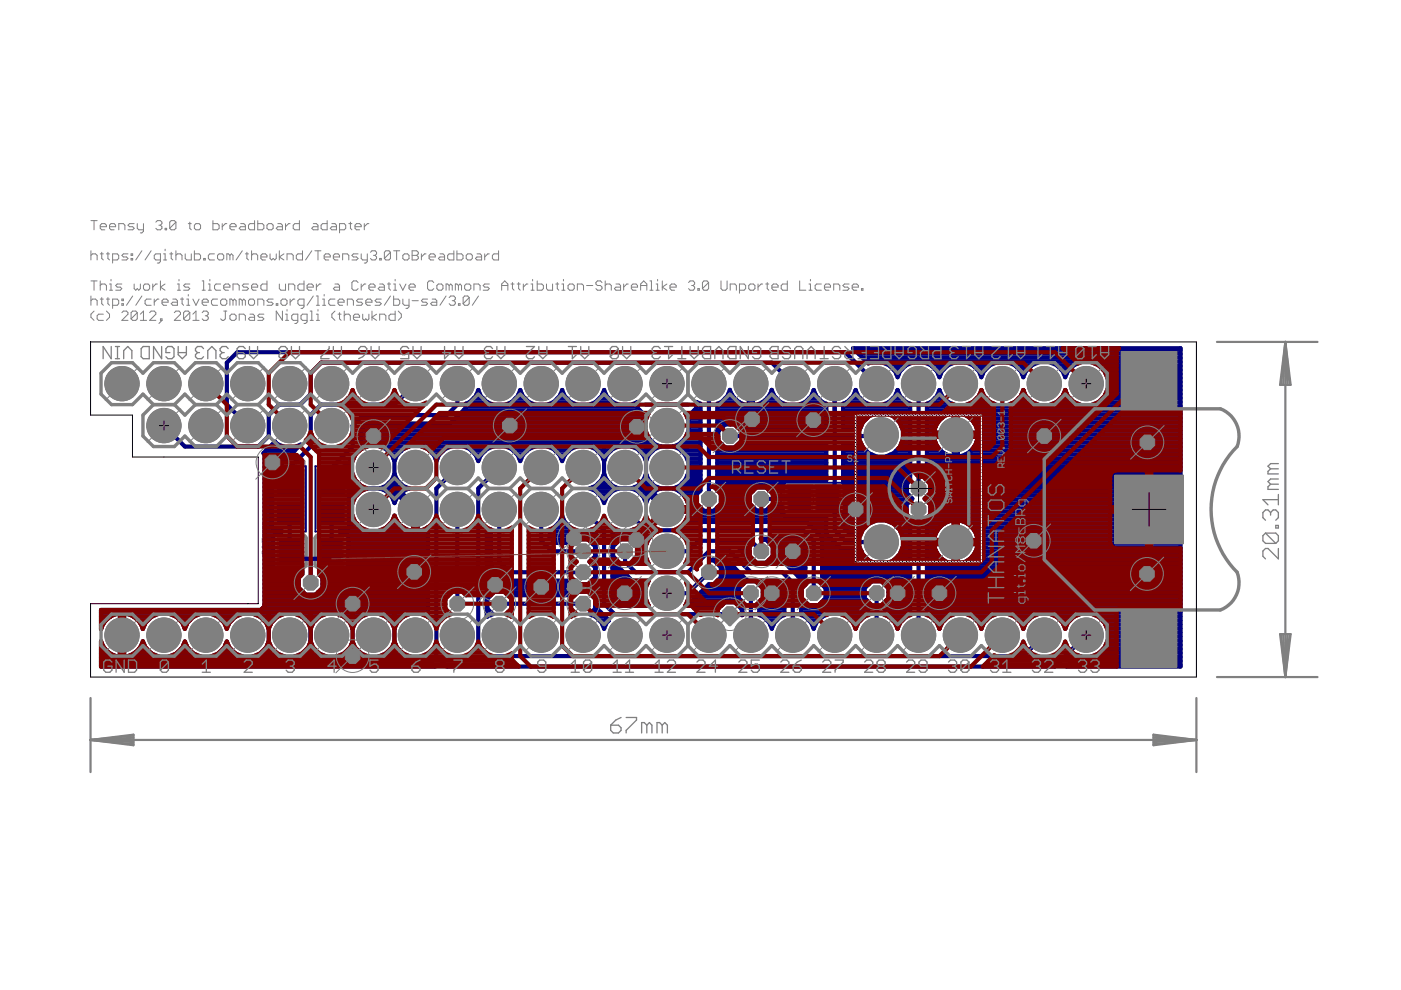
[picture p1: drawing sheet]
<svg xmlns="http://www.w3.org/2000/svg" width="297mm" height="210mm" viewBox="0 0 297 210" stroke-linecap="round" stroke-linejoin="round" font-family="sans-serif">
<path d="M60.5 105.8h1.8M60.5 116.9h1.8M61.4 104.9v1.8M61.4 116v1.8M69.4 105.8h1.8M69.4 116.9h1.8M70.3 104.9v1.8M70.3 116v1.8M171.5 105.8h2M172.5 104.8v2" fill="none" stroke="#000" stroke-width=".21"/>
<g fill="none" stroke="#808080" stroke-width=".21">
<path d="M62.5 99.1h.9M63.4 98.2l-.5-.5v1.4M64.2 98.6l-.4 .5M64.7 98.6h-.7l-.2-.2v-.4l.2-.3h.7v1.4M72.2 98l-.2-.3h-.4l-.2 .3v.2l.8 .9h-.8M73.1 98.6l-.4 .5M73.6 98.6h-.7l-.2-.2v-.4l.2-.3h.7v1.4M55.6 114.1v.9l.9-.9 .4 .2v.5l-.2 .2M56.7 116.7l.2 .2v.5l-.4 .2-.2-.2v-.5l-.5-.2-.2 .2v.5l.2 .2M56.9 115.4v.4M56.9 115.6h-1.1l-.2 .2 .2 .5M74.8 114.3v.9"/>
<path d="M74.8 114.7h1.3l-.4 .5M75.9 116.9l.2 .2v.5l-.4 .2-.2-.2v-.5l-.3-.2h-.2l-.2 .2v.5l.2 .2M76.1 115.6v.5M76.1 115.8h-1.1l-.2 .3 .2 .4M171.6 100.6l-.3 .3 .3 .4h.4l.2-.2M171.6 100.6h.2M172.2 100.2l-.2-.2h-.4l-.3 .2v.2l.3 .2M173.1 100.9l-.4 .4M173.5 100.9h-.6l-.2-.3v-.4l.2-.2h.6v1.3"/>
</g>
<path d="M58.3 99.5h6.3v12.6h-6.3zM67.2 99.5h6.2v12.6h-6.2zM166.2 102.6h12.6v6.3h-12.6z" fill="none" stroke="#808080" stroke-width=".28"/>
<path d="M59 113.4l-.7 .1-.4 .6v5.6l.4 .5 .7 .2M63.9 113.4l.6 .1 .4 .6v5.6l-.4 .5-.6 .2M67.9 113.4l-.7 .1-.4 .6v5.6l.4 .5 .7 .2M72.7 113.4l.7 .1 .4 .6v5.6l-.4 .5-.7 .2" fill="none" stroke="#808080" stroke-width=".72"/>
<g fill="#808080" stroke="#808080" stroke-width=".21">
<path d="M58.8 100.5h5.3v4.6h-5.3z"/>
<path d="M58.8 106.5h5.3v4.5h-5.3z"/>
<path d="M67.7 100.5h5.2v4.6h-5.2z"/>
<path d="M67.7 106.5h5.2v4.5h-5.2z"/>
<path d="M173.2 103.2h4.6v5.2h-4.6z"/>
<path d="M167.3 103.2h4.5v5.2h-4.5z"/>
<path d="M58.4 100.2h6v5.2h-6z"/>
<path d="M58.4 106.1h6v5.3h-6z"/>
<path d="M67.3 100.2h6v5.2h-6z"/>
<path d="M67.3 106.1h6v5.3h-6z"/>
<path d="M67.7 113.9h5.2v2.9h-5.2z"/>
<path d="M67.7 117h5.2v2.9h-5.2z"/>
<path d="M58.8 113.9h5.2v2.9h-5.2z"/>
<path d="M58.8 117h5.2v2.9h-5.2z"/>
<path d="M172.9 102.8h5.2v6h-5.2z"/>
<path d="M166.9 102.8h5.3v6h-5.3z"/>
<circle cx="172.5" cy="125.8" r="1.67"/>
<circle cx="185.9" cy="125.8" r="1.67"/>
<circle cx="150.3" cy="105.8" r="1.67"/>
<circle cx="150.3" cy="121.3" r="1.67"/>
<circle cx="154.7" cy="92.5" r="1.67"/>
<circle cx="74.8" cy="128" r="1.67"/>
<circle cx="105" cy="124" r="1.67"/>
<circle cx="74.8" cy="139.1" r="1.67"/>
<circle cx="79.2" cy="92.5" r="1.67"/>
<circle cx="108.1" cy="90.2" r="1.67"/>
<circle cx="163.6" cy="125.8" r="1.67"/>
<circle cx="190.3" cy="125.8" r="1.67"/>
<circle cx="181.4" cy="108" r="1.67"/>
<circle cx="135" cy="90.5" r="1.67"/>
<circle cx="114.7" cy="124.4" r="1.67"/>
<circle cx="121.9" cy="124.4" r="1.67"/>
<circle cx="168.1" cy="116.9" r="1.67"/>
<circle cx="243.2" cy="121.7" r="1.67"/>
<circle cx="243.3" cy="93.8" r="1.67"/>
<circle cx="57.8" cy="98" r="1.67"/>
<circle cx="132.4" cy="125.8" r="1.67"/>
<circle cx="134.9" cy="114.5" r="1.67"/>
<circle cx="121.7" cy="114.1" r="1.67"/>
<circle cx="87.8" cy="121.2" r="1.67"/>
<circle cx="221.4" cy="92.5" r="1.67"/>
<circle cx="219.2" cy="114.7" r="1.67"/>
<circle cx="199.2" cy="125.8" r="1.67"/>
<circle cx="159.4" cy="88.9" r="1.67"/>
<circle cx="172.4" cy="89.1" r="1.67"/>
<circle cx="97" cy="128" r="1.67"/>
<circle cx="105.9" cy="128" r="1.67"/>
<circle cx="123.6" cy="128" r="1.67"/>
<circle cx="123.6" cy="121.3" r="1.67"/>
<circle cx="159.2" cy="125.8" r="1.67"/>
<circle cx="123.6" cy="116.9" r="1.67"/>
<circle cx="132.5" cy="116.9" r="1.67"/>
<circle cx="154.7" cy="130.2" r="1.67"/>
<circle cx="194.8" cy="108" r="1.67"/>
<circle cx="194.8" cy="103.6" r="1.67"/>
<circle cx="65.9" cy="123.5" r="1.67"/>
<circle cx="161.4" cy="116.9" r="1.67"/>
<circle cx="161.4" cy="105.8" r="1.67"/>
</g>
<g fill="#808080" stroke="#808080" stroke-width=".21">
<circle cx="79.2" cy="99.1" r="3.6"/>
<circle cx="88.1" cy="99.1" r="3.6"/>
<circle cx="97" cy="99.1" r="3.6"/>
<circle cx="105.9" cy="99.1" r="3.6"/>
<circle cx="114.7" cy="99.1" r="3.6"/>
<circle cx="123.6" cy="99.1" r="3.6"/>
<circle cx="132.5" cy="99.1" r="3.6"/>
<circle cx="79.2" cy="108" r="3.6"/>
<circle cx="88.1" cy="108" r="3.6"/>
<circle cx="97" cy="108" r="3.6"/>
<circle cx="105.9" cy="108" r="3.6"/>
<circle cx="114.7" cy="108" r="3.6"/>
<circle cx="123.6" cy="108" r="3.6"/>
<circle cx="132.5" cy="108" r="3.6"/>
<circle cx="141.4" cy="125.8" r="3.6"/>
<circle cx="141.4" cy="116.9" r="3.6"/>
<circle cx="141.4" cy="108" r="3.6"/>
<circle cx="141.4" cy="99.1" r="3.6"/>
<circle cx="141.4" cy="90.2" r="3.6"/>
<circle cx="186.8" cy="114.9" r="3.6"/>
<circle cx="186.8" cy="92.2" r="3.6"/>
<circle cx="202.6" cy="114.9" r="3.6"/>
<circle cx="202.6" cy="92.2" r="3.6"/>
<circle cx="141.4" cy="81.3" r="3.6"/>
<circle cx="132.5" cy="81.3" r="3.6"/>
<circle cx="123.6" cy="81.3" r="3.6"/>
<circle cx="114.7" cy="81.3" r="3.6"/>
<circle cx="105.9" cy="81.3" r="3.6"/>
<circle cx="97" cy="81.3" r="3.6"/>
<circle cx="88.1" cy="81.3" r="3.6"/>
<circle cx="79.2" cy="81.3" r="3.6"/>
<circle cx="70.3" cy="81.3" r="3.6"/>
<circle cx="61.4" cy="81.3" r="3.6"/>
<circle cx="52.5" cy="81.3" r="3.6"/>
<circle cx="43.6" cy="81.3" r="3.6"/>
<circle cx="34.8" cy="81.3" r="3.6"/>
<circle cx="25.9" cy="81.3" r="3.6"/>
<circle cx="230.3" cy="134.7" r="3.6"/>
<circle cx="221.4" cy="134.7" r="3.6"/>
<circle cx="212.5" cy="134.7" r="3.6"/>
<circle cx="203.6" cy="134.7" r="3.6"/>
<circle cx="194.8" cy="134.7" r="3.6"/>
<circle cx="185.9" cy="134.7" r="3.6"/>
<circle cx="177" cy="134.7" r="3.6"/>
<circle cx="168.1" cy="134.7" r="3.6"/>
<circle cx="159.2" cy="134.7" r="3.6"/>
<circle cx="150.3" cy="134.7" r="3.6"/>
<circle cx="230.3" cy="81.3" r="3.6"/>
<circle cx="221.4" cy="81.3" r="3.6"/>
<circle cx="212.5" cy="81.3" r="3.6"/>
<circle cx="203.6" cy="81.3" r="3.6"/>
<circle cx="194.8" cy="81.3" r="3.6"/>
<circle cx="185.9" cy="81.3" r="3.6"/>
<circle cx="177" cy="81.3" r="3.6"/>
<circle cx="168.1" cy="81.3" r="3.6"/>
<circle cx="159.2" cy="81.3" r="3.6"/>
<circle cx="150.3" cy="81.3" r="3.6"/>
<circle cx="141.4" cy="134.7" r="3.6"/>
<circle cx="132.5" cy="134.7" r="3.6"/>
<circle cx="123.6" cy="134.7" r="3.6"/>
<circle cx="114.7" cy="134.7" r="3.6"/>
<circle cx="105.9" cy="134.7" r="3.6"/>
<circle cx="97" cy="134.7" r="3.6"/>
<circle cx="88.1" cy="134.7" r="3.6"/>
<circle cx="79.2" cy="134.7" r="3.6"/>
<circle cx="70.3" cy="134.7" r="3.6"/>
<circle cx="61.4" cy="134.7" r="3.6"/>
<circle cx="52.5" cy="134.7" r="3.6"/>
<circle cx="43.6" cy="134.7" r="3.6"/>
<circle cx="34.8" cy="134.7" r="3.6"/>
<circle cx="25.9" cy="134.7" r="3.6"/>
<circle cx="34.8" cy="90.2" r="3.6"/>
<circle cx="43.6" cy="90.2" r="3.6"/>
<circle cx="52.5" cy="90.2" r="3.6"/>
<circle cx="61.4" cy="90.2" r="3.6"/>
<circle cx="70.3" cy="90.2" r="3.6"/>
</g>
<g fill="#000080" stroke="#000080" stroke-width=".21">
<path d="M57.9 98.8h.2l-.1 14-.1-.1z"/>
<path d="M57.9 112.6h7v.1l-7 .1z"/>
<path d="M64.8 98.8h.1v14l-.1-.1z"/>
<path d="M57.9 98.8h7v.1l-7 .1z"/>
<path d="M66.8 98.8h.2l-.1 14-.1-.1z"/>
<path d="M66.8 112.6h7v.1l-7 .1z"/>
<path d="M73.7 98.8h.1v14l-.1-.1z"/>
<path d="M66.8 98.8h7v.1l-7 .1z"/>
<path d="M165.5 102.3h14v.1h-13.9z"/>
<path d="M165.5 102.3h.2v7h-.2z"/>
<path d="M165.5 109.2l14-.1v.2h-13.9z"/>
<path d="M179.3 102.3h.2v7h-.2z"/>
<path d="M58.8 100.5h5.3v4.6h-5.3z"/>
<path d="M58.8 106.5h5.3v4.5h-5.3z"/>
<path d="M67.7 100.5h5.2v4.6h-5.2z"/>
<path d="M67.7 106.5h5.2v4.5h-5.2z"/>
<path d="M68.1 114.2h4.4v2.2h-4.4z"/>
<path d="M68.1 117.4h4.4v2.2h-4.4z"/>
<path d="M59.2 114.2h4.4v2.2h-4.4z"/>
<path d="M59.2 117.4h4.4v2.2h-4.4z"/>
<path d="M173.2 103.2h4.6v5.2h-4.6z"/>
<path d="M167.3 103.2h4.5v5.2h-4.5z"/>
</g>
<g fill="none" stroke="#000080" stroke-width=".89">
<path d="M181.2 74.1h69.1M182 75h68.3M182.9 75.9h67.4M183.7 76.7h66.6M188.6 77.6h3.4M189.5 78.4h1.6M190 79.3h.6M197.5 77.6h3.4M198.4 78.4h1.6M198.9 79.3h.6M206.4 77.6h3.4M207.2 78.4h1.7"/>
<path d="M207.8 79.3h.6M215.3 77.6h3.4M216.1 78.4h1.7M216.7 79.3h.6M224.2 77.6h3.3M225 78.4h1.7M225.6 79.3h.5M233.1 77.6h17.2M233.9 78.4h16.4M234.4 79.3h15.9M56.1 99.8h1.5M56.1 99h3.5"/>
<path d="M56.1 98.1h3.8M56.1 97.3h4.6M56.1 96.4h5.5M56.4 95.6h6.1M57.2 94.7h3M58.1 93.9h.4M62.7 94.7h.6M72.9 99h1.7M73.8 98.1h.8M74.1 99.8h.5M74.7 97.3h.3M76.5 94.7h1.3"/>
<path d="M76.5 93.9h62M76.5 93h61.1M76.5 92.1h60.7M76.5 91.3h60.3M77.1 90.4h59.7M80.6 94.7h6.1M82.2 95.6h2.9M83 96.4h1.2M83.4 97.3h.4M83.6 96.9v6.7h-8.8M88.1 81.3l-4.5 4.5h-15.5l-2.2 2.2v6.7l-4.5 4.4v3.7M89.5 94.7h6"/>
<path d="M91.1 95.6h2.9M91.9 96.4h1.2M92.3 97.3h.4M95.7 89.6h41.1M96.6 88.7h40.4M97 81.3v4.5l-2.3 2.2h-17.7l-2.2 2.2v4.5l-4.5 4.4v3.7M97 99.1l-4.5 4.5v35.5l2.2 2.2h128.9l6.7-6.6M97.4 87.8h40M98.3 87h37.4M98.4 94.7h6M98.7 86.1h36.5M99.5 85.3h3.8"/>
<path d="M99.9 95.6h3M100.4 84.4h2M100.8 96.4h1.2M101 83.6h.8M101.2 97.3h.4M101.4 82.7l-.5 1.3-1.3 1.3-.9 .3v.9l-3.2 3.3h-17.8l-1.2 1.2v4.2a4.6 4.6 0 0 1 7.1 2.6 4.6 4.6 0 0 1 4.5-3.4 4.6 4.6 0 0 1 4.4 3.4 4.6 4.6 0 0 1 4.5-3.4 4.6 4.6 0 0 1 4.4 3.4 4.6 4.6 0 0 1 4.5-3.4 4.6 4.6 0 0 1 4.4 3.4 4.6 4.6 0 0 1 4.4-3.4 4.6 4.6 0 0 1 4.5 3.4 4.6 4.6 0 0 1 4.4-3.4 4.6 4.6 0 0 1 4.5 3.4 4.6 4.6 0 0 1 4.4-3.4 4.6 4.6 0 0 1 4.5 3.4l.5-1.3 1.3-1.3 1.3-.5a4.6 4.6 0 0 1-2.6-7.1h-1.3l-1-1.1v-1.3a4.6 4.6 0 0 1-7.1-2.5M101.4 82.7a4.6 4.6 0 0 0 4.5 3.3 4.6 4.6 0 0 0 4.4-3.3M101.4 82.7h.1M105.9 99.1l-4.5 4.5v33.3l2.2 2.2h113.4l4.4-4.4M107.3 94.7h6M108.4 85.3h3.8M108.8 95.6h3"/>
<path d="M109.3 84.4h2M109.7 96.4h1.2M109.9 83.6h.8M110.1 97.3h.4M110.3 82.7l.5 1.3 1.3 1.3M110.3 82.7h.1M112.1 85.3l1.7 .7h1.9l1.7-.7M116.2 94.7h6M117.3 85.3h3.8M117.7 95.6h2.9M118.2 84.4h2M118.6 96.4h1.2"/>
<path d="M118.8 83.6h.7M119 97.3h.4M119.2 82.7a4.6 4.6 0 0 0 4.4 3.3 4.6 4.6 0 0 0 4.5-3.3M119.2 82.7l-.5 1.3-1.3 1.3M119.2 82.7h.1M125.1 94.7h6M126.2 85.3h3.8M126.6 95.6h2.9M127.1 84.4h2M127.5 96.4h1.2M127.7 83.6h.7M127.9 97.3h.4"/>
<path d="M128.1 82.7h.1M128.1 94.7v6.6l2.2 2.3h15.6M133.9 94.7h6.1M135 90.5l2 2v11.1M135.1 85.3h.1M135.5 95.6h2.9M136.4 96.4h1.2M136.8 97.3h.4M137 94.7h8.9M137 85.8h8.9M142.8 94.7h5.7M144.3 93.9h4.2"/>
<path d="M144.4 95.6h4.1M145.2 93h3.3M145.2 96.4h3.3M145.4 87.8h3.1M145.6 92.1h2.9M145.6 97.3h2.9M145.8 88.7h2.7M146 91.3h2.5M146 98.1h2.5M146 99.8h2.5M146 99h2.5M146 90.4h2.5"/>
<path d="M146 89.6h2.5M147.2 87h1.3M147.6 86.1h.9M147.6 85.3h.1M150.3 81.3v24.5M152.1 99.8h23.1M152.1 99h23.1M152.1 98.1h23.1M152.1 97.3h23.1M152.1 96.4h23.1M152.1 95.6h23.1M152.1 94.7h1.4"/>
<path d="M152.1 93.9h.6M152.1 93h.2M152.1 92.1h.2M152.1 91.3h.4M152.1 90.4h1.2M152.1 89.6h23.1M152.1 88.7h23.1M152.1 87.8h23.1M152.1 87h23.1M152.1 86.1h23.1M152.9 85.3h3.8M153.8 84.4h1.9"/>
<path d="M154.4 83.6h.7M154.7 82.7h.1M156 94.7h19.2M156.2 90.4h19M156.8 85.3a4.7 4.7 0 0 1-2.1-2.6l-.5 1.3-1.3 1.3-.8 .3v18.4l.7 .7v2.1l-1.5 1.5h-2.1l-1.4-1.5v-2.1l.7-.7v-18.4l-.9-.4v1.3l-1 1.1h-1.3a4.6 4.6 0 0 1-2.5 7.1 4.6 4.6 0 0 1 3.3 4.4 4.6 4.6 0 0 1-3.4 4.5 4.5 4.5 0 0 1 3.3 4M156.8 85.3l1.9 .7v-4.2h.9v4.2l2-.7M158.7 85.3h.9M158.7 84.4h.9M158.7 83.6h.9M158.7 82.7h.9M158.7 81.9h.9M161.6 85.3h3.9"/>
<path d="M162.6 84.4h2M163.2 83.6h.8M163.6 82.7h.1M165.5 85.3l-1.3-1.3-.6-1.3a4.4 4.4 0 0 1-2 2.6M168.1 81.3l-4.5-4.4h-95.5l-2.2 2.2v4.5l-2.3 2.2h-4.4l-2.2 2.2v4.5l-2.2 2.2h-15.6l-4.4-4.5M170.6 85.3h3.8M171.5 84.4h2M172.2 83.6h.7M172.5 82.7h.1M172.5 82.7l.6 1.3 1.2 1.3 .9 .3v5.1h-18.8l-.6-.7h-2.1l-1.4 1.4v2.1l1.4 1.4h2.1l.6-.7h18.8v7.6h-2.5l-.2 .2-.1-.2h-5.7l-.8 .8v1.4h-2.8l-.7-.7h-2l-1.4 1.5v2l1.4 1.4h2l.7-.6h2.8v1.4l.8 .7h5.7l.1-.1 .2 .1h2.5v3.5l3.5 3.5h3.9l.3 .9 1.3 1.3 1.7 .6M172.5 82.7a4.6 4.6 0 0 1-7 2.6M177 81.3v23l-1.5 1.5 1.5 1.5v5.1l2.5 2.5h7.3"/>
<path d="M178.8 99.8h14.2M178.8 99h14.2M178.8 98.1h14.2M178.8 97.3h14.2M178.8 96.4h6.2M178.8 95.6h4.9M178.8 94.7h4.1M178.8 90.4h3.8M178.8 89.6h4.1M178.8 88.7h5M178.8 87.8h6.4M178.8 87h14.2"/>
<path d="M178.8 86.1h14.2M179.5 85.3h3.8M180.4 84.4h2M181.1 83.6h.7M181.4 82.7h.1M181.4 82.7l-.5 1.3-1.3 1.3-.8 .3v5.1h3.7l.4-1.1M181.4 82.7a4.6 4.6 0 0 0 4.5 3.4 4.6 4.6 0 0 0 4.4-3.4M182.9 89.6a4.7 4.7 0 0 1 7.9 0M185.9 81.3l-6.7-6.6h-128.9l-2.2 2.2v8.9l4.4 4.4M186.8 92.2l-.2 .3h-31.9M188.4 85.3h3.8M188.4 87.8h4.6"/>
<path d="M188.7 96.4h4.3M189.3 84.4h2M189.9 88.7h3.1M189.9 83.6h.8M190 95.6h3M190.3 82.7h.1M190.3 82.7l.5 1.3 1.3 1.3 .9 .3v16.3l-.7 .7v2l1.1 1.1-1.2 1.3v2.1l.8 .7v20.6l-.9 .3-1.3 1.3-.5 1.3-.5-1.3-1.3-1.3-.9-.3v-2.8l.8-.8v-2.1l-1.5-1.4h-2.1l-1.5 1.4v2.1l.8 .8v2.8l-.9 .3-1.3 1.3-.5 1.3a4.6 4.6 0 0 0-4.4-3.3 4.6 4.6 0 0 0-4.5 3.3l-.5-1.3-1.3-1.3-.8-.3v-7.6l-3.3-3.3M190.8 89.6l.7 1.7M190.8 89.6h2.2M190.8 94.7h2.2M191.1 90.4h1.9M191.2 93.9h1.8"/>
<path d="M191.5 91.3a4.7 4.7 0 0 1-3.1 5.4 4.7 4.7 0 0 1-5.7-2.5h-3.9v8l.3 .4v6.4l-.3 .3v2.4l1.4 1.5h2.4a4.7 4.7 0 0 1 7.9-1.2 4.7 4.7 0 0 1-2.8 7.5M191.5 93h1.5M191.5 92.1h1.5M191.5 91.3h1.5M194.8 81.3v22.3M196.5 99.8h53.8M196.5 99h53.8M196.5 98.1h53.8M196.5 97.3h53.8M196.5 96.4h4.3M196.5 95.6h3M196.5 94.7h2.3"/>
<path d="M196.5 93.9h1.8M196.5 93h1.6M196.5 92.1h5.7M196.5 91.3h1.6M196.5 90.4h1.9M196.5 89.6h2.3M196.5 88.7h3.1M196.5 87.8h4.5M196.5 87h53.8M196.5 86.1h53.8M197.3 85.3h3.8M197.4 85.3l-.9 .3v16.3l.7 .7v2l-1.2 1.1 1.3 1.3v2.1l-.8 .7v20.6l.9 .3 1.3 1.3 .5 1.3a4.6 4.6 0 0 1 4.4-3.3 4.6 4.6 0 0 1 4.5 3.3 4.6 4.6 0 0 1 4.4-3.3 4.6 4.6 0 0 1 4.5 3.3 4.6 4.6 0 0 1 4.4-3.3 4.6 4.6 0 0 1 4.4 3.3 4.7 4.7 0 0 1 8-1.8 4.7 4.7 0 0 1-2.6 7.8"/>
<path d="M198.2 84.4h2M198.4 90.4a4.7 4.7 0 0 1 3.8-2.8v9.2a4.6 4.6 0 0 1-4.1-4.2h9.2a4.6 4.6 0 0 1-4.2 4.2v-9.2a4.6 4.6 0 0 1 3.8 2.8M198.4 90.4l-.3 1.3h9.2l-.4-1.3M198.8 83.6h.8M199.2 82.7a4.6 4.6 0 0 0 4.4 3.3 4.6 4.6 0 0 0 4.5-3.3M199.2 82.7l-.5 1.3-1.3 1.3M199.2 82.7h.1M202.2 96.4h.9M202.2 95.6h.9M202.2 94.7h.9M202.2 93.9h.9M202.2 93h.9"/>
<path d="M202.2 91.3h.9M202.2 90.4h.9M202.2 89.6h.9M202.2 88.7h.9M202.2 87.8h.9M203.1 92.1h47.2M204.3 87.8h46M204.5 96.4h45.8M205.7 88.7h44.6M205.8 95.6h44.5M206.2 85.3h3.8M206.5 89.6h43.8"/>
<path d="M206.5 94.7h43.8M206.9 90.4h43.4M207 93.9h43.3M207.1 84.4h2M207.2 93h43.1M207.2 91.3h43.1M207.7 83.6h.7M208.1 82.7a4.6 4.6 0 0 0 4.4 3.3 4.6 4.6 0 0 0 4.5-3.3M208.1 82.7h.1M215.1 85.3h3.7M216 84.4h2M216.6 83.6h.7"/>
<path d="M217 82.7a4.6 4.6 0 0 0 4.4 3.3 4.6 4.6 0 0 0 4.4-3.3M217 82.7h.1M224 85.3h3.7M224.9 84.4h1.9M225.5 83.6h.7M225.8 82.7l.6 1.3 1.3 1.3M225.8 82.7h.1M227.7 85.3a4.7 4.7 0 0 0 6.8-1.7 4.7 4.7 0 0 0-2.3-6.5 4.7 4.7 0 0 0-6.4 2.9 4.6 4.6 0 0 0-4.4-3.4 4.6 4.6 0 0 0-4.4 3.4 4.6 4.6 0 0 0-4.5-3.4 4.6 4.6 0 0 0-4.4 3.4 4.6 4.6 0 0 0-4.5-3.4 4.6 4.6 0 0 0-4.4 3.4 4.6 4.6 0 0 0-4.5-3.4 4.6 4.6 0 0 0-4.4 3.4 4.5 4.5 0 0 0-6.2-2.9l-3.3-3.3h69.5v67.5h-24.2l2.4-2.4 .9 .4M232.9 85.3h17.4M233.8 84.4h16.5M234.4 83.6h15.9M234.7 82.7h15.6"/>
<path d="M234.8 80.1h15.5M234.9 81.9h15.4M234.9 81h15.4M56.1 107.6h1.4M56.1 119.5h1.8M56.1 114.4h1.8M56.1 118.7h1.8M56.1 117.8h1.8M56.1 117h1.8M56.1 116.1h1.8M56.1 115.3h1.8M56.1 113.6h1.9"/>
<path d="M56.1 112.7h3.5M56.1 111.8h1.6M56.1 111h1.4M56.1 110.1h1.4M56.1 109.3h1.4M56.1 108.4h1.4M56.1 106.7h1.4M56.1 105.9h1.5M56.1 105h1.4M56.1 104.1h1.4M56.1 103.3h1.4M56.1 102.4h1.4"/>
<path d="M56.1 101.6h1.4M56.1 100.7h1.4M61.4 108.8v6.5M61.4 118.5h8.9M65.9 118.5v5M70.3 108.8v6.5M72.1 112.7h18.6M73.8 113.6h16.9M73.9 119.5h16.8M73.9 114.4h16.8M73.9 118.7h16.8M73.9 117.8h16.8"/>
<path d="M73.9 117h16.8M73.9 116.1h16.8M73.9 115.3h16.8M74 111.8h2.5M74.2 105.9h.9M74.3 107.6h.3M74.3 111h1.3M74.3 110.1h.8M74.3 109.3h.4M74.3 108.4h.3M74.3 106.7h.4M74.3 105h1.4"/>
<path d="M74.3 104.1h2.2M74.3 103.3h2.9M74.3 102.4h1.7M74.3 101.6h.9M74.3 100.7h.5M81.2 103.3h4.8M81.9 104.1h3.7M81.9 111.8h3.6M82.4 102.4h2.5M82.7 105h1.9M82.7 111h1.8M83.2 101.6h.9"/>
<path d="M83.3 110.1h.7M83.3 105.9h.7M83.5 100.7h.2M83.6 100.5l.6 1.2 1.3 1.3 1.3 .6a4.5 4.5 0 0 0-3.1 3.1l-.6-1.3-1.3-1.3-1.3-.5 1.3-.6 1.3-1.3zM87.6 111.8h.9M87.6 111h.9M87.6 110.1h.9M87.6 109.3h.9M90.7 111.8h.1M97 108v20M103.2 119.5h.9M103.2 114.4h.9"/>
<path d="M103.2 118.7h.9M103.2 117.8h.9M103.2 117h.9M103.2 116.1h.9M103.2 115.3h.9M103.2 113.6h.9M103.2 112.7h.9M105.9 108v11.1l2.2 2.2h15.5M114.7 108v6.7l2.3 2.2h6.6M116.5 113.6h9.8M116.5 112.7h9.3M117 114.4h5.5"/>
<path d="M117.5 111.8h3.4M118.3 111h1.8M118.9 110.1h.6M123.6 108l4.5 4.4v15.6l2.2 2.2h24.4M124.7 114.4l1.5 1.4v2.1l-1.2 1.2 1.2 1.2v2.1l-1.5 1.5M125.4 118.7h.9M125.4 119.5h.9M125.6 115.3h.7M125.7 103.3h4.8M126.2 117.8h.1M126.2 117h.1M126.2 116.1h.1"/>
<path d="M126.3 114.4h-3.7l-.8 .7h-4.1l-1.2-1.2v-1.6l.9-.4 1.3-1.3 .5-1.3a4.4 4.4 0 0 0 6.2 3l.9 .9v15.5l2.8 2.9M126.3 104.1h3.6M126.9 102.4h2.4M127.1 105h1.9M127.6 101.6h.9M127.7 105.9h.7M128 100.7h.2M128.1 100.5l.5 1.2 1.3 1.3 1.3 .6-1.3 .5-1.3 1.3-.5 1.3-.5-1.3-1.3-1.3-1.3-.5 1.3-.6 1.3-1.3zM129.9 119.5h.8M129.9 114.4h7.5M129.9 118.7h.8M129.9 117.8h.1"/>
<path d="M129.9 117h.1M129.9 116.1h.1M129.9 115.3h.7M129.9 113.6h5.7M129.9 112.7h4.8M130.7 118.7v1.1l3.3 3.3h3.5a4.7 4.7 0 0 0 0 5.3h-6.5l-1.1-1.1M131.5 114.4l-1.5 1.4v2.1l.7 .8M132.5 108l4.5 4.4h33.3l2.2 2.3v11.1M132.5 116.9v2.2l2.2 2.2h11.2l4.4-4.4h4.4l4.5 4.4h6.7l2.2 2.2v11.2M133.6 114.4l1.5 1.4v2.1l-.6 .6 1 1h2l-.7-1.7M134.5 115.3h2.6M134.6 103.3h4.8"/>
<path d="M134.6 118.7h2.6M135.1 117.8h1.7M135.1 117h1.7M135.1 116.1h1.7M135.2 104.1h3.7M135.8 102.4h2.4M136 105h1.9M136.5 101.6h.9M136.6 105.9h.7M136.8 117.8v-1.8l.7-1.8h-1.3l-1.9-1.9a4.3 4.3 0 0 1-4.4-.4v15.4M136.9 100.7h.2M137 100.5l.5 1.2 1.3 1.3 1.3 .6a4.5 4.5 0 0 0-3.1 3.1l-.6-1.3-1.3-1.3-1.2-.5 1.2-.6 1.3-1.3z"/>
<path d="M141.4 116.9h4.5l2.2-2.2h11.1l2.2 2.2M141.9 108.4h24M143.4 103.3h5.1M144 104.1h4.4M144.7 102.4h3.8M144.9 105h2.9M145.4 101.6h3.1M145.5 105.9h2.3M145.5 110.1h29.7M145.8 100.7h2.7M145.9 109.3h20.4M145.9 106.7h1.9"/>
<path d="M148.5 107.6h-6.6v.9h4.1l-.3 1.3-.5 .9h25.8l3.3 3.2v10.1l.7 .7v2.1l-1.4 1.5h-2.1l-1.5-1.5v-2.1l.8-.7v-8.6l-1.2-1.2h-8.3l.2 .2h.9l1.5 1.5v2l-1.5 1.4h-2l-1.4-1.4v-.9M151 118.7h3l4.5 4.4h6.6l1.2 1.2v6.1l-.8 .3-1.3 1.3-.6 1.3-.5-1.3-1.3-1.3-.8-.3v-2.8l.7-.8v-2.1l-1.5-1.4h-2.1l-1.4 1.4v2.1l.7 .8v2.8l-.1 .1v-1.3l-1.5-1.5h-2.1l-.7 .7h-7.7l.4-.8h.9l3.7-3.7 7.2-.1M151 118.7l-.1 .1h.4l1.5 1.5v2.1l-1.5 1.5M152.1 103.3h13.8M152.1 102.4h14M152.1 101.6h23.1M152.1 100.7h23.1M152.1 107.6h7.6M152.1 119.5h2.8M152.2 104.1h7.4M152.8 106.7h6.2M152.8 105.9h6.2"/>
<path d="M152.8 105h6.2M157.4 117h1.6M158.2 117.8h.8M159 117l-.5-.6h-1.7l3.1 3.1h10.9M159.1 118.7h.7M161.4 105.8h8.1M161.5 114.4h8.3M163.1 118.7h7.7M163.3 115.3h7.3M163.9 117.8h6.9M163.9 117h6.9M163.9 116.1h6.9"/>
<path d="M171.4 111h3.8M172.2 111.8h3M173.1 112.7h2.1M173.9 113.6h1.7M174.3 119.5h18.7M174.3 114.4h2.1M174.3 118.7h9.8M174.3 117.8h8.9M174.3 117h8.4M174.3 116.1h3.8M174.3 115.3h3M178.8 111h5.5"/>
<path d="M178.8 110.1h14.2M178.8 101.6h14.2M178.8 100.7h14.2M178.8 109.3h13.6M178.9 111.8h4.5M178.9 102.4h13.5M179.1 107.6h13.1M179.1 108.4h13.1M179.1 106.7h13.4M179.1 105.9h14.2M179.1 105h13.6M179.1 104.1h13.2"/>
<path d="M179.1 103.3h13.2M179.7 112.7h3.1M189.4 111h3.6M189.6 118.7h3.4M190.3 111.8h2.7M190.5 117.8h2.5M190.9 112.7h2.1M191 117h2M191.3 113.6h1.7M191.3 116.1h1.7M191.5 114.4h1.5M191.5 115.3h1.5"/>
<path d="M194.8 108v26.7M196.2 105.9h54.1M196.5 119.5h53.8M196.5 114.4h1.6M196.5 118.7h3.5M196.5 117.8h2.6M196.5 117h2M196.5 116.1h1.7M196.5 115.3h5.7M196.5 113.6h1.7M196.5 112.7h2.1M196.5 111.8h2.7"/>
<path d="M196.5 111h3.7M196.5 110.1h53.8M196.5 101.6h53.8M196.5 100.7h53.8M196.8 105h53.5M197 106.7h53.3M197.1 109.3h53.2M197.1 102.4h53.2M197.2 104.1h53.1M197.2 103.3h53.1M197.3 107.6h53M197.3 108.4h53"/>
<path d="M200.2 111l2-.7v9.2a4.6 4.6 0 0 1-4.1-4.1h9.2a4.6 4.6 0 0 1-4.2 4.1v-9.2l2 .7M200.2 111a4.7 4.7 0 0 0-2.1 3.5h9.2a4.7 4.7 0 0 0-2.2-3.5M202.2 114.4h.9M202.2 118.7h.9M202.2 117.8h.9M202.2 117h.9M202.2 116.1h.9M202.2 113.6h.9M202.2 112.7h.9M202.2 111.8h.9M202.2 111h.9M203.1 115.3h47.2"/>
<path d="M205.1 111h45.2M205.3 118.7h45M206.1 111.8h44.2M206.2 117.8h44.1M206.7 112.7h43.6M206.8 117h43.5M207.1 113.6h43.2M207.1 116.1h43.2M207.2 114.4h43.1M21.4 129.3h33.9l.8-.8v-32.1l-.3-.3 2.5-2.5a4.4 4.4 0 0 0 5.5 .7l-4.2 4.1v.8h-1.3l-.8 .8v5.6l.1 .2-.1 .1v5.7l.8 .8h1.3v.5h-.9l-.8 .7v6.5l.8 .8h5.4v.9l-.8 .7v2.1l1.5 1.5h2.1l1.5-1.5v-2.1l-.8-.7v-.9h5.5l.8-.8v-6.5l-.8-.7h-1v-.5h1.4l.8-.8v-5.7l-.2-.1 .2-.2v-5.6l-.8-.8h-.8l2.5-2.4a4.6 4.6 0 0 0 2.7 6.8 4.7 4.7 0 0 0-2 7.8 4.7 4.7 0 0 0 7.8-2.1 4.6 4.6 0 0 0 3.9 3.3v-4.1h.9v4.1a4.2 4.2 0 0 0 2.2-.8v19a4.6 4.6 0 0 0-7.1 2.5 4.6 4.6 0 0 0-4.4-3.3 4.6 4.6 0 0 0-4.4 3.3 4.6 4.6 0 0 0-4.5-3.3 4.6 4.6 0 0 0-4.4 3.3 4.6 4.6 0 0 0-4.5-3.3 4.6 4.6 0 0 0-4.4 3.3 4.6 4.6 0 0 0-4.5-3.3 4.6 4.6 0 0 0-4.4 3.3 4.6 4.6 0 0 0-4.5-3.3 4.6 4.6 0 0 0-4.4 3.3 4.6 4.6 0 0 0-4.5-3.3 4.6 4.6 0 0 0-4.4 3.3 4.6 4.6 0 0 0-4-3.3v4.2h-.9v-4.2a4.7 4.7 0 0 0-4 3.4zM21.4 139.3h69.3M21.4 138.4h1.8"/>
<path d="M21.4 137.6h.8M21.4 136.7h.3M21.4 133.3h.1M21.4 132.4h.4M21.4 131.6h1M21.4 130.7h2.1M21.4 129.8h69.3M25.4 138.4h.9M25.4 137.6h.9M25.4 136.7h.9M25.4 135.8h.9M25.4 134.1h.9"/>
<path d="M25.4 133.3h.9M25.4 132.4h.9M25.4 131.6h.9M25.4 130.7h.9M28.3 130.7h4M28.6 138.4h3.4M29.3 131.6h2M29.5 137.6h1.6M29.9 132.4h.8M30 136.7h.6M30.3 133.3h.1M33.8 139.3l-1.7-.7-1.3-1.3-.5-1.3a4.6 4.6 0 0 1-4 3.3v-4.2h-.9v4.2a4.6 4.6 0 0 1-4-3.3v5.3h70.8l-1.5-1.5v-1.3l-1.7 .8"/>
<path d="M35.7 139.3l1.7-.7 1.3-1.3 .5-1.3 .5 1.3 1.3 1.3 1.7 .7M37.3 130.7h3.8M37.5 138.4h3.4M38.2 131.6h2M38.4 137.6h1.6M38.8 132.4h.8M38.9 136.7h.6M39.2 133.3h.1M44.6 139.3l1.6-.7 1.4-1.3 .5-1.3 .5 1.3 1.3 1.3 1.7 .7M46.1 130.7h3.9M46.4 138.4h3.3M47.1 131.6h2"/>
<path d="M47.3 137.6h1.6M47.7 132.4h.8M47.8 136.7h.6M48.1 133.3h.1M53.4 139.3l1.7-.7 1.4-1.3 .5-1.3 .5 1.3 1.3 1.3 1.7 .7M55 130.7h3.9M55.3 138.4h3.3M55.6 129h35.1M56 131.6h2M56.1 123.8h7.2M56.1 128.1h34.6M56.1 127.3h34.6"/>
<path d="M56.1 126.4h34.6M56.1 125.6h8.2M56.1 124.7h7.3M56.1 123h7.2M56.1 122.1h7.6M56.1 121.3h8M56.1 120.4h2M56.2 137.6h1.6M56.6 132.4h.7M56.7 136.7h.6M57 133.3h.1M57 130.2v8.9"/>
<path d="M62.3 139.3l1.7-.7 1.3-1.3 .6-1.3 .5 1.3 1.3 1.3 1.7 .7M63.9 130.7h3.9M64.2 138.4h3.3M64.8 131.6h2.1M65.1 137.6h1.6M65.5 132.4h.7M65.6 136.7h.5M65.8 133.3h.1M65.9 130.2v8.9M67.4 125.6h23.3M67.6 121.3h23.1M68 122.1h22.7"/>
<path d="M68.3 124.7h22.4M68.4 123.8h22.3M68.4 123h22.3M71.2 139.3l1.7-.7 1.3-1.3 .6-1.3 .5 1.3 1.3 1.3 1.7 .7M72.8 130.7h3.9M73.1 138.4h3.3M73.6 120.4h17.1M73.7 131.6h2.1M74 137.6h1.5M74.4 132.4h.7M74.5 136.7h.5M74.7 133.3h.1"/>
<path d="M74.8 128v11.1M80.1 139.3l1.7-.7 1.3-1.3 .5-1.3 .6 1.3 1.3 1.3 1.7 .7M81.7 130.7h3.9M82 138.4h3.3M82.6 131.6h2.1M82.8 137.6h1.6M83.3 132.4h.7M83.4 136.7h.5M83.6 133.3h.1M83.6 130.2v8.9M90.6 130.7h.1M103.2 123.8h23.1"/>
<path d="M103.2 130.7h.2M103.2 129.8h.9M103.2 129h.1M103.2 128.1h.1M103.2 127.3h.1M103.2 126.4h.7M103.2 125.6h1.5M103.2 124.7h23.1M103.2 123h4M103.2 122.1h3.2M103.2 121.3h2.3M103.2 120.4h1.4"/>
<path d="M105.9 128h17.7M107 125.6h15.5M122.6 123.9l-.8-.8h-14.5l-3.2-3.3v-7.5l-.9-.4v18.9l1.3-.6-1.2-1.1v-2.1l1.5-1.5h2.1l.8 .7h14.1l.8-.7h2.1l1.5 1.5v2.1l-1.2 1.1 1.3 .5 1.3 1.3 .5 1.3 .5-1.3 .5-.4M124.8 125.6h1.5M125.4 129.8h2M125.6 123h.7M125.6 126.4h.7M126.1 130.7h2.2M126.2 129h.4M126.2 128.1h.1M126.2 127.3h.1M126.2 122.1h.1"/>
<path d="M126.2 121.3h.1M126.2 120.4h.1M127.1 131.6h2M127.7 132.4h.8M128.1 133.3h.1M129.9 123.8h7.3M129.9 127.3h7.1M129.9 126.4h6.9M129.9 125.6h6.9M129.9 124.7h7M129.9 123h4M129.9 122.1h3.1"/>
<path d="M129.9 121.3h2.3M129.9 120.4h1.4M130.7 128.1h6.7M145.4 128.1h7.9M146.9 127.3h10.2M147.7 126.4h9M148.6 125.6h8.1M149.5 124.7h7.2M150.3 121.3l-4.4 4.5h-4.5M152.2 123h6.1M152.8 122.1h4.7M152.8 121.3h3.8"/>
<path d="M152.8 120.4h3M156.2 128.1h1.2M157.1 129h.3M157.3 129.8h.1M159.2 125.8v8.9M160.8 123.8h5M161 129.8h5.3M161 129h5.3M161 128.1h5.3M161.3 127.3h5M161.7 130.7h3.9M161.7 124.7h4.6"/>
<path d="M161.7 126.4h4.6M161.7 125.6h4.6M162.6 131.6h2.1M163.3 132.4h.7M163.6 133.3h.1M167.4 120.4h3.4M168.3 121.3h2.5M169.2 122.1h1.6M169.9 123.8h.9M169.9 129.8h14.2M169.9 129h14.2M169.9 128.1h1.4"/>
<path d="M169.9 127.3h.5M169.9 126.4h.1M169.9 125.6h.1M169.9 124.7h.1M169.9 123h.9M170.6 130.7h3.9M171.5 131.6h2M172.1 132.4h.8M172.5 133.3h.1M173.8 128.1h10.3M174.3 123.8h9.9M174.3 123h18.7"/>
<path d="M174.3 122.1h18.7M174.3 121.3h18.7M174.3 120.4h18.7M174.6 127.3h9.2M175 124.7h8.3M175 126.4h8.3M175 125.6h8.3M179.5 130.7h3.9M180.4 131.6h2M181 132.4h.8M181.4 133.3h.1M185.9 125.8v8.9"/>
<path d="M187.5 123.8h5.5M187.6 129.8h5.4M187.6 129h5.4M187.6 128.1h5.4M187.9 127.3h5.1M188.4 130.7h3.8M188.4 124.7h4.6M188.4 126.4h4.6M188.4 125.6h4.6M189.3 131.6h2M189.9 132.4h.8M190.3 133.3h.1"/>
<path d="M196.5 123.8h53.8M196.5 129.8h53.8M196.5 129h53.8M196.5 128.1h53.8M196.5 127.3h53.8M196.5 126.4h53.8M196.5 125.6h53.8M196.5 124.7h53.8M196.5 123h53.8M196.5 122.1h53.8M196.5 121.3h53.8M196.5 120.4h53.8"/>
<path d="M197.3 130.7h3.8M198.2 131.6h2M198.8 132.4h.8M199.2 133.3h.1M206.1 130.7h3.9M207.1 131.6h2M207.7 132.4h.7M208 133.3h.1M215 130.7h3.9M215.9 131.6h2.1M216.6 132.4h.7M216.9 133.3h.1"/>
<path d="M223.9 130.7h3.9M224.8 131.6h2.1M225.5 132.4h.7M225.8 133.3h.1M228.2 139.3h22.1M232.8 130.7h17.5M233.1 138.4h17.2M233.7 131.6h16.6M234 137.6h16.3M234.4 132.4h15.9M234.5 136.7h15.8M234.7 133.3h15.6"/>
<path d="M234.8 135.8h15.5M234.9 135h15.4M234.9 134.1h15.4M21.4 141h70.5M21.4 140.1h69.6M226.5 141h23.8M227.4 140.1h22.9"/>
</g>
<path d="M83.6 103.6l4.5 4.4M137 103.6l4.4 4.4" fill="none" stroke="#000080" stroke-width="1.8"/>
<circle cx="79.2" cy="99.1" r="3.3" fill="#008000" stroke="#008000" stroke-width=".21"/>
<circle cx="79.2" cy="99.1" r="1.78" fill="#fff" stroke="#000" stroke-width=".21"/>
<circle cx="88.1" cy="99.1" r="3.3" fill="#008000" stroke="#008000" stroke-width=".21"/>
<circle cx="88.1" cy="99.1" r="1.78" fill="#fff" stroke="#000" stroke-width=".21"/>
<circle cx="97" cy="99.1" r="3.3" fill="#008000" stroke="#008000" stroke-width=".21"/>
<circle cx="97" cy="99.1" r="1.78" fill="#fff" stroke="#000" stroke-width=".21"/>
<circle cx="105.9" cy="99.1" r="3.3" fill="#008000" stroke="#008000" stroke-width=".21"/>
<circle cx="105.9" cy="99.1" r="1.78" fill="#fff" stroke="#000" stroke-width=".21"/>
<circle cx="114.7" cy="99.1" r="3.3" fill="#008000" stroke="#008000" stroke-width=".21"/>
<circle cx="114.7" cy="99.1" r="1.78" fill="#fff" stroke="#000" stroke-width=".21"/>
<circle cx="123.6" cy="99.1" r="3.3" fill="#008000" stroke="#008000" stroke-width=".21"/>
<circle cx="123.6" cy="99.1" r="1.78" fill="#fff" stroke="#000" stroke-width=".21"/>
<circle cx="132.5" cy="99.1" r="3.3" fill="#008000" stroke="#008000" stroke-width=".21"/>
<circle cx="132.5" cy="99.1" r="1.78" fill="#fff" stroke="#000" stroke-width=".21"/>
<circle cx="79.2" cy="108" r="3.3" fill="#008000" stroke="#008000" stroke-width=".21"/>
<circle cx="79.2" cy="108" r="1.78" fill="#fff" stroke="#000" stroke-width=".21"/>
<circle cx="88.1" cy="108" r="3.3" fill="#008000" stroke="#008000" stroke-width=".21"/>
<circle cx="88.1" cy="108" r="1.78" fill="#fff" stroke="#000" stroke-width=".21"/>
<circle cx="97" cy="108" r="3.3" fill="#008000" stroke="#008000" stroke-width=".21"/>
<circle cx="97" cy="108" r="1.78" fill="#fff" stroke="#000" stroke-width=".21"/>
<circle cx="105.9" cy="108" r="3.3" fill="#008000" stroke="#008000" stroke-width=".21"/>
<circle cx="105.9" cy="108" r="1.78" fill="#fff" stroke="#000" stroke-width=".21"/>
<circle cx="114.7" cy="108" r="3.3" fill="#008000" stroke="#008000" stroke-width=".21"/>
<circle cx="114.7" cy="108" r="1.78" fill="#fff" stroke="#000" stroke-width=".21"/>
<circle cx="123.6" cy="108" r="3.3" fill="#008000" stroke="#008000" stroke-width=".21"/>
<circle cx="123.6" cy="108" r="1.78" fill="#fff" stroke="#000" stroke-width=".21"/>
<circle cx="132.5" cy="108" r="3.3" fill="#008000" stroke="#008000" stroke-width=".21"/>
<circle cx="132.5" cy="108" r="1.78" fill="#fff" stroke="#000" stroke-width=".21"/>
<circle cx="141.4" cy="125.8" r="3.3" fill="#008000" stroke="#008000" stroke-width=".21"/>
<circle cx="141.4" cy="125.8" r="1.78" fill="#fff" stroke="#000" stroke-width=".21"/>
<circle cx="141.4" cy="116.9" r="3.3" fill="#008000" stroke="#008000" stroke-width=".21"/>
<circle cx="141.4" cy="116.9" r="1.78" fill="#fff" stroke="#000" stroke-width=".21"/>
<circle cx="141.4" cy="108" r="3.3" fill="#008000" stroke="#008000" stroke-width=".21"/>
<circle cx="141.4" cy="108" r="1.78" fill="#fff" stroke="#000" stroke-width=".21"/>
<circle cx="141.4" cy="99.1" r="3.3" fill="#008000" stroke="#008000" stroke-width=".21"/>
<circle cx="141.4" cy="99.1" r="1.78" fill="#fff" stroke="#000" stroke-width=".21"/>
<circle cx="141.4" cy="90.2" r="3.3" fill="#008000" stroke="#008000" stroke-width=".21"/>
<circle cx="141.4" cy="90.2" r="1.78" fill="#fff" stroke="#000" stroke-width=".21"/>
<circle cx="186.8" cy="114.9" r="3.3" fill="#008000" stroke="#008000" stroke-width=".21"/>
<circle cx="186.8" cy="114.9" r="1.78" fill="#fff" stroke="#000" stroke-width=".21"/>
<circle cx="186.8" cy="92.2" r="3.3" fill="#008000" stroke="#008000" stroke-width=".21"/>
<circle cx="186.8" cy="92.2" r="1.78" fill="#fff" stroke="#000" stroke-width=".21"/>
<circle cx="202.6" cy="114.9" r="3.3" fill="#008000" stroke="#008000" stroke-width=".21"/>
<circle cx="202.6" cy="114.9" r="1.78" fill="#fff" stroke="#000" stroke-width=".21"/>
<circle cx="202.6" cy="92.2" r="3.3" fill="#008000" stroke="#008000" stroke-width=".21"/>
<circle cx="202.6" cy="92.2" r="1.78" fill="#fff" stroke="#000" stroke-width=".21"/>
<circle cx="141.4" cy="81.3" r="3.3" fill="#008000" stroke="#008000" stroke-width=".21"/>
<circle cx="141.4" cy="81.3" r="1.78" fill="#fff" stroke="#000" stroke-width=".21"/>
<circle cx="132.5" cy="81.3" r="3.3" fill="#008000" stroke="#008000" stroke-width=".21"/>
<circle cx="132.5" cy="81.3" r="1.78" fill="#fff" stroke="#000" stroke-width=".21"/>
<circle cx="123.6" cy="81.3" r="3.3" fill="#008000" stroke="#008000" stroke-width=".21"/>
<circle cx="123.6" cy="81.3" r="1.78" fill="#fff" stroke="#000" stroke-width=".21"/>
<circle cx="114.7" cy="81.3" r="3.3" fill="#008000" stroke="#008000" stroke-width=".21"/>
<circle cx="114.7" cy="81.3" r="1.78" fill="#fff" stroke="#000" stroke-width=".21"/>
<circle cx="105.9" cy="81.3" r="3.3" fill="#008000" stroke="#008000" stroke-width=".21"/>
<circle cx="105.9" cy="81.3" r="1.78" fill="#fff" stroke="#000" stroke-width=".21"/>
<circle cx="97" cy="81.3" r="3.3" fill="#008000" stroke="#008000" stroke-width=".21"/>
<circle cx="97" cy="81.3" r="1.78" fill="#fff" stroke="#000" stroke-width=".21"/>
<circle cx="88.1" cy="81.3" r="3.3" fill="#008000" stroke="#008000" stroke-width=".21"/>
<circle cx="88.1" cy="81.3" r="1.78" fill="#fff" stroke="#000" stroke-width=".21"/>
<circle cx="79.2" cy="81.3" r="3.3" fill="#008000" stroke="#008000" stroke-width=".21"/>
<circle cx="79.2" cy="81.3" r="1.78" fill="#fff" stroke="#000" stroke-width=".21"/>
<circle cx="70.3" cy="81.3" r="3.3" fill="#008000" stroke="#008000" stroke-width=".21"/>
<circle cx="70.3" cy="81.3" r="1.78" fill="#fff" stroke="#000" stroke-width=".21"/>
<circle cx="61.4" cy="81.3" r="3.3" fill="#008000" stroke="#008000" stroke-width=".21"/>
<circle cx="61.4" cy="81.3" r="1.78" fill="#fff" stroke="#000" stroke-width=".21"/>
<circle cx="52.5" cy="81.3" r="3.3" fill="#008000" stroke="#008000" stroke-width=".21"/>
<circle cx="52.5" cy="81.3" r="1.78" fill="#fff" stroke="#000" stroke-width=".21"/>
<circle cx="43.6" cy="81.3" r="3.3" fill="#008000" stroke="#008000" stroke-width=".21"/>
<circle cx="43.6" cy="81.3" r="1.78" fill="#fff" stroke="#000" stroke-width=".21"/>
<circle cx="34.8" cy="81.3" r="3.3" fill="#008000" stroke="#008000" stroke-width=".21"/>
<circle cx="34.8" cy="81.3" r="1.78" fill="#fff" stroke="#000" stroke-width=".21"/>
<circle cx="25.9" cy="81.3" r="3.3" fill="#008000" stroke="#008000" stroke-width=".21"/>
<circle cx="25.9" cy="81.3" r="1.78" fill="#fff" stroke="#000" stroke-width=".21"/>
<circle cx="230.3" cy="134.7" r="3.3" fill="#008000" stroke="#008000" stroke-width=".21"/>
<circle cx="230.3" cy="134.7" r="1.78" fill="#fff" stroke="#000" stroke-width=".21"/>
<circle cx="221.4" cy="134.7" r="3.3" fill="#008000" stroke="#008000" stroke-width=".21"/>
<circle cx="221.4" cy="134.7" r="1.78" fill="#fff" stroke="#000" stroke-width=".21"/>
<circle cx="212.5" cy="134.7" r="3.3" fill="#008000" stroke="#008000" stroke-width=".21"/>
<circle cx="212.5" cy="134.7" r="1.78" fill="#fff" stroke="#000" stroke-width=".21"/>
<circle cx="203.6" cy="134.7" r="3.3" fill="#008000" stroke="#008000" stroke-width=".21"/>
<circle cx="203.6" cy="134.7" r="1.78" fill="#fff" stroke="#000" stroke-width=".21"/>
<circle cx="194.8" cy="134.7" r="3.3" fill="#008000" stroke="#008000" stroke-width=".21"/>
<circle cx="194.8" cy="134.7" r="1.78" fill="#fff" stroke="#000" stroke-width=".21"/>
<circle cx="185.9" cy="134.7" r="3.3" fill="#008000" stroke="#008000" stroke-width=".21"/>
<circle cx="185.9" cy="134.7" r="1.78" fill="#fff" stroke="#000" stroke-width=".21"/>
<circle cx="177" cy="134.7" r="3.3" fill="#008000" stroke="#008000" stroke-width=".21"/>
<circle cx="177" cy="134.7" r="1.78" fill="#fff" stroke="#000" stroke-width=".21"/>
<circle cx="168.1" cy="134.7" r="3.3" fill="#008000" stroke="#008000" stroke-width=".21"/>
<circle cx="168.1" cy="134.7" r="1.78" fill="#fff" stroke="#000" stroke-width=".21"/>
<circle cx="159.2" cy="134.7" r="3.3" fill="#008000" stroke="#008000" stroke-width=".21"/>
<circle cx="159.2" cy="134.7" r="1.78" fill="#fff" stroke="#000" stroke-width=".21"/>
<circle cx="150.3" cy="134.7" r="3.3" fill="#008000" stroke="#008000" stroke-width=".21"/>
<circle cx="150.3" cy="134.7" r="1.78" fill="#fff" stroke="#000" stroke-width=".21"/>
<circle cx="230.3" cy="81.3" r="3.3" fill="#008000" stroke="#008000" stroke-width=".21"/>
<circle cx="230.3" cy="81.3" r="1.78" fill="#fff" stroke="#000" stroke-width=".21"/>
<circle cx="221.4" cy="81.3" r="3.3" fill="#008000" stroke="#008000" stroke-width=".21"/>
<circle cx="221.4" cy="81.3" r="1.78" fill="#fff" stroke="#000" stroke-width=".21"/>
<circle cx="212.5" cy="81.3" r="3.3" fill="#008000" stroke="#008000" stroke-width=".21"/>
<circle cx="212.5" cy="81.3" r="1.78" fill="#fff" stroke="#000" stroke-width=".21"/>
<circle cx="203.6" cy="81.3" r="3.3" fill="#008000" stroke="#008000" stroke-width=".21"/>
<circle cx="203.6" cy="81.3" r="1.78" fill="#fff" stroke="#000" stroke-width=".21"/>
<circle cx="194.8" cy="81.3" r="3.3" fill="#008000" stroke="#008000" stroke-width=".21"/>
<circle cx="194.8" cy="81.3" r="1.78" fill="#fff" stroke="#000" stroke-width=".21"/>
<circle cx="185.9" cy="81.3" r="3.3" fill="#008000" stroke="#008000" stroke-width=".21"/>
<circle cx="185.9" cy="81.3" r="1.78" fill="#fff" stroke="#000" stroke-width=".21"/>
<circle cx="177" cy="81.3" r="3.3" fill="#008000" stroke="#008000" stroke-width=".21"/>
<circle cx="177" cy="81.3" r="1.78" fill="#fff" stroke="#000" stroke-width=".21"/>
<circle cx="168.1" cy="81.3" r="3.3" fill="#008000" stroke="#008000" stroke-width=".21"/>
<circle cx="168.1" cy="81.3" r="1.78" fill="#fff" stroke="#000" stroke-width=".21"/>
<circle cx="159.2" cy="81.3" r="3.3" fill="#008000" stroke="#008000" stroke-width=".21"/>
<circle cx="159.2" cy="81.3" r="1.78" fill="#fff" stroke="#000" stroke-width=".21"/>
<circle cx="150.3" cy="81.3" r="3.3" fill="#008000" stroke="#008000" stroke-width=".21"/>
<circle cx="150.3" cy="81.3" r="1.78" fill="#fff" stroke="#000" stroke-width=".21"/>
<circle cx="141.4" cy="134.7" r="3.3" fill="#008000" stroke="#008000" stroke-width=".21"/>
<circle cx="141.4" cy="134.7" r="1.78" fill="#fff" stroke="#000" stroke-width=".21"/>
<circle cx="132.5" cy="134.7" r="3.3" fill="#008000" stroke="#008000" stroke-width=".21"/>
<circle cx="132.5" cy="134.7" r="1.78" fill="#fff" stroke="#000" stroke-width=".21"/>
<circle cx="123.6" cy="134.7" r="3.3" fill="#008000" stroke="#008000" stroke-width=".21"/>
<circle cx="123.6" cy="134.7" r="1.78" fill="#fff" stroke="#000" stroke-width=".21"/>
<circle cx="114.7" cy="134.7" r="3.3" fill="#008000" stroke="#008000" stroke-width=".21"/>
<circle cx="114.7" cy="134.7" r="1.78" fill="#fff" stroke="#000" stroke-width=".21"/>
<circle cx="105.9" cy="134.7" r="3.3" fill="#008000" stroke="#008000" stroke-width=".21"/>
<circle cx="105.9" cy="134.7" r="1.78" fill="#fff" stroke="#000" stroke-width=".21"/>
<circle cx="97" cy="134.7" r="3.3" fill="#008000" stroke="#008000" stroke-width=".21"/>
<circle cx="97" cy="134.7" r="1.78" fill="#fff" stroke="#000" stroke-width=".21"/>
<circle cx="88.1" cy="134.7" r="3.3" fill="#008000" stroke="#008000" stroke-width=".21"/>
<circle cx="88.1" cy="134.7" r="1.78" fill="#fff" stroke="#000" stroke-width=".21"/>
<circle cx="79.2" cy="134.7" r="3.3" fill="#008000" stroke="#008000" stroke-width=".21"/>
<circle cx="79.2" cy="134.7" r="1.78" fill="#fff" stroke="#000" stroke-width=".21"/>
<circle cx="70.3" cy="134.7" r="3.3" fill="#008000" stroke="#008000" stroke-width=".21"/>
<circle cx="70.3" cy="134.7" r="1.78" fill="#fff" stroke="#000" stroke-width=".21"/>
<circle cx="61.4" cy="134.7" r="3.3" fill="#008000" stroke="#008000" stroke-width=".21"/>
<circle cx="61.4" cy="134.7" r="1.78" fill="#fff" stroke="#000" stroke-width=".21"/>
<circle cx="52.5" cy="134.7" r="3.3" fill="#008000" stroke="#008000" stroke-width=".21"/>
<circle cx="52.5" cy="134.7" r="1.78" fill="#fff" stroke="#000" stroke-width=".21"/>
<circle cx="43.6" cy="134.7" r="3.3" fill="#008000" stroke="#008000" stroke-width=".21"/>
<circle cx="43.6" cy="134.7" r="1.78" fill="#fff" stroke="#000" stroke-width=".21"/>
<circle cx="34.8" cy="134.7" r="3.3" fill="#008000" stroke="#008000" stroke-width=".21"/>
<circle cx="34.8" cy="134.7" r="1.78" fill="#fff" stroke="#000" stroke-width=".21"/>
<circle cx="25.9" cy="134.7" r="3.3" fill="#008000" stroke="#008000" stroke-width=".21"/>
<circle cx="25.9" cy="134.7" r="1.78" fill="#fff" stroke="#000" stroke-width=".21"/>
<circle cx="34.8" cy="90.2" r="3.3" fill="#008000" stroke="#008000" stroke-width=".21"/>
<circle cx="34.8" cy="90.2" r="1.78" fill="#fff" stroke="#000" stroke-width=".21"/>
<circle cx="43.6" cy="90.2" r="3.3" fill="#008000" stroke="#008000" stroke-width=".21"/>
<circle cx="43.6" cy="90.2" r="1.78" fill="#fff" stroke="#000" stroke-width=".21"/>
<circle cx="52.5" cy="90.2" r="3.3" fill="#008000" stroke="#008000" stroke-width=".21"/>
<circle cx="52.5" cy="90.2" r="1.78" fill="#fff" stroke="#000" stroke-width=".21"/>
<circle cx="61.4" cy="90.2" r="3.3" fill="#008000" stroke="#008000" stroke-width=".21"/>
<circle cx="61.4" cy="90.2" r="1.78" fill="#fff" stroke="#000" stroke-width=".21"/>
<circle cx="70.3" cy="90.2" r="3.3" fill="#008000" stroke="#008000" stroke-width=".21"/>
<circle cx="70.3" cy="90.2" r="1.78" fill="#fff" stroke="#000" stroke-width=".21"/>
<circle cx="172.5" cy="125.8" r="1.31" fill="#008000" stroke="#008000" stroke-width=".21"/>
<circle cx="172.5" cy="125.8" r=".57" fill="#fff" stroke="#000" stroke-width=".21"/>
<circle cx="185.9" cy="125.8" r="1.31" fill="#008000" stroke="#008000" stroke-width=".21"/>
<circle cx="185.9" cy="125.8" r=".57" fill="#fff" stroke="#000" stroke-width=".21"/>
<circle cx="150.3" cy="105.8" r="1.31" fill="#008000" stroke="#008000" stroke-width=".21"/>
<circle cx="150.3" cy="105.8" r=".57" fill="#fff" stroke="#000" stroke-width=".21"/>
<circle cx="150.3" cy="121.3" r="1.31" fill="#008000" stroke="#008000" stroke-width=".21"/>
<circle cx="150.3" cy="121.3" r=".57" fill="#fff" stroke="#000" stroke-width=".21"/>
<circle cx="154.7" cy="92.5" r="1.31" fill="#008000" stroke="#008000" stroke-width=".21"/>
<circle cx="154.7" cy="92.5" r=".57" fill="#fff" stroke="#000" stroke-width=".21"/>
<circle cx="74.8" cy="128" r="1.31" fill="#008000" stroke="#008000" stroke-width=".21"/>
<circle cx="74.8" cy="128" r=".57" fill="#fff" stroke="#000" stroke-width=".21"/>
<circle cx="105" cy="124" r="1.31" fill="#008000" stroke="#008000" stroke-width=".21"/>
<circle cx="105" cy="124" r=".57" fill="#fff" stroke="#000" stroke-width=".21"/>
<circle cx="74.8" cy="139.1" r="1.31" fill="#008000" stroke="#008000" stroke-width=".21"/>
<circle cx="74.8" cy="139.1" r=".57" fill="#fff" stroke="#000" stroke-width=".21"/>
<circle cx="79.2" cy="92.5" r="1.31" fill="#008000" stroke="#008000" stroke-width=".21"/>
<circle cx="79.2" cy="92.5" r=".57" fill="#fff" stroke="#000" stroke-width=".21"/>
<circle cx="108.1" cy="90.2" r="1.31" fill="#008000" stroke="#008000" stroke-width=".21"/>
<circle cx="108.1" cy="90.2" r=".57" fill="#fff" stroke="#000" stroke-width=".21"/>
<circle cx="163.6" cy="125.8" r="1.31" fill="#008000" stroke="#008000" stroke-width=".21"/>
<circle cx="163.6" cy="125.8" r=".57" fill="#fff" stroke="#000" stroke-width=".21"/>
<circle cx="190.3" cy="125.8" r="1.31" fill="#008000" stroke="#008000" stroke-width=".21"/>
<circle cx="190.3" cy="125.8" r=".57" fill="#fff" stroke="#000" stroke-width=".21"/>
<circle cx="181.4" cy="108" r="1.31" fill="#008000" stroke="#008000" stroke-width=".21"/>
<circle cx="181.4" cy="108" r=".57" fill="#fff" stroke="#000" stroke-width=".21"/>
<circle cx="135" cy="90.5" r="1.31" fill="#008000" stroke="#008000" stroke-width=".21"/>
<circle cx="135" cy="90.5" r=".57" fill="#fff" stroke="#000" stroke-width=".21"/>
<circle cx="114.7" cy="124.4" r="1.31" fill="#008000" stroke="#008000" stroke-width=".21"/>
<circle cx="114.7" cy="124.4" r=".57" fill="#fff" stroke="#000" stroke-width=".21"/>
<circle cx="121.9" cy="124.4" r="1.31" fill="#008000" stroke="#008000" stroke-width=".21"/>
<circle cx="121.9" cy="124.4" r=".57" fill="#fff" stroke="#000" stroke-width=".21"/>
<circle cx="168.1" cy="116.9" r="1.31" fill="#008000" stroke="#008000" stroke-width=".21"/>
<circle cx="168.1" cy="116.9" r=".57" fill="#fff" stroke="#000" stroke-width=".21"/>
<circle cx="243.2" cy="121.7" r="1.31" fill="#008000" stroke="#008000" stroke-width=".21"/>
<circle cx="243.2" cy="121.7" r=".57" fill="#fff" stroke="#000" stroke-width=".21"/>
<circle cx="243.3" cy="93.8" r="1.31" fill="#008000" stroke="#008000" stroke-width=".21"/>
<circle cx="243.3" cy="93.8" r=".57" fill="#fff" stroke="#000" stroke-width=".21"/>
<circle cx="57.8" cy="98" r="1.31" fill="#008000" stroke="#008000" stroke-width=".21"/>
<circle cx="57.8" cy="98" r=".57" fill="#fff" stroke="#000" stroke-width=".21"/>
<circle cx="132.4" cy="125.8" r="1.31" fill="#008000" stroke="#008000" stroke-width=".21"/>
<circle cx="132.4" cy="125.8" r=".57" fill="#fff" stroke="#000" stroke-width=".21"/>
<circle cx="134.9" cy="114.5" r="1.31" fill="#008000" stroke="#008000" stroke-width=".21"/>
<circle cx="134.9" cy="114.5" r=".57" fill="#fff" stroke="#000" stroke-width=".21"/>
<circle cx="121.7" cy="114.1" r="1.31" fill="#008000" stroke="#008000" stroke-width=".21"/>
<circle cx="121.7" cy="114.1" r=".57" fill="#fff" stroke="#000" stroke-width=".21"/>
<circle cx="87.8" cy="121.2" r="1.31" fill="#008000" stroke="#008000" stroke-width=".21"/>
<circle cx="87.8" cy="121.2" r=".57" fill="#fff" stroke="#000" stroke-width=".21"/>
<circle cx="221.4" cy="92.5" r="1.31" fill="#008000" stroke="#008000" stroke-width=".21"/>
<circle cx="221.4" cy="92.5" r=".57" fill="#fff" stroke="#000" stroke-width=".21"/>
<circle cx="219.2" cy="114.7" r="1.31" fill="#008000" stroke="#008000" stroke-width=".21"/>
<circle cx="219.2" cy="114.7" r=".57" fill="#fff" stroke="#000" stroke-width=".21"/>
<circle cx="199.2" cy="125.8" r="1.31" fill="#008000" stroke="#008000" stroke-width=".21"/>
<circle cx="199.2" cy="125.8" r=".57" fill="#fff" stroke="#000" stroke-width=".21"/>
<circle cx="159.4" cy="88.9" r="1.31" fill="#008000" stroke="#008000" stroke-width=".21"/>
<circle cx="159.4" cy="88.9" r=".57" fill="#fff" stroke="#000" stroke-width=".21"/>
<circle cx="172.4" cy="89.1" r="1.31" fill="#008000" stroke="#008000" stroke-width=".21"/>
<circle cx="172.4" cy="89.1" r=".57" fill="#fff" stroke="#000" stroke-width=".21"/>
<circle cx="97" cy="128" r="1.31" fill="#008000" stroke="#008000" stroke-width=".21"/>
<circle cx="97" cy="128" r=".57" fill="#fff" stroke="#000" stroke-width=".21"/>
<circle cx="105.9" cy="128" r="1.31" fill="#008000" stroke="#008000" stroke-width=".21"/>
<circle cx="105.9" cy="128" r=".57" fill="#fff" stroke="#000" stroke-width=".21"/>
<circle cx="123.6" cy="128" r="1.31" fill="#008000" stroke="#008000" stroke-width=".21"/>
<circle cx="123.6" cy="128" r=".57" fill="#fff" stroke="#000" stroke-width=".21"/>
<circle cx="123.6" cy="121.3" r="1.31" fill="#008000" stroke="#008000" stroke-width=".21"/>
<circle cx="123.6" cy="121.3" r=".57" fill="#fff" stroke="#000" stroke-width=".21"/>
<circle cx="159.2" cy="125.8" r="1.31" fill="#008000" stroke="#008000" stroke-width=".21"/>
<circle cx="159.2" cy="125.8" r=".57" fill="#fff" stroke="#000" stroke-width=".21"/>
<circle cx="123.6" cy="116.9" r="1.31" fill="#008000" stroke="#008000" stroke-width=".21"/>
<circle cx="123.6" cy="116.9" r=".57" fill="#fff" stroke="#000" stroke-width=".21"/>
<circle cx="132.5" cy="116.9" r="1.31" fill="#008000" stroke="#008000" stroke-width=".21"/>
<circle cx="132.5" cy="116.9" r=".57" fill="#fff" stroke="#000" stroke-width=".21"/>
<circle cx="154.7" cy="130.2" r="1.31" fill="#008000" stroke="#008000" stroke-width=".21"/>
<circle cx="154.7" cy="130.2" r=".57" fill="#fff" stroke="#000" stroke-width=".21"/>
<circle cx="194.8" cy="108" r="1.31" fill="#008000" stroke="#008000" stroke-width=".21"/>
<circle cx="194.8" cy="108" r=".57" fill="#fff" stroke="#000" stroke-width=".21"/>
<circle cx="194.8" cy="103.6" r="1.31" fill="#008000" stroke="#008000" stroke-width=".21"/>
<circle cx="194.8" cy="103.6" r=".57" fill="#fff" stroke="#000" stroke-width=".21"/>
<circle cx="65.9" cy="123.5" r="1.31" fill="#008000" stroke="#008000" stroke-width=".21"/>
<circle cx="65.9" cy="123.5" r=".57" fill="#fff" stroke="#000" stroke-width=".21"/>
<circle cx="161.4" cy="116.9" r="1.31" fill="#008000" stroke="#008000" stroke-width=".21"/>
<circle cx="161.4" cy="116.9" r=".57" fill="#fff" stroke="#000" stroke-width=".21"/>
<circle cx="161.4" cy="105.8" r="1.31" fill="#008000" stroke="#008000" stroke-width=".21"/>
<circle cx="161.4" cy="105.8" r=".57" fill="#fff" stroke="#000" stroke-width=".21"/>
<g fill="#800000" stroke="#800000" stroke-width=".21">
<path d="M236.7 101.1h13.9v13.8h-13.9z"/>
<path d="M238.1 74.9h11.1v11.1h-11.1z"/>
<path d="M238.1 130h11.1v11.1h-11.1z"/>
</g>
<g fill="none" stroke="#800000" stroke-width=".89">
<path d="M225.6 74.1h11.4M226.5 75h10.2M227.3 75.9h9.4M228.2 76.7h8.5M233.1 77.6h3.6M233.9 78.4h2.8M234.4 79.3h2.3M43.6 81.3l4.5 4.5v6.7l2.2 2.2h13.3l2.3 2.2v26.6M56.1 99.8h8M56.1 99h8M56.1 98.1h8M56.1 97.3h7.6"/>
<path d="M65.2 93h1.3M65.3 93.9h2.1M65.6 92.1h.5M66.2 94.7h2.8M67 95.6h9.2M67.6 99.8h7M67.6 99h7M67.6 98.1h7M67.6 97.3h7.4M67.6 96.4h7.8M71.6 94.7h6.2M72.5 86.1h17.2"/>
<path d="M72.9 85.3h3.7M73.2 93.9h8.8M73.6 87h15.2M73.8 84.4h1.9M74.1 93h8.7M74.3 87.8h13.6M74.4 83.6h.7M74.5 92.1h9.2M74.7 88.7h12.4M74.7 82.7h.1M74.8 82.7a4.6 4.6 0 0 0 7 2.6M74.8 82.7l-.6 1.3-1.3 1.3-1.3 .5a4.7 4.7 0 0 1 2 7.8 4.7 4.7 0 0 1-7.7-2l-.6 1.2-.5 .5 2.8 2.9v25.6l.8 .7v2.1l-1.5 1.5h-2.1l-1.5-1.5v-2.1l.8-.7v-24.2l-1.2-1.1h-6.8v32l-.8 .8h-33.9v4.1a4.7 4.7 0 0 1 4-3.4v4.2h.9v-4.2a4.6 4.6 0 0 1 4 3.3 4.6 4.6 0 0 1 4.4-3.3 4.6 4.6 0 0 1 4.5 3.3 4.6 4.6 0 0 1 4.4-3.3 4.6 4.6 0 0 1 4.5 3.3 4.6 4.6 0 0 1 4.4-3.3 4.6 4.6 0 0 1 4.5 3.3 4.6 4.6 0 0 1 4.4-3.3 4.6 4.6 0 0 1 4.5 3.3 4.6 4.6 0 0 1 4.4-3.3 4.6 4.6 0 0 1 4.5 3.3 4.6 4.6 0 0 1 4.4-3.3 4.6 4.6 0 0 1 4.4 3.3 4.6 4.6 0 0 1 4.5-3.3 4.6 4.6 0 0 1 4.4 3.3l.5-1.3 1.4-1.3 1.2-.5-1.2-1.1v-2.1l1.5-1.5h2.1l.8 .7h5.3l.7-.7h2.1l1.5 1.5v2.1l-1.2 1.1 1.3 .5"/>
<path d="M74.9 91.3h9.6M74.9 90.4h10.5M74.9 89.6h11.3M80.6 94.7h.5M81.8 85.3h3.7M82.7 84.4h1.9M83.3 83.6h.7M83.6 82.7l-.5 1.3-1.3 1.3M83.6 82.7l.6 1.3 1.3 1.3M83.6 82.7h.1M85.5 85.3l1.7 .7h1.8l1.4-.6-9.4 9.4a4.6 4.6 0 0 0-6.3 2.7 4.6 4.6 0 0 0 3.2 6.1 4.7 4.7 0 0 0-2 7.8 4.7 4.7 0 0 0 7.8-2.1 4.6 4.6 0 0 0 3.9 3.3v-4.1h.9v4.1a4.6 4.6 0 0 0 4-3.3 4.6 4.6 0 0 0 4.5 3.4 4.6 4.6 0 0 0 4.4-3.4 4.6 4.6 0 0 0 7.1 2.6v18.9M86.1 94.7h.6"/>
<path d="M87 93.9h6.1M87.8 93h6.1M88.7 92.1h48.5M89.5 94.7h2.7M89.6 91.3h47.2M90.4 90.4h46.4M91.1 95.6h.3M91.3 89.6h45.5M91.8 95.1h.1M92.1 88.7h44.9M93 93.9l1-1h43.5a4.7 4.7 0 0 1 0-5.3h-44.2l-7.6 7.5a4.4 4.4 0 0 1 5.5 .6l.6-.6M93 93.9v.1"/>
<path d="M93 93.9l-1.2 1.2M93 87.8h44.4M114.7 99.1l-4.4 4.5v35.5l2.2 2.2h93.3l6.7-6.6M123.6 99.1l-4.4 4.5v33.3l2.2 2.2h77.8l4.4-4.4M132.5 99.1l4.5 4.5h11.1l2.2-2.3h37.8l6.7 6.7M141.4 90.2h11.1l2.2 2.3M141.4 99.1h48.9l4.5 4.5M145.4 87.8h39.8M145.6 92.1h6.3M148.9 93h3.4M149.8 93.9h2.9M150.6 94.7h2.9"/>
<path d="M153.5 88.7h30.3M154.4 89.6h28.5M156 94.7h26.9M156.2 90.4h26.4M156.8 93.9h25.7M157 91.3h25.2M157.2 93h25M157.2 92.1h25M182.9 89.6l-.7 1.7M185.9 87.6l-1.7 .7-1.3 1.3M187.7 87.6l1.7 .7 1.4 1.3M188.4 87.8h12.6"/>
<path d="M189.9 88.7h9.7M190.8 89.6l.7 1.7M190.8 89.6h8M190.8 94.7h8M191.1 90.4h7.3M191.2 93.9h7.1M191.5 93h6.6M191.5 92.1h10.7M191.5 91.3h6.6M192.7 99h28.5M193.5 99.8h26.9M198.4 90.4a4.7 4.7 0 0 1 3.8-2.8v5h-4.1a4.5 4.5 0 0 0 1 2.5h-8.7l.4-.3 .7-1.7v-1.8"/>
<path d="M198.4 90.4l-.3 1.3h9.2l-.4-1.3M200.5 87h10.2M201.4 86.1h9.3M202.2 91.3h.9M202.2 90.4h.9M202.2 89.6h.9M202.2 88.7h.9M202.2 87.8h.9M203.1 92.1h7.6M203.6 81.3l-4.4 4.5h-106.7l-13.3 13.3M204.3 87.8h6.4M205.7 88.7h5"/>
<path d="M206.2 85.3h3.8M206.5 89.6h4.2M206.5 94.7h3.5M206.9 90.4h3.8M207 93.9h3.7M207.1 84.4h2M207.2 93h3.5M207.2 91.3h3.5M207.7 83.6h.7M208.1 82.7a4.5 4.5 0 0 1-6.2 2.9l-2 2h-54.6l.4 .9h7.6l1.5 1.5h1l1.4 1.4v2.1l-1.4 1.4h-2.1l-1.4-1.4v-1l-.5-.5h-6.1l-.4 .9h3.5l2.2 2.2h32.2l-.3-.3-.7-1.7v-1.8M208.1 82.7l.5 1.3 1.3 1.3 .8 .3v8.3l-1.1 1.2h-3.4a4.3 4.3 0 0 0 1.1-2.5h-4.2v-5a4.6 4.6 0 0 1 3.8 2.8M208.1 82.7h.1"/>
<path d="M211.6 98.1h10.5M212.4 97.3h10.5M212.5 81.3v13.4l-2.2 2.2h-60l-2.2-2.2h-53.4l-2.2 2.2v4.4l-2.2 2.3h-6.7l-4.4 4.4M213.3 96.4h10.5M214.1 95.6h10.6M214.3 94.7h11.2M214.3 93.9h12.1M214.3 93h12.9M214.3 92.1h13.8M214.3 91.3h14.7M214.3 90.4h15.5M214.3 89.6h16.4"/>
<path d="M214.3 88.7h17.2M214.3 87.8h18.1M214.3 87h18.9M214.3 86.1h19.8M215.1 85.3h3.7M216 84.4h2M216.6 83.6h.7M217 82.7l-.5 1.3-1.4 1.3-.8 .3v9.8l-3.3 3.3h-18.6l2.4 2.4h.9l1.5 1.5v2l-1.2 1.1 1.3 1.3v2.1l-1.5 1.4h-2.1l-1.5-1.4v-1.1l-4.9-4.9h-36.3l-.1 .2h36.6M217 82.7a4.6 4.6 0 0 0 4.4 3.3 4.6 4.6 0 0 0 4.4-3.3M217 82.7h.1M221.4 81.3l-4.4-4.4h-148.9l-2.2 2.2v6.7l4.4 4.4M224 85.3h3.7"/>
<path d="M224.9 84.4h1.9M225.4 99.8h10.8M225.5 83.6h.7M225.8 82.7l.6 1.3 1.3 1.3M225.8 82.7h.1M226.3 99h24M227.1 98.1h23.2M227.7 85.3a4.7 4.7 0 0 0 7.3-3.4 4.7 4.7 0 0 0-6.5-4.8l-3.2-3.3h12l-.6 .5v9.2l-28.2 28.2v6.7l-1.2 1.1h-55.2v-11.9l.7-.8v-2.1l-1.5-1.4M228 97.3h22.3M228.9 96.4h21.4M229.7 95.6h20.6M230.3 81.3l-6.7-6.6h-162.2l-4.4 4.4v6.7l4.4 4.4"/>
<path d="M230.5 94.7h19.8M231.4 93.9h18.9M232.3 93h18M232.9 85.3h2M233.1 92.1h17.2M233.8 84.4h2M234 91.3h16.3M234.4 83.6h2.3M234.7 82.7h2M234.8 80.1h1.9M234.8 90.4h15.5M234.9 81.9h1.8"/>
<path d="M234.9 81h1.8M235.7 89.6h14.6M236.6 88.7h13.7M237.4 87.8h12.9M243.2 99.8h.9M243.6 80.5h-1.3l-32 31.9v6.7l-2.2 2.2h-57.8v-15.5M250.1 87h.2M56.1 119.5h8M56.1 103.3h8M56.1 118.7h8M56.1 114.4h8M56.1 107.6h8"/>
<path d="M56.1 117.8h8M56.1 117h8M56.1 116.1h8M56.1 115.3h8M56.1 113.6h8M56.1 112.7h8M56.1 111.8h8M56.1 111h8M56.1 110.1h8M56.1 109.3h8M56.1 108.4h8M56.1 106.7h8"/>
<path d="M56.1 105.9h8M56.1 105h8M56.1 104.1h8M56.1 102.4h8M56.1 101.6h8M56.1 100.7h8M67.6 119.5h40.9M67.6 103.3h9.6M67.6 118.7h40.9M67.6 114.4h40.9M67.6 107.6h7M67.6 117.8h40.9"/>
<path d="M67.6 117h40.9M67.6 116.1h40.9M67.6 115.3h40.9M67.6 113.6h40.9M67.6 112.7h40.9M67.6 111.8h8.9M67.6 111h8M67.6 110.1h7.5M67.6 109.3h7.1M67.6 108.4h7M67.6 106.7h7.1M67.6 105.9h7.5"/>
<path d="M67.6 105h8.1M67.6 104.1h8.9M67.6 102.4h8.4M67.6 101.6h7.6M67.6 100.7h7.2M81.9 111.8h3.6M82.7 111h1.8M83.3 110.1h.7M87.6 111.8h.9M87.6 111h.9M87.6 110.1h.9M87.6 109.3h.9"/>
<path d="M90.7 111.8h3.6M91.6 111h1.8M92.2 110.1h.7M99.7 111.8h3.5M100.5 111h1.8M101.1 110.1h.6M112.1 119.5h5.3M112.1 111.9a4.6 4.6 0 0 0 5.3 0v18.9a4.7 4.7 0 0 0-5.3 0zM112.1 118.7h5.3M112.1 114.4h5.3M112.1 117.8h5.3M112.1 117h5.3"/>
<path d="M112.1 116.1h5.3M112.1 115.3h5.3M112.1 113.6h5.3M112.1 112.7h5.3M121 119.5h.8M121 118.7h.9M121 114.4h1.5M121 117.8h.1M121 117h.1M121 116.1h.1M121 115.3h.7M121 113.6h17.2"/>
<path d="M121 112.7h18.4M123.6 116.9h8.9M124.7 114.4l.7 .7h5.3l.8-.7M126.3 111.8h3.5M127.2 111h1.8M127.8 110.1h.6M133.6 114.4l1.5 1.4v2.1l-1.5 1.5h-2.1l-.8-.7M134.3 118.7h2.9M134.5 115.3h2.6M135.1 117.8h1.7M135.1 117h1.7M135.1 116.1h1.7"/>
<path d="M135.2 111.8h3.6M136.1 111h1.8M136.7 110.1h.6M136.8 117.8l.7 1.7h-12.1l-.4-.4 .4-.4h5.3M136.8 117.8a4.6 4.6 0 0 1 3.3-5.4 4.5 4.5 0 0 1-3.1-3.1 4.6 4.6 0 0 1-4.5 3.4 4.6 4.6 0 0 1-4.4-3.4 4.6 4.6 0 0 1-7.1 2.6v18.9l1.3-.6-1.2-1.1v-2.1l1.5-1.5h2.1l1.5 1.5v1l.4 .4h10.9a4.7 4.7 0 0 1 0-5.3h-12.1l-.7 .8M137.4 114.4h-14.8l-1.5 1.4v2.1l1.2 1.2-1.2 1.2v2.1l1.5 1.5M141.9 108.4h6.6M143.4 112.7h5.1M144 111.8h4.5M144.6 113.6h3.9M144.9 111h3.6M145.4 114.4h3.1"/>
<path d="M145.5 105.9h2.3M145.5 110.1h3M145.7 118.7h2.8M145.8 115.3h2.7M145.9 109.3h2.6M145.9 106.7h1.9M146 117.8l-.7 1.7h3.2M146 107.6a4.5 4.5 0 0 0-.8-2.3h2.6v1.5l.7 .8v11.9M146 117.8h2.5M146 117h2.5M146 116.1h2.5M148.5 107.6h-6.6v.9h4.1a4.6 4.6 0 0 1-3.3 3.9 4.6 4.6 0 0 1 3.3 5.4"/>
<path d="M148.5 119.5l-.7 .8v.4l-1.2-1.2M152.1 118.7h7.7M152.1 114.4h7.5M152.1 117.8h6.9M152.1 117h6.9M152.1 116.1h6.9M152.1 115.3h7.5M152.1 113.6h7.5M152.1 112.7h7.5M152.1 111.8h7.5M152.1 111h7.5M152.1 110.1h7.5"/>
<path d="M152.1 109.3h7.5M152.1 108.4h7.5M152.1 107.6h7.5M152.2 104.1h7.4M152.8 106.7h6.2M152.8 105.9h6.2M152.8 105h6.2M159 104.8l1.4-1.5h2l1.5 1.5v2l-.7 .7v7.7l.7 .7v2l-1.5 1.4h-2l-1.4-1.4v-2l.6-.7v-7.7l-.6-.7zM161.4 105.8v11.1M163.1 118.7h21M163.2 114.4h19M163.2 107.6h28.6"/>
<path d="M163.2 113.6h19.2M163.2 112.7h19.6M163.2 111.8h20.2M163.2 111h21.1M163.2 110.1h30.1M163.2 109.3h29.2M163.2 108.4h29M163.2 104.1h25.2M163.3 115.3h18.9M163.9 117.8h19.3M163.9 117h18.8M163.9 116.1h18.4"/>
<path d="M163.9 106.7h27M163.9 105.9h26.2M163.9 105h25.3M185.9 119.5a4.7 4.7 0 0 1-3-7.2 4.7 4.7 0 0 1 7.8 0 4.7 4.7 0 0 1-3 7.2M189.4 111h10.8M189.6 118.7h10.4M190.3 111.8h8.9M190.5 117.8h8.6M190.9 112.7h7.7M191 117h7.5M191.3 113.6h6.9M191.3 116.1h6.9"/>
<path d="M191.5 114.4h6.6M191.5 115.3h10.7M194.4 100.7h25.1M196.2 105.9h18.2M196.2 110.1h13.9M196.2 101.6h22.5M196.8 105h18.4M197 106.7h16.5M197.1 109.3h13.9M197.1 102.4h20.7M197.2 103.3h19.8M197.2 104.1h18.9"/>
<path d="M197.3 107.6h15.4M197.3 108.4h14.5M200.2 111a4.7 4.7 0 0 0-2.1 3.5h9.2a4.7 4.7 0 0 0-2.2-3.5M200.2 111l2-.7v9.2a4.6 4.6 0 0 1-4.1-4.1h9.2a4.6 4.6 0 0 1-4.2 4.1v-9.2l2 .7M202.2 118.7h.9M202.2 114.4h.9M202.2 117.8h.9M202.2 117h.9M202.2 116.1h.9M202.2 113.6h.9M202.2 112.7h.9M202.2 111.8h.9"/>
<path d="M202.2 111h.9M203.1 115.3h5.4M205.1 111h4.2M205.3 118.7h2.9M206.1 111.8h2.4M206.2 117.8h2.3M206.7 112.7h1.8M206.8 117h1.7M207.1 113.6h1.4M207.1 116.1h1.4M207.2 114.4h1.3M212.1 119.5h38.2"/>
<path d="M212.1 118.7h38.2M212.1 114.4h23.3M212.1 117.8h38.2M212.1 117h38.2M212.1 116.1h24M212.1 115.3h23.3M212.1 113.6h23.3M212.6 112.7h22.8M213.4 111.8h22M214.3 111h21.1M215.1 110.1h20.3M216 109.3h19.4"/>
<path d="M216.9 108.4h26.3M217.7 107.6h26.4v-7.9h6.2v-12.9l-.6 .5h-11.8l-25.8 25.9v6.6l-3.3 3.3h-56.7l-.8 .8M218.6 106.7h16.8M219.4 105.9h16M220.3 105h15.1M221.1 104.1h14.3M222 103.3h13.4M222.8 102.4h12.6M223.7 101.6h11.7M224.6 100.7h10.8M235.4 107.6v-6.7a1.29 1.29 0 0 1 1.1-1.2h6.7v16.6h-6.7a1.36 1.36 0 0 1-1.1-1.2v-6.6h8.7v7.8h6.2v12.9l-.6-.5h-12.2l-.8 .8v11.8h-28.3l2.4-2.4 .8 .4M243.2 103.3h.9"/>
<path d="M243.2 114.4h.9M243.2 116.1h.9M243.2 115.3h.9M243.2 113.6h.9M243.2 112.7h.9M243.2 111.8h.9M243.2 111h.9M243.2 110.1h.9M243.2 109.3h.9M243.2 106.7h.9M243.2 105.9h.9M243.2 105h.9"/>
<path d="M243.2 104.1h.9M243.2 102.4h.9M243.2 101.6h.9M243.2 100.7h.9M21.4 139.3h87.1M21.4 138.4h1.8M21.4 137.6h.8M21.4 136.7h.3M21.4 133.3h.1M21.4 132.4h.4M21.4 131.6h1M21.4 130.7h2.1"/>
<path d="M21.4 129.8h73.8M25.4 138.4h.9M25.4 137.6h.9M25.4 136.7h.9M25.4 135.8h.9M25.4 134.1h.9M25.4 133.3h.9M25.4 132.4h.9M25.4 131.6h.9M25.4 130.7h.9M28.3 130.7h4M28.6 138.4h3.4"/>
<path d="M29.3 131.6h2M29.5 137.6h1.6M29.9 132.4h.8M30 136.7h.6M30.3 133.3h.1M35.7 139.3l1.7-.7 1.3-1.3 .5-1.3 .5 1.3 1.3 1.3 1.7 .7M37.3 130.7h3.8M37.5 138.4h3.4M38.2 131.6h2M38.4 137.6h1.6M38.8 132.4h.8M38.9 136.7h.6"/>
<path d="M39.2 133.3h.1M44.6 139.3l1.6-.7 1.4-1.3 .5-1.3 .5 1.3 1.3 1.3 1.7 .7M46.1 130.7h3.9M46.4 138.4h3.3M47.1 131.6h2M47.3 137.6h1.6M47.7 132.4h.8M47.8 136.7h.6M48.1 133.3h.1M53.4 139.3l1.7-.7 1.4-1.3 .5-1.3 .5 1.3 1.3 1.3 1.7 .7M55 130.7h3.9M55.3 138.4h3.3"/>
<path d="M55.6 129h38.8M56 131.6h2M56.1 123.8h7.2M56.1 128.1h38.3M56.1 127.3h38.3M56.1 126.4h38.9M56.1 125.6h8.2M56.1 124.7h7.3M56.1 123h7.2M56.1 122.1h7.6M56.1 121.3h8M56.1 120.4h8"/>
<path d="M56.2 137.6h1.6M56.6 132.4h.7M56.7 136.7h.6M57 133.3h.1M57 130.2v8.9M62.3 139.3l1.7-.7 1.3-1.3 .6-1.3 .5 1.3 1.3 1.3 1.7 .7M63.9 130.7h3.9M64.2 138.4h3.3M64.8 131.6h2.1M65.1 137.6h1.6M65.5 132.4h.7M65.6 136.7h.5"/>
<path d="M65.8 133.3h.1M65.9 130.2v8.9M67.4 125.6h28.4M67.6 121.3h40.9M67.6 120.4h40.9M68 122.1h40.5M68.3 124.7h40.2M68.4 123.8h40.1M68.4 123h40.1M71.2 139.3l1.7-.7 1.3-1.3 .6-1.3 .5 1.3 1.3 1.3 1.7 .7M72.8 130.7h3.9M73.1 138.4h3.3"/>
<path d="M73.7 131.6h2.1M74 137.6h1.5M74.4 132.4h.7M74.5 136.7h.5M74.7 133.3h.1M74.8 128v11.1M80.1 139.3l1.7-.7 1.3-1.3 .5-1.3 .6 1.3 1.3 1.3 1.7 .7M81.7 130.7h3.9M82 138.4h3.3M82.6 131.6h2.1M82.8 137.6h1.6M83.3 132.4h.7"/>
<path d="M83.4 136.7h.5M83.6 133.3h.1M83.6 130.2v8.9M89 139.3l1.7-.7 1.3-1.3 .5-1.3 .5 1.3 1.4 1.3 1.7 .7M90.6 130.7h3.9M90.9 138.4h3.3M91.5 131.6h2.1M91.7 137.6h1.6M92.2 132.4h.7M92.2 136.7h.6M92.5 133.3h.1M97 128h8.9"/>
<path d="M97.9 139.3l1.7-.7 1.3-1.3 .5-1.3 .5 1.3 1.4 1.3 1.6 .7M98.1 125.6h6.6M99.8 138.4h3.3M100.6 137.6h1.6M101.1 136.7h.6M107 125.6h1.5M107.6 129.8h.9M107.9 126.4h.6M108.4 130.7h.1M108.4 129h.1M108.4 128.1h.1M108.4 127.3h.1"/>
<path d="M108.5 130.7v.1M108.5 138.6l-1.7 .7M108.5 138.5v1.3l1.5 1.5h-88.6v-5.3a4.6 4.6 0 0 0 4 3.3v-4.2h.9v4.2a4.6 4.6 0 0 0 4-3.3l.5 1.3 1.3 1.3 1.7 .7M108.5 138.5v.1M112.1 123.8h5.3M112.1 130.7h.1M112.1 129.8h5.3M112.1 129h5.3M112.1 128.1h5.3M112.1 127.3h5.3M112.1 126.4h5.3M112.1 125.6h5.3"/>
<path d="M112.1 124.7h5.3M112.1 123h5.3M112.1 122.1h5.3M112.1 121.3h5.3M112.1 120.4h5.3M117.2 130.7h.2M121 123.8h16.2M121 130.7h.1M121 129.8h.9M121 129h.1M121 128.1h.1M121 127.3h.1"/>
<path d="M121 126.4h.6M121 125.6h1.5M121 124.7h15.9M121 123h.7M121 122.1h.1M121 121.3h.1M121 120.4h.1M123.6 121.3h22.3l4.4 4.5h8.9M123.6 128l2.3 2.2h20l4.4 4.5M124.8 125.6h12M125.6 126.4h11.2M126.2 127.3h10.8"/>
<path d="M126.3 128.1h11.1M145.4 128.1h7.9M145.6 123.8h.3M145.8 127.3h3.5M146 124.7h.7M146 126.4h2.4M146 125.6h1.6M147.1 129h5.3M147.4 120.4h.4M147.6 129.5h.1M148 129.8h4.2M154.7 130.2h17.8l4.5 4.5"/>
<path d="M156.2 128.1h1.8M157.5 123.8l-6.6 .1 .1 .1h6.4l.7-.7h2.1l1.5 1.4v2.1l-1.5 1.5h-2.1l-.7-.7h-7.8l-4.1-4.2a4.6 4.6 0 0 1-.2 5h1.3l1.9 2 .9-.4h1.8l1 .5v-1.3l1.5-1.5h2.1l.7 .7h16.8l1.9 2a4.5 4.5 0 0 1 6.2 2.9 4.6 4.6 0 0 1 4.5-3.3 4.6 4.6 0 0 1 4.4 3.3 4.6 4.6 0 0 1 4.4-3.3 4.6 4.6 0 0 1 4.5 3.3 4.6 4.6 0 0 1 4.4-3.3 4.6 4.6 0 0 1 4.5 3.3 4.6 4.6 0 0 1 4.4-3.3 4.6 4.6 0 0 1 4.5 3.3 4.6 4.6 0 0 1 4.4-3.3 4.6 4.6 0 0 1 4.4 3.3 4.7 4.7 0 0 1 8-1.8 4.7 4.7 0 0 1-2.6 7.8M160.4 128.1h10.9M160.8 123.8h10.1M161.3 127.3h9.1M161.7 124.7h8.3M161.7 126.4h8.3M161.7 125.6h8.3M170 124.7l1.5-1.4h2.1l.7 .7h9.7l.8-.7h2.1l1.5 1.4v2.1l-1.5 1.5h-2.1l-.8-.7h-9.7l-.7 .7h-2.1l-1.5-1.5zM172.5 125.8h13.4M173.8 128.1h10.8M173.8 129h63.4"/>
<path d="M174.2 123.8h10M174.7 129.8h62M179.5 130.7h3.9M180.4 131.6h2M181 132.4h.8M181.4 133.3h.1M187.1 128.1h63.2M187.5 123.8h62.8M187.9 127.3h62.4M188.4 130.7h3.8M188.4 124.7h61.9M188.4 126.4h61.9"/>
<path d="M188.4 125.6h61.9M189.3 131.6h2M189.9 132.4h.8M190.3 133.3h.1M197.3 130.7h3.8M198.2 131.6h2M198.8 132.4h.8M199.2 133.3h.1M206.1 130.7h3.9M207.1 131.6h2M207.7 132.4h.7M208 133.3h.1"/>
<path d="M208.9 123h41.4M209.8 122.1h40.5M210.4 139.3h26.3M210.7 121.3h39.6M211.5 120.4h38.8M213.4 139.3l1.7-.7 1.4-1.3 .5-1.3 .5 1.3 1.3 1.3 1.7 .7M215 130.7h3.9M215.3 138.4h3.3M215.9 131.6h2.1M216.2 137.6h1.6M216.6 132.4h.7M216.7 136.7h.6"/>
<path d="M216.9 133.3h.1M222.3 139.3l1.7-.7 1.3-1.3 .5-1.3 .6 1.3 1.3 1.3 1.7 .7M223.9 130.7h3.9M224.2 138.4h3.3M224.8 131.6h2.1M225.1 137.6h1.6M225.5 132.4h.7M225.6 136.7h.5M225.8 133.3h.1M232.8 130.7h3.9M233.1 138.4h3.6M233.7 131.6h3"/>
<path d="M234 137.6h2.7M234.4 132.4h2.3M234.5 136.7h2.2M234.7 133.3h2M234.8 135.8h1.9M234.9 135h1.8M234.9 134.1h1.8M250.1 129h.2M21.4 141h88.3M21.4 140.1h87.4M208.7 141h28M209.6 140.1h27.1"/>
</g>
<path d="M141.4 108l-5.3 5.2" fill="none" stroke="#800000" stroke-width="1.8"/>
<circle cx="79.2" cy="99.1" r="3.3" fill="#008000" stroke="#008000" stroke-width=".21"/>
<circle cx="79.2" cy="99.1" r="1.78" fill="#fff" stroke="#000" stroke-width=".21"/>
<circle cx="88.1" cy="99.1" r="3.3" fill="#008000" stroke="#008000" stroke-width=".21"/>
<circle cx="88.1" cy="99.1" r="1.78" fill="#fff" stroke="#000" stroke-width=".21"/>
<circle cx="97" cy="99.1" r="3.3" fill="#008000" stroke="#008000" stroke-width=".21"/>
<circle cx="97" cy="99.1" r="1.78" fill="#fff" stroke="#000" stroke-width=".21"/>
<circle cx="105.9" cy="99.1" r="3.3" fill="#008000" stroke="#008000" stroke-width=".21"/>
<circle cx="105.9" cy="99.1" r="1.78" fill="#fff" stroke="#000" stroke-width=".21"/>
<circle cx="114.7" cy="99.1" r="3.3" fill="#008000" stroke="#008000" stroke-width=".21"/>
<circle cx="114.7" cy="99.1" r="1.78" fill="#fff" stroke="#000" stroke-width=".21"/>
<circle cx="123.6" cy="99.1" r="3.3" fill="#008000" stroke="#008000" stroke-width=".21"/>
<circle cx="123.6" cy="99.1" r="1.78" fill="#fff" stroke="#000" stroke-width=".21"/>
<circle cx="132.5" cy="99.1" r="3.3" fill="#008000" stroke="#008000" stroke-width=".21"/>
<circle cx="132.5" cy="99.1" r="1.78" fill="#fff" stroke="#000" stroke-width=".21"/>
<circle cx="79.2" cy="108" r="3.3" fill="#008000" stroke="#008000" stroke-width=".21"/>
<circle cx="79.2" cy="108" r="1.78" fill="#fff" stroke="#000" stroke-width=".21"/>
<circle cx="88.1" cy="108" r="3.3" fill="#008000" stroke="#008000" stroke-width=".21"/>
<circle cx="88.1" cy="108" r="1.78" fill="#fff" stroke="#000" stroke-width=".21"/>
<circle cx="97" cy="108" r="3.3" fill="#008000" stroke="#008000" stroke-width=".21"/>
<circle cx="97" cy="108" r="1.78" fill="#fff" stroke="#000" stroke-width=".21"/>
<circle cx="105.9" cy="108" r="3.3" fill="#008000" stroke="#008000" stroke-width=".21"/>
<circle cx="105.9" cy="108" r="1.78" fill="#fff" stroke="#000" stroke-width=".21"/>
<circle cx="114.7" cy="108" r="3.3" fill="#008000" stroke="#008000" stroke-width=".21"/>
<circle cx="114.7" cy="108" r="1.78" fill="#fff" stroke="#000" stroke-width=".21"/>
<circle cx="123.6" cy="108" r="3.3" fill="#008000" stroke="#008000" stroke-width=".21"/>
<circle cx="123.6" cy="108" r="1.78" fill="#fff" stroke="#000" stroke-width=".21"/>
<circle cx="132.5" cy="108" r="3.3" fill="#008000" stroke="#008000" stroke-width=".21"/>
<circle cx="132.5" cy="108" r="1.78" fill="#fff" stroke="#000" stroke-width=".21"/>
<circle cx="141.4" cy="125.8" r="3.3" fill="#008000" stroke="#008000" stroke-width=".21"/>
<circle cx="141.4" cy="125.8" r="1.78" fill="#fff" stroke="#000" stroke-width=".21"/>
<circle cx="141.4" cy="116.9" r="3.3" fill="#008000" stroke="#008000" stroke-width=".21"/>
<circle cx="141.4" cy="116.9" r="1.78" fill="#fff" stroke="#000" stroke-width=".21"/>
<circle cx="141.4" cy="108" r="3.3" fill="#008000" stroke="#008000" stroke-width=".21"/>
<circle cx="141.4" cy="108" r="1.78" fill="#fff" stroke="#000" stroke-width=".21"/>
<circle cx="141.4" cy="99.1" r="3.3" fill="#008000" stroke="#008000" stroke-width=".21"/>
<circle cx="141.4" cy="99.1" r="1.78" fill="#fff" stroke="#000" stroke-width=".21"/>
<circle cx="141.4" cy="90.2" r="3.3" fill="#008000" stroke="#008000" stroke-width=".21"/>
<circle cx="141.4" cy="90.2" r="1.78" fill="#fff" stroke="#000" stroke-width=".21"/>
<circle cx="186.8" cy="114.9" r="3.3" fill="#008000" stroke="#008000" stroke-width=".21"/>
<circle cx="186.8" cy="114.9" r="1.78" fill="#fff" stroke="#000" stroke-width=".21"/>
<circle cx="186.8" cy="92.2" r="3.3" fill="#008000" stroke="#008000" stroke-width=".21"/>
<circle cx="186.8" cy="92.2" r="1.78" fill="#fff" stroke="#000" stroke-width=".21"/>
<circle cx="202.6" cy="114.9" r="3.3" fill="#008000" stroke="#008000" stroke-width=".21"/>
<circle cx="202.6" cy="114.9" r="1.78" fill="#fff" stroke="#000" stroke-width=".21"/>
<circle cx="202.6" cy="92.2" r="3.3" fill="#008000" stroke="#008000" stroke-width=".21"/>
<circle cx="202.6" cy="92.2" r="1.78" fill="#fff" stroke="#000" stroke-width=".21"/>
<circle cx="141.4" cy="81.3" r="3.3" fill="#008000" stroke="#008000" stroke-width=".21"/>
<circle cx="141.4" cy="81.3" r="1.78" fill="#fff" stroke="#000" stroke-width=".21"/>
<circle cx="132.5" cy="81.3" r="3.3" fill="#008000" stroke="#008000" stroke-width=".21"/>
<circle cx="132.5" cy="81.3" r="1.78" fill="#fff" stroke="#000" stroke-width=".21"/>
<circle cx="123.6" cy="81.3" r="3.3" fill="#008000" stroke="#008000" stroke-width=".21"/>
<circle cx="123.6" cy="81.3" r="1.78" fill="#fff" stroke="#000" stroke-width=".21"/>
<circle cx="114.7" cy="81.3" r="3.3" fill="#008000" stroke="#008000" stroke-width=".21"/>
<circle cx="114.7" cy="81.3" r="1.78" fill="#fff" stroke="#000" stroke-width=".21"/>
<circle cx="105.9" cy="81.3" r="3.3" fill="#008000" stroke="#008000" stroke-width=".21"/>
<circle cx="105.9" cy="81.3" r="1.78" fill="#fff" stroke="#000" stroke-width=".21"/>
<circle cx="97" cy="81.3" r="3.3" fill="#008000" stroke="#008000" stroke-width=".21"/>
<circle cx="97" cy="81.3" r="1.78" fill="#fff" stroke="#000" stroke-width=".21"/>
<circle cx="88.1" cy="81.3" r="3.3" fill="#008000" stroke="#008000" stroke-width=".21"/>
<circle cx="88.1" cy="81.3" r="1.78" fill="#fff" stroke="#000" stroke-width=".21"/>
<circle cx="79.2" cy="81.3" r="3.3" fill="#008000" stroke="#008000" stroke-width=".21"/>
<circle cx="79.2" cy="81.3" r="1.78" fill="#fff" stroke="#000" stroke-width=".21"/>
<circle cx="70.3" cy="81.3" r="3.3" fill="#008000" stroke="#008000" stroke-width=".21"/>
<circle cx="70.3" cy="81.3" r="1.78" fill="#fff" stroke="#000" stroke-width=".21"/>
<circle cx="61.4" cy="81.3" r="3.3" fill="#008000" stroke="#008000" stroke-width=".21"/>
<circle cx="61.4" cy="81.3" r="1.78" fill="#fff" stroke="#000" stroke-width=".21"/>
<circle cx="52.5" cy="81.3" r="3.3" fill="#008000" stroke="#008000" stroke-width=".21"/>
<circle cx="52.5" cy="81.3" r="1.78" fill="#fff" stroke="#000" stroke-width=".21"/>
<circle cx="43.6" cy="81.3" r="3.3" fill="#008000" stroke="#008000" stroke-width=".21"/>
<circle cx="43.6" cy="81.3" r="1.78" fill="#fff" stroke="#000" stroke-width=".21"/>
<circle cx="34.8" cy="81.3" r="3.3" fill="#008000" stroke="#008000" stroke-width=".21"/>
<circle cx="34.8" cy="81.3" r="1.78" fill="#fff" stroke="#000" stroke-width=".21"/>
<circle cx="25.9" cy="81.3" r="3.3" fill="#008000" stroke="#008000" stroke-width=".21"/>
<circle cx="25.9" cy="81.3" r="1.78" fill="#fff" stroke="#000" stroke-width=".21"/>
<circle cx="230.3" cy="134.7" r="3.3" fill="#008000" stroke="#008000" stroke-width=".21"/>
<circle cx="230.3" cy="134.7" r="1.78" fill="#fff" stroke="#000" stroke-width=".21"/>
<circle cx="221.4" cy="134.7" r="3.3" fill="#008000" stroke="#008000" stroke-width=".21"/>
<circle cx="221.4" cy="134.7" r="1.78" fill="#fff" stroke="#000" stroke-width=".21"/>
<circle cx="212.5" cy="134.7" r="3.3" fill="#008000" stroke="#008000" stroke-width=".21"/>
<circle cx="212.5" cy="134.7" r="1.78" fill="#fff" stroke="#000" stroke-width=".21"/>
<circle cx="203.6" cy="134.7" r="3.3" fill="#008000" stroke="#008000" stroke-width=".21"/>
<circle cx="203.6" cy="134.7" r="1.78" fill="#fff" stroke="#000" stroke-width=".21"/>
<circle cx="194.8" cy="134.7" r="3.3" fill="#008000" stroke="#008000" stroke-width=".21"/>
<circle cx="194.8" cy="134.7" r="1.78" fill="#fff" stroke="#000" stroke-width=".21"/>
<circle cx="185.9" cy="134.7" r="3.3" fill="#008000" stroke="#008000" stroke-width=".21"/>
<circle cx="185.9" cy="134.7" r="1.78" fill="#fff" stroke="#000" stroke-width=".21"/>
<circle cx="177" cy="134.7" r="3.3" fill="#008000" stroke="#008000" stroke-width=".21"/>
<circle cx="177" cy="134.7" r="1.78" fill="#fff" stroke="#000" stroke-width=".21"/>
<circle cx="168.1" cy="134.7" r="3.3" fill="#008000" stroke="#008000" stroke-width=".21"/>
<circle cx="168.1" cy="134.7" r="1.78" fill="#fff" stroke="#000" stroke-width=".21"/>
<circle cx="159.2" cy="134.7" r="3.3" fill="#008000" stroke="#008000" stroke-width=".21"/>
<circle cx="159.2" cy="134.7" r="1.78" fill="#fff" stroke="#000" stroke-width=".21"/>
<circle cx="150.3" cy="134.7" r="3.3" fill="#008000" stroke="#008000" stroke-width=".21"/>
<circle cx="150.3" cy="134.7" r="1.78" fill="#fff" stroke="#000" stroke-width=".21"/>
<circle cx="230.3" cy="81.3" r="3.3" fill="#008000" stroke="#008000" stroke-width=".21"/>
<circle cx="230.3" cy="81.3" r="1.78" fill="#fff" stroke="#000" stroke-width=".21"/>
<circle cx="221.4" cy="81.3" r="3.3" fill="#008000" stroke="#008000" stroke-width=".21"/>
<circle cx="221.4" cy="81.3" r="1.78" fill="#fff" stroke="#000" stroke-width=".21"/>
<circle cx="212.5" cy="81.3" r="3.3" fill="#008000" stroke="#008000" stroke-width=".21"/>
<circle cx="212.5" cy="81.3" r="1.78" fill="#fff" stroke="#000" stroke-width=".21"/>
<circle cx="203.6" cy="81.3" r="3.3" fill="#008000" stroke="#008000" stroke-width=".21"/>
<circle cx="203.6" cy="81.3" r="1.78" fill="#fff" stroke="#000" stroke-width=".21"/>
<circle cx="194.8" cy="81.3" r="3.3" fill="#008000" stroke="#008000" stroke-width=".21"/>
<circle cx="194.8" cy="81.3" r="1.78" fill="#fff" stroke="#000" stroke-width=".21"/>
<circle cx="185.9" cy="81.3" r="3.3" fill="#008000" stroke="#008000" stroke-width=".21"/>
<circle cx="185.9" cy="81.3" r="1.78" fill="#fff" stroke="#000" stroke-width=".21"/>
<circle cx="177" cy="81.3" r="3.3" fill="#008000" stroke="#008000" stroke-width=".21"/>
<circle cx="177" cy="81.3" r="1.78" fill="#fff" stroke="#000" stroke-width=".21"/>
<circle cx="168.1" cy="81.3" r="3.3" fill="#008000" stroke="#008000" stroke-width=".21"/>
<circle cx="168.1" cy="81.3" r="1.78" fill="#fff" stroke="#000" stroke-width=".21"/>
<circle cx="159.2" cy="81.3" r="3.3" fill="#008000" stroke="#008000" stroke-width=".21"/>
<circle cx="159.2" cy="81.3" r="1.78" fill="#fff" stroke="#000" stroke-width=".21"/>
<circle cx="150.3" cy="81.3" r="3.3" fill="#008000" stroke="#008000" stroke-width=".21"/>
<circle cx="150.3" cy="81.3" r="1.78" fill="#fff" stroke="#000" stroke-width=".21"/>
<circle cx="141.4" cy="134.7" r="3.3" fill="#008000" stroke="#008000" stroke-width=".21"/>
<circle cx="141.4" cy="134.7" r="1.78" fill="#fff" stroke="#000" stroke-width=".21"/>
<circle cx="132.5" cy="134.7" r="3.3" fill="#008000" stroke="#008000" stroke-width=".21"/>
<circle cx="132.5" cy="134.7" r="1.78" fill="#fff" stroke="#000" stroke-width=".21"/>
<circle cx="123.6" cy="134.7" r="3.3" fill="#008000" stroke="#008000" stroke-width=".21"/>
<circle cx="123.6" cy="134.7" r="1.78" fill="#fff" stroke="#000" stroke-width=".21"/>
<circle cx="114.7" cy="134.7" r="3.3" fill="#008000" stroke="#008000" stroke-width=".21"/>
<circle cx="114.7" cy="134.7" r="1.78" fill="#fff" stroke="#000" stroke-width=".21"/>
<circle cx="105.9" cy="134.7" r="3.3" fill="#008000" stroke="#008000" stroke-width=".21"/>
<circle cx="105.9" cy="134.7" r="1.78" fill="#fff" stroke="#000" stroke-width=".21"/>
<circle cx="97" cy="134.7" r="3.3" fill="#008000" stroke="#008000" stroke-width=".21"/>
<circle cx="97" cy="134.7" r="1.78" fill="#fff" stroke="#000" stroke-width=".21"/>
<circle cx="88.1" cy="134.7" r="3.3" fill="#008000" stroke="#008000" stroke-width=".21"/>
<circle cx="88.1" cy="134.7" r="1.78" fill="#fff" stroke="#000" stroke-width=".21"/>
<circle cx="79.2" cy="134.7" r="3.3" fill="#008000" stroke="#008000" stroke-width=".21"/>
<circle cx="79.2" cy="134.7" r="1.78" fill="#fff" stroke="#000" stroke-width=".21"/>
<circle cx="70.3" cy="134.7" r="3.3" fill="#008000" stroke="#008000" stroke-width=".21"/>
<circle cx="70.3" cy="134.7" r="1.78" fill="#fff" stroke="#000" stroke-width=".21"/>
<circle cx="61.4" cy="134.7" r="3.3" fill="#008000" stroke="#008000" stroke-width=".21"/>
<circle cx="61.4" cy="134.7" r="1.78" fill="#fff" stroke="#000" stroke-width=".21"/>
<circle cx="52.5" cy="134.7" r="3.3" fill="#008000" stroke="#008000" stroke-width=".21"/>
<circle cx="52.5" cy="134.7" r="1.78" fill="#fff" stroke="#000" stroke-width=".21"/>
<circle cx="43.6" cy="134.7" r="3.3" fill="#008000" stroke="#008000" stroke-width=".21"/>
<circle cx="43.6" cy="134.7" r="1.78" fill="#fff" stroke="#000" stroke-width=".21"/>
<circle cx="34.8" cy="134.7" r="3.3" fill="#008000" stroke="#008000" stroke-width=".21"/>
<circle cx="34.8" cy="134.7" r="1.78" fill="#fff" stroke="#000" stroke-width=".21"/>
<circle cx="25.9" cy="134.7" r="3.3" fill="#008000" stroke="#008000" stroke-width=".21"/>
<circle cx="25.9" cy="134.7" r="1.78" fill="#fff" stroke="#000" stroke-width=".21"/>
<circle cx="34.8" cy="90.2" r="3.3" fill="#008000" stroke="#008000" stroke-width=".21"/>
<circle cx="34.8" cy="90.2" r="1.78" fill="#fff" stroke="#000" stroke-width=".21"/>
<circle cx="43.6" cy="90.2" r="3.3" fill="#008000" stroke="#008000" stroke-width=".21"/>
<circle cx="43.6" cy="90.2" r="1.78" fill="#fff" stroke="#000" stroke-width=".21"/>
<circle cx="52.5" cy="90.2" r="3.3" fill="#008000" stroke="#008000" stroke-width=".21"/>
<circle cx="52.5" cy="90.2" r="1.78" fill="#fff" stroke="#000" stroke-width=".21"/>
<circle cx="61.4" cy="90.2" r="3.3" fill="#008000" stroke="#008000" stroke-width=".21"/>
<circle cx="61.4" cy="90.2" r="1.78" fill="#fff" stroke="#000" stroke-width=".21"/>
<circle cx="70.3" cy="90.2" r="3.3" fill="#008000" stroke="#008000" stroke-width=".21"/>
<circle cx="70.3" cy="90.2" r="1.78" fill="#fff" stroke="#000" stroke-width=".21"/>
<circle cx="172.5" cy="125.8" r="1.31" fill="#008000" stroke="#008000" stroke-width=".21"/>
<circle cx="172.5" cy="125.8" r=".57" fill="#fff" stroke="#000" stroke-width=".21"/>
<circle cx="185.9" cy="125.8" r="1.31" fill="#008000" stroke="#008000" stroke-width=".21"/>
<circle cx="185.9" cy="125.8" r=".57" fill="#fff" stroke="#000" stroke-width=".21"/>
<circle cx="150.3" cy="105.8" r="1.31" fill="#008000" stroke="#008000" stroke-width=".21"/>
<circle cx="150.3" cy="105.8" r=".57" fill="#fff" stroke="#000" stroke-width=".21"/>
<circle cx="150.3" cy="121.3" r="1.31" fill="#008000" stroke="#008000" stroke-width=".21"/>
<circle cx="150.3" cy="121.3" r=".57" fill="#fff" stroke="#000" stroke-width=".21"/>
<circle cx="154.7" cy="92.5" r="1.31" fill="#008000" stroke="#008000" stroke-width=".21"/>
<circle cx="154.7" cy="92.5" r=".57" fill="#fff" stroke="#000" stroke-width=".21"/>
<circle cx="74.8" cy="128" r="1.31" fill="#008000" stroke="#008000" stroke-width=".21"/>
<circle cx="74.8" cy="128" r=".57" fill="#fff" stroke="#000" stroke-width=".21"/>
<circle cx="105" cy="124" r="1.31" fill="#008000" stroke="#008000" stroke-width=".21"/>
<circle cx="105" cy="124" r=".57" fill="#fff" stroke="#000" stroke-width=".21"/>
<circle cx="74.8" cy="139.1" r="1.31" fill="#008000" stroke="#008000" stroke-width=".21"/>
<circle cx="74.8" cy="139.1" r=".57" fill="#fff" stroke="#000" stroke-width=".21"/>
<circle cx="79.2" cy="92.5" r="1.31" fill="#008000" stroke="#008000" stroke-width=".21"/>
<circle cx="79.2" cy="92.5" r=".57" fill="#fff" stroke="#000" stroke-width=".21"/>
<circle cx="108.1" cy="90.2" r="1.31" fill="#008000" stroke="#008000" stroke-width=".21"/>
<circle cx="108.1" cy="90.2" r=".57" fill="#fff" stroke="#000" stroke-width=".21"/>
<circle cx="163.6" cy="125.8" r="1.31" fill="#008000" stroke="#008000" stroke-width=".21"/>
<circle cx="163.6" cy="125.8" r=".57" fill="#fff" stroke="#000" stroke-width=".21"/>
<circle cx="190.3" cy="125.8" r="1.31" fill="#008000" stroke="#008000" stroke-width=".21"/>
<circle cx="190.3" cy="125.8" r=".57" fill="#fff" stroke="#000" stroke-width=".21"/>
<circle cx="181.4" cy="108" r="1.31" fill="#008000" stroke="#008000" stroke-width=".21"/>
<circle cx="181.4" cy="108" r=".57" fill="#fff" stroke="#000" stroke-width=".21"/>
<circle cx="135" cy="90.5" r="1.31" fill="#008000" stroke="#008000" stroke-width=".21"/>
<circle cx="135" cy="90.5" r=".57" fill="#fff" stroke="#000" stroke-width=".21"/>
<circle cx="114.7" cy="124.4" r="1.31" fill="#008000" stroke="#008000" stroke-width=".21"/>
<circle cx="114.7" cy="124.4" r=".57" fill="#fff" stroke="#000" stroke-width=".21"/>
<circle cx="121.9" cy="124.4" r="1.31" fill="#008000" stroke="#008000" stroke-width=".21"/>
<circle cx="121.9" cy="124.4" r=".57" fill="#fff" stroke="#000" stroke-width=".21"/>
<circle cx="168.1" cy="116.9" r="1.31" fill="#008000" stroke="#008000" stroke-width=".21"/>
<circle cx="168.1" cy="116.9" r=".57" fill="#fff" stroke="#000" stroke-width=".21"/>
<circle cx="243.2" cy="121.7" r="1.31" fill="#008000" stroke="#008000" stroke-width=".21"/>
<circle cx="243.2" cy="121.7" r=".57" fill="#fff" stroke="#000" stroke-width=".21"/>
<circle cx="243.3" cy="93.8" r="1.31" fill="#008000" stroke="#008000" stroke-width=".21"/>
<circle cx="243.3" cy="93.8" r=".57" fill="#fff" stroke="#000" stroke-width=".21"/>
<circle cx="57.8" cy="98" r="1.31" fill="#008000" stroke="#008000" stroke-width=".21"/>
<circle cx="57.8" cy="98" r=".57" fill="#fff" stroke="#000" stroke-width=".21"/>
<circle cx="132.4" cy="125.8" r="1.31" fill="#008000" stroke="#008000" stroke-width=".21"/>
<circle cx="132.4" cy="125.8" r=".57" fill="#fff" stroke="#000" stroke-width=".21"/>
<circle cx="134.9" cy="114.5" r="1.31" fill="#008000" stroke="#008000" stroke-width=".21"/>
<circle cx="134.9" cy="114.5" r=".57" fill="#fff" stroke="#000" stroke-width=".21"/>
<circle cx="121.7" cy="114.1" r="1.31" fill="#008000" stroke="#008000" stroke-width=".21"/>
<circle cx="121.7" cy="114.1" r=".57" fill="#fff" stroke="#000" stroke-width=".21"/>
<circle cx="87.8" cy="121.2" r="1.31" fill="#008000" stroke="#008000" stroke-width=".21"/>
<circle cx="87.8" cy="121.2" r=".57" fill="#fff" stroke="#000" stroke-width=".21"/>
<circle cx="221.4" cy="92.5" r="1.31" fill="#008000" stroke="#008000" stroke-width=".21"/>
<circle cx="221.4" cy="92.5" r=".57" fill="#fff" stroke="#000" stroke-width=".21"/>
<circle cx="219.2" cy="114.7" r="1.31" fill="#008000" stroke="#008000" stroke-width=".21"/>
<circle cx="219.2" cy="114.7" r=".57" fill="#fff" stroke="#000" stroke-width=".21"/>
<circle cx="199.2" cy="125.8" r="1.31" fill="#008000" stroke="#008000" stroke-width=".21"/>
<circle cx="199.2" cy="125.8" r=".57" fill="#fff" stroke="#000" stroke-width=".21"/>
<circle cx="159.4" cy="88.9" r="1.31" fill="#008000" stroke="#008000" stroke-width=".21"/>
<circle cx="159.4" cy="88.9" r=".57" fill="#fff" stroke="#000" stroke-width=".21"/>
<circle cx="172.4" cy="89.1" r="1.31" fill="#008000" stroke="#008000" stroke-width=".21"/>
<circle cx="172.4" cy="89.1" r=".57" fill="#fff" stroke="#000" stroke-width=".21"/>
<circle cx="97" cy="128" r="1.31" fill="#008000" stroke="#008000" stroke-width=".21"/>
<circle cx="97" cy="128" r=".57" fill="#fff" stroke="#000" stroke-width=".21"/>
<circle cx="105.9" cy="128" r="1.31" fill="#008000" stroke="#008000" stroke-width=".21"/>
<circle cx="105.9" cy="128" r=".57" fill="#fff" stroke="#000" stroke-width=".21"/>
<circle cx="123.6" cy="128" r="1.31" fill="#008000" stroke="#008000" stroke-width=".21"/>
<circle cx="123.6" cy="128" r=".57" fill="#fff" stroke="#000" stroke-width=".21"/>
<circle cx="123.6" cy="121.3" r="1.31" fill="#008000" stroke="#008000" stroke-width=".21"/>
<circle cx="123.6" cy="121.3" r=".57" fill="#fff" stroke="#000" stroke-width=".21"/>
<circle cx="159.2" cy="125.8" r="1.31" fill="#008000" stroke="#008000" stroke-width=".21"/>
<circle cx="159.2" cy="125.8" r=".57" fill="#fff" stroke="#000" stroke-width=".21"/>
<circle cx="123.6" cy="116.9" r="1.31" fill="#008000" stroke="#008000" stroke-width=".21"/>
<circle cx="123.6" cy="116.9" r=".57" fill="#fff" stroke="#000" stroke-width=".21"/>
<circle cx="132.5" cy="116.9" r="1.31" fill="#008000" stroke="#008000" stroke-width=".21"/>
<circle cx="132.5" cy="116.9" r=".57" fill="#fff" stroke="#000" stroke-width=".21"/>
<circle cx="154.7" cy="130.2" r="1.31" fill="#008000" stroke="#008000" stroke-width=".21"/>
<circle cx="154.7" cy="130.2" r=".57" fill="#fff" stroke="#000" stroke-width=".21"/>
<circle cx="194.8" cy="108" r="1.31" fill="#008000" stroke="#008000" stroke-width=".21"/>
<circle cx="194.8" cy="108" r=".57" fill="#fff" stroke="#000" stroke-width=".21"/>
<circle cx="194.8" cy="103.6" r="1.31" fill="#008000" stroke="#008000" stroke-width=".21"/>
<circle cx="194.8" cy="103.6" r=".57" fill="#fff" stroke="#000" stroke-width=".21"/>
<circle cx="65.9" cy="123.5" r="1.31" fill="#008000" stroke="#008000" stroke-width=".21"/>
<circle cx="65.9" cy="123.5" r=".57" fill="#fff" stroke="#000" stroke-width=".21"/>
<circle cx="161.4" cy="116.9" r="1.31" fill="#008000" stroke="#008000" stroke-width=".21"/>
<circle cx="161.4" cy="116.9" r=".57" fill="#fff" stroke="#000" stroke-width=".21"/>
<circle cx="161.4" cy="105.8" r="1.31" fill="#008000" stroke="#008000" stroke-width=".21"/>
<circle cx="161.4" cy="105.8" r=".57" fill="#fff" stroke="#000" stroke-width=".21"/>
<g fill="#800000" stroke="#800000" stroke-width=".21">
<path d="M181.3 119l26.8-.1 .2 .3-.2 .1h-26.7z"/>
<path d="M207.9 87.9l.2-.1 .2 .2v31.2l-.2 .1-.2-.1z"/>
<path d="M181.3 87.9l26.8-.1 .2 .3-.2 .1h-26.7z"/>
<path d="M181.3 87.9l.2-.1 .2 .2v31.2l-.2 .1-.3-.1z"/>
</g>
<g fill="#808080" stroke="#808080" stroke-width=".21">
<circle cx="79.2" cy="99.1" r="3.6"/>
<circle cx="88.1" cy="99.1" r="3.6"/>
<circle cx="97" cy="99.1" r="3.6"/>
<circle cx="105.9" cy="99.1" r="3.6"/>
<circle cx="114.7" cy="99.1" r="3.6"/>
<circle cx="123.6" cy="99.1" r="3.6"/>
<circle cx="132.5" cy="99.1" r="3.6"/>
<circle cx="79.2" cy="108" r="3.6"/>
<circle cx="88.1" cy="108" r="3.6"/>
<circle cx="97" cy="108" r="3.6"/>
<circle cx="105.9" cy="108" r="3.6"/>
<circle cx="114.7" cy="108" r="3.6"/>
<circle cx="123.6" cy="108" r="3.6"/>
<circle cx="132.5" cy="108" r="3.6"/>
<circle cx="141.4" cy="125.8" r="3.6"/>
<circle cx="141.4" cy="116.9" r="3.6"/>
<circle cx="141.4" cy="108" r="3.6"/>
<circle cx="141.4" cy="99.1" r="3.6"/>
<circle cx="141.4" cy="90.2" r="3.6"/>
<circle cx="186.8" cy="114.9" r="3.6"/>
<circle cx="186.8" cy="92.2" r="3.6"/>
<circle cx="202.6" cy="114.9" r="3.6"/>
<circle cx="202.6" cy="92.2" r="3.6"/>
<circle cx="141.4" cy="81.3" r="3.6"/>
<circle cx="132.5" cy="81.3" r="3.6"/>
<circle cx="123.6" cy="81.3" r="3.6"/>
<circle cx="114.7" cy="81.3" r="3.6"/>
<circle cx="105.9" cy="81.3" r="3.6"/>
<circle cx="97" cy="81.3" r="3.6"/>
<circle cx="88.1" cy="81.3" r="3.6"/>
<circle cx="79.2" cy="81.3" r="3.6"/>
<circle cx="70.3" cy="81.3" r="3.6"/>
<circle cx="61.4" cy="81.3" r="3.6"/>
<circle cx="52.5" cy="81.3" r="3.6"/>
<circle cx="43.6" cy="81.3" r="3.6"/>
<circle cx="34.8" cy="81.3" r="3.6"/>
<circle cx="25.9" cy="81.3" r="3.6"/>
<circle cx="230.3" cy="134.7" r="3.6"/>
<circle cx="221.4" cy="134.7" r="3.6"/>
<circle cx="212.5" cy="134.7" r="3.6"/>
<circle cx="203.6" cy="134.7" r="3.6"/>
<circle cx="194.8" cy="134.7" r="3.6"/>
<circle cx="185.9" cy="134.7" r="3.6"/>
<circle cx="177" cy="134.7" r="3.6"/>
<circle cx="168.1" cy="134.7" r="3.6"/>
<circle cx="159.2" cy="134.7" r="3.6"/>
<circle cx="150.3" cy="134.7" r="3.6"/>
<circle cx="230.3" cy="81.3" r="3.6"/>
<circle cx="221.4" cy="81.3" r="3.6"/>
<circle cx="212.5" cy="81.3" r="3.6"/>
<circle cx="203.6" cy="81.3" r="3.6"/>
<circle cx="194.8" cy="81.3" r="3.6"/>
<circle cx="185.9" cy="81.3" r="3.6"/>
<circle cx="177" cy="81.3" r="3.6"/>
<circle cx="168.1" cy="81.3" r="3.6"/>
<circle cx="159.2" cy="81.3" r="3.6"/>
<circle cx="150.3" cy="81.3" r="3.6"/>
<circle cx="141.4" cy="134.7" r="3.6"/>
<circle cx="132.5" cy="134.7" r="3.6"/>
<circle cx="123.6" cy="134.7" r="3.6"/>
<circle cx="114.7" cy="134.7" r="3.6"/>
<circle cx="105.9" cy="134.7" r="3.6"/>
<circle cx="97" cy="134.7" r="3.6"/>
<circle cx="88.1" cy="134.7" r="3.6"/>
<circle cx="79.2" cy="134.7" r="3.6"/>
<circle cx="70.3" cy="134.7" r="3.6"/>
<circle cx="61.4" cy="134.7" r="3.6"/>
<circle cx="52.5" cy="134.7" r="3.6"/>
<circle cx="43.6" cy="134.7" r="3.6"/>
<circle cx="34.8" cy="134.7" r="3.6"/>
<circle cx="25.9" cy="134.7" r="3.6"/>
<circle cx="34.8" cy="90.2" r="3.6"/>
<circle cx="43.6" cy="90.2" r="3.6"/>
<circle cx="52.5" cy="90.2" r="3.6"/>
<circle cx="61.4" cy="90.2" r="3.6"/>
<circle cx="70.3" cy="90.2" r="3.6"/>
</g>
<g fill="#808080" stroke="#808080" stroke-width=".21">
<path d="M236.3 100.7h14.6v14.6h-14.6z"/>
<path d="M237.7 74.5h11.8v11.9h-11.8z"/>
<path d="M237.7 129.6h11.8v11.9h-11.8z"/>
<path d="M236.7 101.1h13.9v13.8h-13.9z"/>
<path d="M238.1 74.9h11.1v11.1h-11.1z"/>
<path d="M238.1 130h11.1v11.1h-11.1z"/>
<circle cx="172.5" cy="125.8" r="1.67"/>
<circle cx="185.9" cy="125.8" r="1.67"/>
<circle cx="150.3" cy="105.8" r="1.67"/>
<circle cx="150.3" cy="121.3" r="1.67"/>
<circle cx="154.7" cy="92.5" r="1.67"/>
<circle cx="74.8" cy="128" r="1.67"/>
<circle cx="105" cy="124" r="1.67"/>
<circle cx="74.8" cy="139.1" r="1.67"/>
<circle cx="79.2" cy="92.5" r="1.67"/>
<circle cx="108.1" cy="90.2" r="1.67"/>
<circle cx="163.6" cy="125.8" r="1.67"/>
<circle cx="190.3" cy="125.8" r="1.67"/>
<circle cx="181.4" cy="108" r="1.67"/>
<circle cx="135" cy="90.5" r="1.67"/>
<circle cx="114.7" cy="124.4" r="1.67"/>
<circle cx="121.9" cy="124.4" r="1.67"/>
<circle cx="168.1" cy="116.9" r="1.67"/>
<circle cx="243.2" cy="121.7" r="1.67"/>
<circle cx="243.3" cy="93.8" r="1.67"/>
<circle cx="57.8" cy="98" r="1.67"/>
<circle cx="132.4" cy="125.8" r="1.67"/>
<circle cx="134.9" cy="114.5" r="1.67"/>
<circle cx="121.7" cy="114.1" r="1.67"/>
<circle cx="87.8" cy="121.2" r="1.67"/>
<circle cx="221.4" cy="92.5" r="1.67"/>
<circle cx="219.2" cy="114.7" r="1.67"/>
<circle cx="199.2" cy="125.8" r="1.67"/>
<circle cx="159.4" cy="88.9" r="1.67"/>
<circle cx="172.4" cy="89.1" r="1.67"/>
<circle cx="97" cy="128" r="1.67"/>
<circle cx="105.9" cy="128" r="1.67"/>
<circle cx="123.6" cy="128" r="1.67"/>
<circle cx="123.6" cy="121.3" r="1.67"/>
<circle cx="159.2" cy="125.8" r="1.67"/>
<circle cx="123.6" cy="116.9" r="1.67"/>
<circle cx="132.5" cy="116.9" r="1.67"/>
<circle cx="154.7" cy="130.2" r="1.67"/>
<circle cx="194.8" cy="108" r="1.67"/>
<circle cx="194.8" cy="103.6" r="1.67"/>
<circle cx="65.9" cy="123.5" r="1.67"/>
<circle cx="161.4" cy="116.9" r="1.67"/>
<circle cx="161.4" cy="105.8" r="1.67"/>
</g>
<g fill="none" stroke="#808080" stroke-width=".72">
<path d="M145.9 79.1l2.2-2.2h4.4l2.2 2.2 2.3-2.2h4.4l2.2 2.2 2.3-2.2h4.4l2.2 2.2 2.3-2.2h4.4l2.2 2.2 2.2-2.2h4.5l2.2 2.2 2.2-2.2h4.5l2.2 2.2 2.2-2.2h4.4l2.3 2.2 2.2-2.2h4.4l2.3 2.2 2.2-2.2h4.4l2.2 2.2 2.3-2.2h4.4l2.2 2.2v4.5l-2.2 2.2h-4.4l-2.3-2.2-2.2 2.2h-4.4l-2.2-2.2-2.3 2.2h-4.4l-2.2-2.2-2.3 2.2h-4.4l-2.2-2.2-2.2 2.2h-4.5l-2.2-2.2-2.2 2.2h-4.5l-2.2-2.2-2.2 2.2h-4.4l-2.3-2.2-2.2 2.2h-4.4l-2.3-2.2-2.2 2.2h-4.4l-2.3-2.2-2.2 2.2h-4.4l-2.2-2.2M145.9 79.1l-2.3-2.2h-4.4l-2.2 2.2-2.3-2.2h-4.4l-2.2 2.2-2.2-2.2h-4.5l-2.2 2.2-2.2-2.2h-4.5l-2.2 2.2-2.2-2.2h-4.5l-2.2 2.2-2.2-2.2h-4.5l-2.2 2.2-2.2-2.2h-4.4l-2.3 2.2-2.2-2.2h-4.4l-2.2 2.2-2.3-2.2h-4.4l-2.2 2.2-2.3-2.2h-4.4l-2.2 2.2-2.2-2.2h-4.5l-2.2 2.2-2.2-2.2h-4.5l-2.2 2.2-2.2-2.2h-4.5l-2.2 2.2-2.2-2.2h-4.5l-2.2 2.2v4.5l2.2 2.2h4.5l2.2-2.2 2.2 2.2M145.9 79.1v4.5M32.5 85.8l-2.2 2.2v4.5l2.2 2.2h4.5l2.2-2.2 2.2 2.2h4.5l2.2-2.2 2.2 2.2h4.5l2.2-2.2 2.2 2.2h4.4l2.3-2.2 2.2 2.2h4.4l2.3-2.2v-4.5l-2.3-2.2M32.5 85.8h4.5M37 85.8l2.2-2.2 2.2 2.2M37 85.8l2.2 2.2 2.2-2.2M41.4 85.8h4.5M45.9 85.8l2.2 2.2 2.2-2.2M45.9 85.8l2.2-2.2 2.2 2.2M50.3 85.8h4.5M54.8 85.8l2.2-2.2 2.2 2.2"/>
<path d="M54.8 85.8l2.2 2.2 2.2-2.2M59.2 85.8h4.4M63.6 85.8l2.3-2.2 2.2 2.2M63.6 85.8l2.3 2.2 2.2-2.2M68.1 85.8h4.4M72.5 85.8l2.3-2.2 2.2 2.2h4.4l2.2-2.2 2.3 2.2h4.4l2.2-2.2 2.2 2.2h4.5l2.2-2.2 2.2 2.2h4.5l2.2-2.2 2.2 2.2h4.5l2.2-2.2 2.2 2.2h4.5l2.2-2.2 2.2 2.2h4.4l2.3-2.2 2.2 2.2M137 96.9l-2.3-2.2h-4.4l-2.2 2.2-2.2-2.2h-4.5l-2.2 2.2-2.2-2.2h-4.5l-2.2 2.2-2.2-2.2h-4.5l-2.2 2.2-2.2-2.2h-4.5l-2.2 2.2-2.2-2.2h-4.4l-2.3 2.2-2.2-2.2h-4.4l-2.2 2.2v4.4l2.2 2.3M137 96.9v4.4M139.2 85.8l-2.2 2.2v4.5l2.2 2.2-2.2 2.2M139.2 85.8h4.4M143.6 85.8l2.3 2.2v4.5l-2.3 2.2 2.3 2.2v4.4l-2.3 2.3 2.3 2.2v4.4l-2.3 2.2 2.3 2.3v4.4l-2.3 2.2 2.3 2.2v4.5l-2.3 2.2M145.9 83.6l-2.3 2.2"/>
<path d="M184.1 96v15.1M191.3 92.9h7M205.4 96v15.1M221.4 97.3l10.7-10.6h26.6a6.2 6.2 0 0 1 3.6 8 18.8 18.8 0 0 0 0 26.6 6.2 6.2 0 0 1-3.6 8h-26.6l-10.7-10.6zM77 103.6h4.4M77 103.6l-2.2 2.2v4.4l2.2 2.2h4.4l2.2-2.2 2.3 2.2h4.4l2.2-2.2 2.2 2.2h4.5l2.2-2.2 2.2 2.2h4.5l2.2-2.2 2.2 2.2h4.5l2.2-2.2 2.2 2.2h4.5l2.2-2.2 2.2 2.2h4.4l2.3-2.2M81.4 103.6l2.2 2.2 2.3-2.2M81.4 103.6l2.2-2.3 2.3 2.3M85.9 103.6h4.4M90.3 103.6l2.2-2.3 2.2 2.3M90.3 103.6l2.2 2.2 2.2-2.2M94.7 103.6h4.5"/>
<path d="M99.2 103.6l2.2 2.2 2.2-2.2M99.2 103.6l2.2-2.3 2.2 2.3M103.6 103.6h4.5M108.1 103.6l2.2 2.2 2.2-2.2M108.1 103.6l2.2-2.3 2.2 2.3M112.5 103.6h4.5M117 103.6l2.2-2.3 2.2 2.3M117 103.6l2.2 2.2 2.2-2.2M121.4 103.6h4.5M125.9 103.6l2.2-2.3 2.2 2.3M125.9 103.6l2.2 2.2 2.2-2.2M130.3 103.6h4.4"/>
<path d="M134.7 103.6l2.3 2.2M137 101.3l-2.3 2.3M137 110.2l2.2 2.2-2.2 2.3v4.4l2.2 2.2-2.2 2.2v4.5l2.2 2.2M137 105.8v4.4M137 101.3l2.2 2.3-2.2 2.2M191.2 114.2h7.1M139.2 130.2l-2.2 2.2-2.3-2.2h-4.4l-2.2 2.2-2.2-2.2h-4.5l-2.2 2.2-2.2-2.2h-4.5l-2.2 2.2-2.2-2.2h-4.5l-2.2 2.2-2.2-2.2h-4.5l-2.2 2.2-2.2-2.2h-4.4l-2.3 2.2-2.2-2.2h-4.4l-2.2 2.2-2.3-2.2h-4.4l-2.2 2.2-2.3-2.2h-4.4l-2.2 2.2-2.2-2.2h-4.5l-2.2 2.2-2.2-2.2h-4.5l-2.2 2.2-2.2-2.2h-4.5l-2.2 2.2-2.2-2.2h-4.5l-2.2 2.2v4.5l2.2 2.2h4.5l2.2-2.2 2.2 2.2h4.5l2.2-2.2 2.2 2.2h4.5l2.2-2.2 2.2 2.2h4.5l2.2-2.2 2.2 2.2h4.4l2.3-2.2 2.2 2.2h4.4l2.3-2.2 2.2 2.2h4.4l2.2-2.2 2.3 2.2h4.4l2.2-2.2 2.2 2.2h4.5l2.2-2.2 2.2 2.2h4.5l2.2-2.2 2.2 2.2h4.5l2.2-2.2 2.2 2.2h4.5l2.2-2.2 2.2 2.2h4.4l2.3-2.2 2.2 2.2h4.4l2.3-2.2M139.2 130.2h4.4M143.6 130.2l2.3 2.2M145.9 132.4l2.2-2.2h4.4l2.2 2.2 2.3-2.2h4.4l2.2 2.2 2.3-2.2h4.4l2.2 2.2 2.3-2.2h4.4l2.2 2.2 2.2-2.2h4.5l2.2 2.2 2.2-2.2h4.5l2.2 2.2 2.2-2.2h4.4l2.3 2.2 2.2-2.2h4.4l2.3 2.2 2.2-2.2h4.4l2.2 2.2 2.3-2.2h4.4l2.2 2.2v4.5l-2.2 2.2h-4.4l-2.3-2.2-2.2 2.2h-4.4l-2.2-2.2-2.3 2.2h-4.4l-2.2-2.2-2.3 2.2h-4.4l-2.2-2.2-2.2 2.2h-4.5l-2.2-2.2-2.2 2.2h-4.5l-2.2-2.2-2.2 2.2h-4.4l-2.3-2.2-2.2 2.2h-4.4l-2.3-2.2-2.2 2.2h-4.4l-2.3-2.2-2.2 2.2h-4.4l-2.2-2.2M145.9 132.4v4.5"/>
<circle cx="194.8" cy="103.6" r="6.2"/>
</g>
<g fill="none" stroke="#808080" stroke-width=".28">
<path d="M23.6 73.5v2.6l-1.7-2.6v2.6M24.5 73.5h.8M24.5 76.1h.8M24.9 73.5v2.6M26.2 76.1v-1.8l.9-.8 .9 .8v1.8M30.4 73.5h1.2v2.6h-1.2l-.5-.5v-1.7zM34.3 73.5v2.6l-1.7-2.6v2.6M36 74.8h-.8v-.9l.4-.4h.8l.5 .4v1.7l-.5 .5h-.8l-.4-.5M37.8 73.5v1.7l.9 .9 .8-.9v-1.7M37.8 74.8h1.7M41.9 74.8l-.5 .4v.4l.5 .5h.8l.5-.5M41.9 74.8h.4"/>
<path d="M43.2 73.9l-.5-.4h-.8l-.5 .4v.4l.5 .5M44 76.1v-1.8l.9-.8 .9 .8v1.8M47.1 74.8l-.4 .4v.4l.4 .5h.9l.4-.5M47.1 74.8h.4M48.4 73.9l-.4-.4h-.9l-.4 .4v.4l.4 .5M52 73.9l-.4-.4h-.9l-.4 .4v1.7l.4 .5h.9l.4-.5v-.4l-.4-.4h-1.3M52.9 74.8h1.7M52.9 73.5v1.7l.9 .9 .8-.9v-1.7M59.6 74.8l-.4-.5v-.4l.4-.4h.9l.4 .4v.4l-.4 .5M59.6 74.8l-.4 .4v.4l.4 .5h.9l.4-.5v-.4l-.4-.4M59.6 74.8h.9M61.8 74.8h1.7"/>
<path d="M61.8 73.5v1.7l.9 .9 .8-.9v-1.7M69.8 73.5v.4l-1.7 1.7v.5h1.7M70.7 74.8h1.7M70.7 73.5v1.7l.8 .9 .9-.9v-1.7M76.1 73.9l.4-.4h.8l.5 .4v.9h-1.3l-.4-.5zM77.8 74.8l-.9 .8-.8 .5M78.7 74.8h1.7M78.7 73.5v1.7l.8 .9 .9-.9v-1.7M86.7 73.9l-.5-.4h-.8l-.5 .4v.9l.5 .4h.4l.9-.4v1.3h-1.8M87.6 74.8h1.7M87.6 73.5v1.7l.8 .9 .9-.9v-1.7M94.3 73.5v2.6l1.2-1.3h-1.7"/>
<path d="M96.5 74.8h1.7M96.5 73.5v1.7l.8 .9 .9-.9v-1.7M103.1 74.8l-.4 .4v.4l.4 .5h.9l.4-.5M103.1 74.8h.5M104.4 73.9l-.4-.4h-.9l-.4 .4v.4l.4 .5M105.3 74.8h1.8M105.3 73.5v1.7l.9 .9 .9-.9v-1.7M111.6 73.5h1.7l-1.7 1.7v.4l.4 .5h.9l.4-.5M114.2 74.8h1.8M114.2 73.5v1.7l.9 .9 .9-.9v-1.7M120.5 73.5h1.7M121.3 73.5v2.6l.9-.9"/>
<path d="M123.1 74.8h1.7M123.1 73.5v1.7l.9 .9 .8-.9v-1.7M131.1 73.9l-.4-.4h-.9l-.4 .4v1.7M131.1 73.9v1.7l-.4 .5h-.9l-.4-.5M131.1 73.9l-1.7 1.7M132 74.8h1.7M132 73.5v1.7l.9 .9 .8-.9v-1.7M138.7 74.8l-.4 .4v.4l.4 .5h.9l.4-.5M138.7 74.8h.4M140 73.9l-.4-.4h-.9l-.4 .4v.4l.4 .5M140.9 73.5h1.7M141.8 73.5v2.6l.8-.9"/>
<path d="M143.7 76.1h1.7M144.6 73.5v2.6M146.3 73.5v1.7l.9 .9 .8-.9v-1.7M146.3 74.8h1.7M149.4 73.5h1.3v2.6h-1.3l-.5-.5v-.4l.5-.4-.5-.5v-.4zM149.4 74.8h1.3M151.6 76.1v-1.8l.8-.8 .9 .8v1.8M154.7 73.5h1.3v2.6h-1.3l-.4-.5v-1.7zM158.7 73.5v2.6l-1.7-2.6v2.6M160.4 74.8h-.8v-.9l.4-.4h.8l.5 .4v1.7l-.5 .5h-.8l-.4-.5M163.7 73.5h1.3v2.6h-1.3l-.4-.5v-.4l.4-.4-.4-.5v-.4zM163.7 74.8h1.3"/>
<path d="M167.6 73.9l-.4-.4h-.9l-.4 .4v.4l.4 .5h.9l.4 .4v.4l-.4 .5h-.9l-.4-.5M168.5 76.1v-2.2l.4-.4h.9l.4 .4v2.2M171.1 76.1v-1.8l.9-.8 .8 .8v1.8M173.9 76.1h1.7M174.7 73.5v2.6M178.2 73.9l-.4-.4h-.9l-.4 .4v.4l.4 .5h.9l.4 .4v.4l-.4 .5h-.9l-.4-.5M179.1 73.5l.9 .8M180.8 73.5v2.6h-1.3l-.4-.5v-.8l.4-.5h1.3M182.8 74.8h.8M183.6 73.5v2.6h-1.7M184.6 73.5h1.7v2.6h-1.7M185.4 74.8h.9"/>
<path d="M187.2 73.5l.8 .8M188.9 73.5v2.6h-1.3l-.4-.5v-.8l.4-.5h1.3M189.8 74.8h1.7M189.8 73.5v1.7l.8 .9 .9-.9v-1.7M193.4 74.8h-.9v-.9l.5-.4h.8l.5 .4v1.7l-.5 .5h-.8l-.5-.5M195.2 73.5l.8 .8M196.9 73.5v2.6h-1.3l-.4-.5v-.8l.4-.5h1.3M199.5 73.5v2.6h-1.3l-.4-.5v-.8l.4-.5h1.3M201.9 74.8l-.5 .4v.4l.5 .5h.8l.5-.5M201.9 74.8h.4M203.2 73.9l-.5-.4h-.8l-.5 .4v.4l.5 .5M204 73.5h1.8"/>
<path d="M204.9 73.5v2.6l.9-.9M206.7 74.8h1.7M206.7 73.5v1.7l.8 .9 .9-.9v-1.7M210.3 73.5h1.7l-1.7 1.7v.4l.5 .5h.8l.4-.5M212.9 73.5h1.8M213.8 73.5v2.6l.9-.9M215.6 74.8h1.7M215.6 73.5v1.7l.8 .9 .9-.9v-1.7M219.2 73.5h1.7M220.1 73.5v2.6l.8-.9M221.8 73.5h1.7M222.7 73.5v2.6l.8-.9"/>
<path d="M224.5 74.8h1.7M224.5 73.5v1.7l.8 .9 .9-.9v-1.7M229.8 73.9l-.4-.4h-.9l-.4 .4v1.7M229.8 73.9v1.7l-.4 .5h-.9l-.4-.5M229.8 73.9l-1.7 1.7M230.7 73.5h1.7M231.6 73.5v2.6l.8-.9M233.3 74.8h1.8M233.3 73.5v1.7l.9 .9 .9-.9v-1.7M155.3 99.5h1.3l.4-.5v-.8l-.4-.5h-1.3v2.6M156.2 99.5l.8 .8M157.9 99h.9"/>
<path d="M159.7 97.7h-1.8v2.6h1.8M162.3 98.2l-.4-.5h-.9l-.4 .5v.4l.4 .4h.9l.4 .5v.4l-.4 .4h-.9l-.4-.4M163.2 99h.8M164.9 97.7h-1.7v2.6h1.7M165.8 97.7h1.7M166.7 97.7v2.6M269.4 99.4l-.6 .5v.6h2.2M269.4 99.4h1.6M271 98.3h-1.6l-.6 .5 .6 .6M209.5 109.3v2.2M209.5 115.8h3.3l-3.3 2.2h3.3M209.5 110.4h3.3"/>
<path d="M210.1 102.8l-.6 .5v1.1l.6 .5h.5l.6-.5v-1.1l.5-.5h.6l.5 .5v1.1l-.5 .5M210.1 106h2.2l.5 .6v1.1l-.5 .5h-2.2l-.6-.5v-1.1zM211.2 112.6v2.2M211.2 119.1v2.2M212.8 119.1h-2.2l-1.1 1.1 1.1 1.1h2.2M212.8 112.6h-2.2l-1.1 1.1 1.1 1.1h2.2M268.3 113h2.2l.5 .6v1.1l-.5 .5M268.3 113l-.5 .6v1.1l.5 .5h2.2M268.3 113l2.2 2.2M269.4 108.7l.5-.6h.6l.5 .6v1l-.5 .6M269.4 108.7l-.6-.6h-.5l-.5 .6v1l.5 .6M269.4 108.7v.5"/>
<path d="M269.4 102.7l-.6 .5v.6h2.2M269.4 102.7h1.6M270.5 111.4h.5v.6h-.5zM271 116.3v2.2l-2.2-2.2h-.5l-.5 .5v1.1l.5 .6M271 104.8v2.2M271 105.9h-3.2l1 1.1M271 101.6h-1.6l-.6 .5 .6 .6M26.3 140v2.5l-1.7-2.5v2.5M27.2 140h1.3l.5 .4v1.7l-.5 .4h-1.3zM80.2 140h-1.8v1.2l.9-.4h.4l.5 .4v.9l-.5 .4h-.8l-.5-.4M89 140l-.8 .4-.9 .8M96.2 140h1.7v.4l-1.7 1.7v.4"/>
<path d="M161 140h-1.7v1.2l.8-.4h.5l.4 .4v.9l-.4 .4h-.9l-.4-.4M169.9 140l-.9 .4-.8 .8M177.1 140h1.7v.4l-1.7 1.7v.4M209.5 126.8h3.3M209.5 125.7v2.2M209.5 124.6h3.3M209.5 122.4h3.3M211.2 122.4v2.2M23.7 140.4l-.4-.4h-.9l-.4 .4v1.7l.4 .4h.9l.4-.4v-.9h-.8M35.7 140.4l-.4-.4h-.9l-.4 .4v1.7M35.7 140.4v1.7l-.4 .4h-.9l-.4-.4M35.7 140.4l-1.7 1.7"/>
<path d="M42.9 142.5h1.7M42.9 140.8l.9-.8v2.5M51.8 140.4l.4-.4h.9l.4 .4v.4l-1.7 1.7h1.7M60.7 140.4l.4-.4h.9l.4 .4v.4l-.4 .4M61.5 141.2h.5M62 141.2l.4 .5v.4l-.4 .4h-.9l-.4-.4M71.3 141.2h-1.7l1.2-1.2v2.5M87.3 141.2h1.3l.4 .5v.4l-.4 .4h-.8l-.5-.4zM105.5 141.2l-.4-.4v-.4l.4-.4h.9l.4 .4v.4l-.4 .4M105.5 141.2l-.4 .5v.4l.4 .4h.9l.4-.4v-.4l-.4-.5M105.5 141.2h.9M115.7 141.2h-1.3l-.4-.4v-.4l.4-.4h.9l.4 .4v1.7l-.4 .4h-.9l-.4-.4"/>
<path d="M121.1 142.5h1.7M121.1 140.8l.9-.8v2.5M125.4 140.4l-.4-.4h-.9l-.4 .4v1.7M125.4 140.4v1.7l-.4 .4h-.9l-.4-.4M125.4 140.4l-1.7 1.7M129.5 153.8h1.6l.6 .5v.6l-.6 .5h-1.1l-.5-.5zM130 142.5h1.7M130 140.8l.9-.8v2.5M131.7 152.1l-1.1 .6-1.1 1.1M132.6 142.5h1.7M132.6 140.8l.9-.8v2.5M132.8 152.1h2.2v.6l-2.2 2.2v.5"/>
<path d="M137.1 153.8l-.5-.6h-.6v2.2M137.1 153.8v1.6M137.1 153.8l.6-.6 .5 .6v1.6M138.9 142.5h1.7M138.9 140.8l.8-.8v2.5M140.4 153.8l-.6-.6h-.5v2.2M140.4 153.8v1.6M140.4 153.8l.5-.6 .6 .6v1.6M141.5 140.4l.4-.4h.9l.4 .4v.4l-1.7 1.7h1.7M147.8 140.4l.4-.4h.9l.4 .4v.4l-1.7 1.7h1.7M152.1 141.2h-1.7l1.3-1.2v2.5M156.7 140.4l.4-.4h.8l.5 .4v.4l-1.7 1.7h1.7"/>
<path d="M165.5 140.4l.5-.4h.8l.5 .4v.4l-1.8 1.7h1.8M168.2 141.2h1.3l.4 .5v.4l-.4 .4h-.9l-.4-.4zM174.4 140.4l.5-.4h.8l.4 .4v.4l-1.7 1.7h1.7M183.3 140.4l.4-.4h.9l.4 .4v.4l-1.7 1.7h1.7M186.4 141.2l-.5-.4v-.4l.5-.4h.8l.5 .4v.4l-.5 .4M186.4 141.2l-.5 .5v.4l.5 .4h.8l.5-.4v-.4l-.5-.5M186.4 141.2h.8M192.2 140.4l.4-.4h.9l.4 .4v.4l-1.7 1.7h1.7M196.6 141.2h-1.3l-.5-.4v-.4l.5-.4h.8l.5 .4v1.7l-.5 .4h-.8l-.5-.4M201.1 140.4l.4-.4h.9l.4 .4v.4l-.4 .4M202 141.2h.4M202.4 141.2l.4 .5v.4l-.4 .4h-.9l-.4-.4"/>
<path d="M205.4 140.4l-.4-.4h-.8l-.5 .4v1.7M205.4 140.4v1.7l-.4 .4h-.8l-.5-.4M205.4 140.4l-1.7 1.7M210 140.4l.4-.4h.9l.4 .4v.4l-.4 .4M210.8 141.2h.5M211.3 141.2l.4 .5v.4l-.4 .4h-.9l-.4-.4M212.6 142.5h1.7M212.6 140.8l.9-.8v2.5M218.9 140.4l.4-.4h.9l.4 .4v.4l-.4 .4M219.7 141.2h.5M220.2 141.2l.4 .5v.4l-.4 .4h-.9l-.4-.4M221.5 140.4l.4-.4h.9l.4 .4v.4l-1.7 1.7h1.7"/>
<path d="M228.7 140.4l.4-.4h.8l.5 .4v.4l-.5 .4M229.5 141.2h.4M229.9 141.2l.5 .5v.4l-.5 .4h-.8l-.4-.4M231.3 140.4l.4-.4h.9l.4 .4v.4l-.4 .4M232.1 141.2h.5M232.6 141.2l.4 .5v.4l-.4 .4h-.9l-.4-.4"/>
</g>
<g fill="none" stroke="#808080" stroke-width=".21">
<path d="M19.3 46.8h1.3M19.3 53.2v1.9M19.3 54.1l.3-.3h.7l.3 .3v1M19.3 59.6h1.3M19.9 46.8v1.9M19.9 59.6v1.9M21.3 48.1h1.3v-.3l-.4-.4h-.6l-.3 .4v.6l.3 .3h.6M21.3 59.6v1.9M21.3 53.8h.6M21.6 53.5v1.3l.3 .3M22.6 53.8h.6M22.9 53.5v1.3l.3 .3"/>
<path d="M23.2 48.1h1.3v-.3l-.3-.4h-.7l-.3 .4v.6l.3 .3h.7M23.5 59.2v.4M23.9 55.1h.9l.4-.3v-.7l-.4-.3h-.9v2M25.2 48.7v-1.3h1l.3 .4v.9M27.1 53.8h-.9l-.4 .3 .4 .4h.6l.3 .3-.3 .3h-1M27.8 53.8h.3v.3h-.3zM27.8 54.8h.3v.3h-.3zM28.4 47.4h-.9l-.4 .4 .4 .3h.6l.3 .3-.3 .3h-1M29.1 47.4v1l.3 .3h1M30.1 53.2l-1.3 1.9M30.4 47.4v1.6l-.3 .4h-.3M32 53.2l-1.2 1.9"/>
<path d="M33 47.1l.4-.3h.6l.3 .3v.3l-.3 .4M33.7 47.8h.3M34 47.8l.3 .3v.3l-.3 .3h-.6l-.4-.3M34 55.1h-1l-.3-.3v-.7l.3-.3h1v1.7l-.3 .3h-.3M34 59.6v1.9M34.7 53.8h.3v1.3M34.7 55.1h.6M35 48.4h.3v.3h-.3zM35 52.8v.4M36 53.8h.6M36.3 53.5v1.3l.3 .3M37.3 47.1l-.3-.3h-.7l-.3 .3v1.3"/>
<path d="M37.3 47.1v1.3l-.3 .3h-.7l-.3-.3M37.3 53.2v1.9M37.3 47.1l-1.3 1.3M37.3 54.1l.3-.3h.7l.3 .3v1M38 59.2v.4M39.3 53.8v1l.3 .3h1v-1.3M39.9 47.4h.7M40.2 47.1v1.3l.4 .3M41.2 47.8l.4-.4h.6l.3 .4v.6l-.3 .3h-.6l-.4-.3zM41.2 53.2v1.9h1l.3-.3v-.7l-.3-.3h-1M42.9 59.6h.3v1.9M43.2 54.8h.3v.3h-.3z"/>
<path d="M44.5 59.2v.4M45.1 46.8v1.9h1l.4-.3v-.6l-.4-.4h-1M45.5 53.8h-1l-.3 .3v.7l.3 .3h1M46.1 54.1l.4-.3h.6l.3 .3v.7l-.3 .3h-.6l-.4-.3zM47.1 47.4v1.3M48.1 47.4h-.3l-.7 .7M48.7 48.1h1.4v-.3l-.4-.4h-.6l-.4 .4v.6l.4 .3h.6M48.7 54.1v1M48.7 54.1l-.3-.3h-.3v1.3M48.7 54.1l.4-.3 .3 .3v1M51 47.4h.7l.3 .4v.9h-1l-.3-.3 .3-.3h1M51.4 53.2l-1.3 1.9"/>
<path d="M52 53.8h.7M52.3 53.5v1.3l.4 .3M53.3 54.1l.4-.3h.6l.3 .3v1M53.3 53.2v1.9M54 46.8v1.9h-1l-.3-.3v-.6l.3-.4h1M54.7 46.8v1.9h.9l.3-.3v-.6l-.3-.4h-.9M55.3 54.5h1.3v-.4l-.3-.3h-.7l-.3 .3v.7l.3 .3h.7M56.6 47.8l.3-.4h.7l.3 .4v.6l-.3 .3h-.7l-.3-.3zM56.6 59.6v1.9h-1l-.3-.3v-.7l.3-.3h1M57.3 53.8v1l.3 .3 .3-.3 .4 .3 .3-.3v-1M58.9 47.4h.6l.4 .4v.9h-1l-.3-.3 .3-.3h1M59.2 53.2v1.9"/>
<path d="M60.2 53.8l-1 .7 1 .6M60.5 47.4v1.3M60.9 55.1v-1.3h.9l.4 .3v1M61.5 47.4h-.3l-.7 .7M63.5 46.8v1.9h-1l-.3-.3v-.6l.3-.4h1M64.1 53.2v1.9h-.9l-.4-.3v-.7l.4-.3h.9M64.5 59.6v1.9h-1l-.3-.3v-.7l.3-.3h1M66.1 53.2l-1.3 1.9M66.4 47.4h.7l.3 .4v.9h-1l-.3-.3 .3-.3h1M66.8 53.2h1.3M67.4 53.2v1.9M68.7 54.5h1.3v-.4l-.3-.3h-.7l-.3 .3v.7l.3 .3h.7"/>
<path d="M69.4 46.8v1.9h-1l-.3-.3v-.6l.3-.4h1M70.4 47.4h.6l.3 .4v.9h-.9l-.4-.3 .4-.3h.9M70.7 54.5h1.3v-.4l-.3-.3h-.7l-.3 .3v.7l.3 .3h.7M72 48.7h1l.3-.3v-.6l-.3-.4h-1v2M72.6 55.1v-1.3h1l.4 .3v1M74 47.4h.6M74.3 47.1v1.3l.3 .3M75.3 48.1h1.3v-.3l-.4-.4h-.6l-.3 .4v.6l.3 .3h.6M75.9 53.8h-1l-.3 .3 .3 .4h.7l.3 .3-.3 .3h-1M75.9 59.9l-.3-.3h-.7l-.3 .3v1.3l.3 .3h.7l.3-.3M76.6 53.8v1l.3 .3h1M77.2 47.4v1.3"/>
<path d="M77.9 53.8v1.7l-.3 .3h-.4M78.2 47.4h-.3l-.7 .7M78.5 53.5l.4-.3h.6l.3 .3v.3l-.3 .3M79.2 54.1h.3M79.5 54.1l.3 .4v.3l-.3 .3h-.6l-.4-.3M80.5 54.8h.3v.3h-.3zM82.5 59.9v1.3l.3 .3M82.8 53.5v1.3l-.3 .3h-.7l-.3-.3M82.8 53.5l-.3-.3h-.7l-.3 .3v1.3M82.8 53.5l-1.3 1.3M83.5 53.2h1.3M83.8 59.2v.4"/>
<path d="M84.1 53.2v1.9M85.4 54.1l.3-.3h.7l.3 .3v.7l-.3 .3h-.7l-.3-.3zM87.4 53.2h.9l.4 .3v.3l-.4 .3 .4 .4v.3l-.4 .3h-.9zM87.4 54.1h.9M89.3 53.8v1.3M90.3 53.8h-.3l-.7 .7M91 54.5h1.3v-.4l-.3-.3h-.7l-.3 .3v.7l.3 .3h.7M92 59.9l-.4-.3h-.6l-.3 .3v1.3l.3 .3h.6l.4-.3M93.3 53.8h.6l.4 .3v1h-1l-.4-.3 .4-.3h1M96.2 53.2v1.9h-1l-.3-.3v-.7l.3-.3h1M96.9 53.2v1.9h1l.3-.3v-.7l-.3-.3h-1M99.2 53.8h.6l.3 .3v.7l-.3 .3h-.6l-.4-.3v-.7z"/>
<path d="M101.1 53.8h.7l.3 .3v1h-1l-.3-.3 .3-.3h1M102.8 53.8v1.3M103.7 53.8h-.3l-.6 .7M105.7 53.2v1.9h-1l-.3-.3v-.7l.3-.3h1M108.6 59.9v1.3l.4 .3M110 59.9v1.3l.3 .3M112.9 59.2v.4M113.9 59.6v1.9h1l.3-.3v-.7l-.3-.3h-1M118.2 59.9v1.3l.3 .3M119.5 59.2v.4M127.6 59.9l-.3-.3h-.6l-.4 .3v.3l.4 .3h.6l.3 .4v.3l-.3 .3h-.6l-.4-.3M128.3 59.6v1.9"/>
<path d="M137.8 59.6h.3v1.9M139.4 59.2v.4M140.4 59.6v1.9M146 59.9l.3-.3h.7l.3 .3v.3l-.3 .3M150.2 59.9l-.3-.3h-.7l-.3 .3v1.3M150.2 59.9v1.3l-.3 .3h-.7l-.3-.3M150.2 59.9l-1.3 1.3M152.9 59.6v1.6l.3 .3h.6l.4-.3v-1.6M162.7 59.9v1.3l.3 .3M166.9 59.6v1.9h-1l-.3-.3v-.7l.3-.3h1M169.5 59.6v1.9h1.4M171.8 59.2v.4"/>
<path d="M19.3 63.8l.3-.4h.7l.3 .4v.9M19.3 62.8v1.9M19.9 66l-.6 .6v.7l.6 .6M21.3 60.5l.3-.3h.6l.4 .3v1M21.3 63.4h.6M21.6 63.1v1.3l.3 .3M21.9 66.6h-1l-.3 .4v.6l.3 .3h1M22.6 66l.6 .6v.7l-.6 .6M22.6 63.4h.6M22.9 63.1v1.3l.3 .3M23.2 60.2h.3v1.3M23.2 61.5h.7"/>
<path d="M23.9 64.7h.9l.4-.3v-.6l-.4-.4h-.9v2M25.8 60.2h-1l-.3 .3 .3 .4h.7l.3 .3-.3 .3h-1M25.8 63.4h.4v.4h-.4zM25.8 64.4h.4v.3h-.4zM25.8 66.3l.4-.3h.6l.3 .3v.3l-1.3 1.3h1.3M28.1 62.8l-1.3 1.9M28.4 60.2v1l.4 .3 .3-.3 .3 .3 .4-.3v-1M29.1 66.3v1.3l-.3 .3h-.7l-.3-.3M29.1 66.3l-.3-.3h-.7l-.3 .3v1.3M29.1 66.3l-1.3 1.3M29.4 77.8l-7.1 7.1M29.8 66.6l.6-.6v1.9"/>
<path d="M29.8 67.9h1.3M30.1 62.8l-1.3 1.9M30.7 60.2h.7l.3 .3v.7l-.3 .3h-.7l-.3-.3v-.7zM31.7 66.3l.3-.3h.7l.3 .3v.3l-1.3 1.3h1.3M32 63.4h-.9l-.3 .4v.6l.3 .3h.9M32.4 60.2v1.3M32.7 63.4v1.3M33.4 60.2h-.4l-.6 .7M33.7 63.4h-.3l-.7 .7M34 67.6h.4v.3h-.4zM34.4 64.1h1.2v-.3l-.3-.4h-.6l-.3 .4v.6l.3 .3h.6M34.4 67.9l-.7 .7"/>
<path d="M35 60.2l-1 .7 1 .6M36.6 63.4h.7l.3 .4v.9h-1l-.3-.3 .3-.3h1M37 66.3l.3-.3h.7l.3 .3v.3l-1.3 1.3h1.3M37.6 60.2h.4v1.3M37.6 61.5h.7M38.3 63.4h.6M38.3 77.8l-7.1 7.1M38.6 63.1v1.3l.3 .3M39.6 63.4h.3v1.3M39.6 64.7h.6M39.9 62.4v.4M40.2 66.3v1.3l-.3 .3h-.6l-.4-.3"/>
<path d="M40.2 60.2h-.9l-.4 .3 .4 .4h.6l.3 .3-.3 .3h-1M40.2 66.3l-.3-.3h-.6l-.4 .3v1.3M40.2 66.3l-1.3 1.3M40.9 66.6l.7-.6v1.9M40.9 63.4l.7 1.3 .6-1.3M40.9 67.9h1.3M42.9 64.1h1.3v-.3l-.4-.4h-.6l-.3 .4v.6l.3 .3h.6M42.9 66.3l.3-.3h.6l.4 .3v.3l-.4 .4M42.9 61.5h.6M43.5 67h.3M43.8 67l.4 .3v.3l-.4 .3h-.6l-.3-.3M44.2 60.2h.3v1.3"/>
<path d="M44.2 61.5h.6M46.1 63.4h-1l-.3 .4v.6l.3 .3h1M46.8 63.8l.3-.4h.7l.3 .4v.6l-.3 .3h-.7l-.3-.3zM46.8 60.2h-1l-.3 .3v.7l.3 .3h1M47.2 77.8l-7.1 7.1M47.4 60.9h1.3v-.4l-.3-.3h-.6l-.4 .3v.7l.4 .3h.6M47.4 66h.7M47.8 66v1.6l-.4 .3h-.3l-.3-.3M49.1 66.6h.6l.4 .4v.6l-.4 .3h-.6l-.4-.3v-.6zM49.4 63.8l.3-.4 .4 .4v.9M49.4 63.8l-.3-.4h-.4v1.3M49.4 61.5v-1.3h1l.3 .3v1"/>
<path d="M49.4 63.8v.9M50.7 67.9v-1.3h1l.3 .4v.9M51.4 63.8l-.4-.4h-.3v1.3M51.4 63.8l.3-.4 .3 .4v.9M51.4 63.8v.9M52.7 60.2h-1l-.3 .3 .3 .4h.6l.4 .3-.4 .3h-.9M53 63.4h.7l.3 .4v.6l-.3 .3h-.7l-.3-.3v-.6zM53 66.6h.7l.3 .4v.9h-1l-.3-.3 .3-.3h1M53.3 60.9h1.3v-.4l-.3-.3h-.6l-.4 .3v.7l.4 .3h.6M54.7 64.7v-1.3h.9l.3 .4v.9M55.9 66.6h-.9l-.3 .4 .3 .3h.6l.3 .3-.3 .3h-.9M56.1 77.8l-7.1 7.1"/>
<path d="M57.9 63.4h-1l-.3 .4 .3 .3h.7l.3 .3-.3 .3h-1M58.6 64.4h.3v.3h-.3zM59.2 60.2v1l.4 .3h.9v-1.3M59.9 66v1.9l-1.3-1.9v1.9M59.9 63.4h.6l.4 .4v.6l-.4 .3h-.6l-.3-.3v-.6zM60.5 66.6h.4v1.3M60.5 67.9h.7M60.9 65.6v.4M61.2 61.5v-1.3h1l.3 .3v1M61.5 63.4v1.3M62.5 63.4h-.3l-.7 .7M63.1 67.9h-.9l-.4-.3v-.6l.4-.4h.9v1.6l-.3 .4h-.3"/>
<path d="M64.5 64.7h-1l-.3-.3v-.6l.3-.4h1v1.6l-.4 .4h-.3M65 77.8l-7.1 7.1M65.1 60.9h1.3v-.4l-.3-.3h-.7l-.3 .3v.7l.3 .3h.7M65.1 67.9h-1l-.3-.3v-.6l.3-.4h1v1.6l-.3 .4h-.3M65.8 67.9h.6M65.8 66h.3v1.9M66.4 62.8l-1.3 1.9M67.1 62.8h.3v1.9M67.1 66.6h.3v1.3M67.1 60.2v1.3M67.1 64.7h.6M67.1 67.9h.6"/>
<path d="M67.4 65.6v.4M68.1 60.2h-.4l-.6 .7M68.4 63.4h.3v1.3M68.4 64.7h.6M68.7 62.4v.4M71 60.2h.7l.3 .3v1h-1l-.3-.3 .3-.3h1M71 63.4h-1l-.3 .4v.6l.3 .3h1M71 66l-.6 .6v.7l.6 .6M71.7 64.1h1.3v-.3l-.4-.4h-.6l-.3 .4v.6l.3 .3h.6M71.7 66.6h.6M72 66.3v1.3l.3 .3M73 66v1.9"/>
<path d="M73 67l.3-.4h.7l.3 .4v.9M73.6 64.7v-1.3h1l.3 .4v.9M73.9 77.8l-7.1 7.1M74.9 67.3h1.3v-.3l-.3-.4h-.6l-.4 .4v.6l.4 .3h.6M76.6 60.2v1.3M76.9 66.6v1l.3 .3 .4-.3 .3 .3 .3-.3v-1M76.9 63.4h-1l-.3 .4 .3 .3h.7l.3 .3-.3 .3h-1M77.6 60.2h-.4l-.6 .7M77.6 64.1h1.3v-.3l-.4-.4h-.6l-.3 .4v.6l.3 .3h.6M78.2 60.9h1.3v-.4l-.3-.3h-.7l-.3 .3v.7l.3 .3h.7M78.9 66v1.9M79.8 66.6l-.9 .7 .9 .6"/>
<path d="M80.5 67.9v-1.3h1l.3 .4v.9M80.5 60.2h.7l.3 .3v1h-1l-.3-.3 .3-.3h1M80.8 63.4h-1l-.3 .4 .3 .3h.7l.3 .3-.3 .3h-1M82.1 60.2h.7M82.7 77.8l-7.1 7.1M82.8 62.8l-1.3 1.9M83.5 60.2h.3v1.3M83.5 61.5h.6M83.5 62.8v1.9h.9l.4-.3v-.6l-.4-.4h-.9M83.8 66v1.9h-1l-.3-.3v-.6l.3-.4h1M84.4 66l.7 .6v.7l-.7 .6M84.8 60.2l.6 1.3 .7-1.3"/>
<path d="M85.4 63.4v1l.3 .3h1M86.7 60.9h1.3v-.4l-.3-.3h-.6l-.4 .3v.7l.4 .3h.6M86.7 63.4v1.6l-.3 .4h-.3M87.4 63.8h1.3M90.7 63.4h-1l-.4 .4 .4 .3h.6l.4 .3-.4 .3h-1M91.6 77.8l-7.1 7.1M91.6 63.4h.7l.3 .4v.9h-1l-.3-.3 .3-.3h1M92.9 60.2h.7l.3 .3v.7l-.3 .3h-.7l-.3-.3v-.7zM94.6 62.8l-1.3 1.9M95.2 60.5l-.3-.3h-.3v1.3M95.2 60.5v1M95.2 60.5l.4-.3 .3 .3v1"/>
<path d="M95.2 63.1l.4-.3h.6l.3 .3v.3l-.3 .4M95.9 63.8h.3M96.2 63.8l.3 .3v.3l-.3 .3h-.6l-.4-.3M97.2 60.5l-.3-.3h-.4v1.3M97.2 60.5v1M97.2 64.4h.3v.3h-.3zM97.2 60.5l.3-.3 .4 .3v1M98.8 60.2h.7l.3 .3v.7l-.3 .3h-.7l-.3-.3v-.7zM99.5 63.1v1.3l-.3 .3h-.7l-.3-.3M99.5 63.1l-.3-.3h-.7l-.3 .3v1.3M99.5 63.1l-1.3 1.3M100.5 61.5v-1.3h1l.3 .3v1"/>
<path d="M100.5 77.8l-7.1 7.1M101.5 62.8l-1.4 1.9M103.7 60.2h-.9l-.4 .3 .4 .4h.6l.3 .3-.3 .3h-1M106.4 61.5v-1.3l.6-.6 .7 .6v1.3M106.4 60.5h1.3M108.3 60.2h.7M109.4 77.8l-7.1 7.1M109.6 60.2h.7M111 60.2v1.3M111.9 60.2h-.3l-.6 .7M112.6 60.2h.3v1.3M112.6 61.5h.6"/>
<path d="M115.9 60.2v1l.3 .3h1v-1.3M117.8 60.2h.7M118.3 77.8l-7.1 7.1M119.1 60.2h.4v1.3M119.1 61.5h.7M120.4 60.5l.4-.3h.6l.4 .3v.7l-.4 .3h-.6l-.4-.3zM122.4 61.5v-1.3h1l.3 .3v1M124.4 60.5h1.3M127.2 77.8l-7.1 7.1M128.3 60.5l.3-.3h.7l.3 .3v1M130.6 60.2h.7l.3 .3v1h-1l-.3-.3 .3-.3h1M132.2 60.2v1.3"/>
<path d="M133.2 60.2h-.3l-.7 .7M133.9 60.9h1.3v-.4l-.3-.3h-.7l-.3 .3v.7l.3 .3h.7M135.8 61.5v-1.3l.7-.6 .6 .6v1.3M135.8 60.5h1.3M136.1 77.8l-7.1 7.1M137.8 61.5h.7M139.1 60.2h.3v1.3M139.1 61.5h.7M141.4 60.2l-1 .7 1 .6M142 60.9h1.4v-.4l-.4-.3h-.6l-.4 .3v.7l.4 .3h.6M145 77.8l-7.1 7.1M146.6 60.5h.4"/>
<path d="M147 60.5l.3 .4v.3l-.3 .3h-.7l-.3-.3M148 61.2h.3v.3h-.3zM153.9 77.8l-7.2 7.1M154.8 61.5v-1.3h1l.3 .3v1M156.8 61.5h1l.3-.3v-.7l-.3-.3h-1v2M159.1 60.2h.6l.4 .3v.7l-.4 .3h-.6l-.4-.3v-.7zM160.7 60.2v1.3M161.7 60.2h-.3l-.7 .7M162.3 60.2h.7M162.8 77.8l-7.2 7.1M163.7 60.9h1.3v-.4l-.4-.3h-.6l-.3 .3v.7l.3 .3h.6M171.5 60.2h.3v1.3"/>
<path d="M171.5 61.5h.7M171.6 77.8l-7.1 7.1M174.1 60.2h-1l-.3 .3v.7l.3 .3h1M174.8 60.9h1.3v-.4l-.3-.3h-.7l-.3 .3v.7l.3 .3h.7M176.8 61.5v-1.3h.9l.4 .3v1M180 60.2h-1l-.3 .3 .3 .4h.7l.3 .3-.3 .3h-1M180.5 77.8l-7.1 7.1M180.7 60.9h1.3v-.4l-.3-.3h-.7l-.3 .3v.7l.3 .3h.7M182.6 61.2h.4v.3h-.4zM189.4 77.8l-7.1 7.1M198.3 77.8l-7.1 7.1M207.2 77.8l-7.1 7.1"/>
<path d="M216.1 77.8l-7.1 7.1M225 77.8l-7.2 7.1M233.8 77.8l-7.1 7.1M38.3 86.7l-7.1 7.1M47.2 86.7l-7.1 7.1M56.1 86.7l-7.1 7.1M61.3 94.5l-7.1 7.1M65 86.7l-7.1 7.1M73.9 86.7l-7.1 7.1M82.7 95.6l-7.1 7.1M82.7 88.9l-7.1 7.1M91.6 95.6l-7.1 7.1"/>
<path d="M100.5 95.6l-7.1 7.1M109.4 95.6l-7.1 7.1M111.6 86.7l-7.1 7.1M118.3 95.6l-7.1 7.1M127.2 95.6l-7.1 7.1M136.1 95.6l-7.1 7.1M138.6 86.9l-7.1 7.1M145 86.7l-7.1 7.1M145 95.6l-7.1 7.1M158.3 88.9l-7.1 7.1M163 85.3l-7.1 7.2M176 85.5l-7.1 7.1"/>
<path d="M180.6 96.7l-.2-.2h-.4l-.3 .2v.2l.3 .3h.4l.2 .2-.2 .4h-.4l-.3-.2M181 97.8h.9M181 96.9l.5-.4v1.3M190.4 88.6l-7.1 7.1M200.5 95.7v.9M200.5 99.6h1.3M200.5 96.1h1.3M200.5 95.3h1.3M200.5 94.4h1.3M201.1 94.4v.9M201.1 98.3v.9M201.1 99.6v.9"/>
<path d="M201.4 97.9v-.7l-.3-.2h-.4l-.2 .2v.7h1.3M206.2 88.6l-7.1 7.1M211.6 96.9v.9h1.3v-.9M211.6 95.6h.9l.4 .4-.4 .5h-.9M211.8 91l-.2 .2v.5l.2 .2h.9M211.8 92.3l-.2 .2v.5l.2 .2h.9M211.8 91h.9l.2 .2v.5l-.2 .2M211.8 92.3h.9l.2 .2v.5l-.2 .2M211.8 92.3l.9 .9M211.8 91l.9 .9M212.3 89.9l-.3-.2-.4 .2v.4l.2 .3M212.3 89.9l.2-.2h.2l.2 .2v.4l-.2 .3"/>
<path d="M212.3 88.4v.9M212.3 89.9v.2M212.3 97.3v.5M212.5 99.1v-.7l-.2-.2h-.5l-.2 .2v.7h1.3M212.7 94.9h.2v.2h-.2zM212.9 98.2l-.4 .4M212.9 87.1v.8M212.9 87.5h-1.3l.4 .4M225 88.9l-7.2 7.1M246.8 90.2l-7.1 7.1M69.4 120l-7.1 7.1M82.7 104.5l-7.1 7"/>
<path d="M91.4 117.7l-7.1 7.1M91.6 104.5l-7.1 7M100.5 104.5l-7.1 7M109.4 104.5l-7.1 7M118.3 104.5l-7.1 7M125.2 110.6l-7.1 7.1M127.2 104.5l-7.1 7M127.2 113.3l-7.1 7.1M127.2 117.8l-7.1 7.1M136.1 104.5l-7.1 7M145 113.3l-7.1 7.1M145 104.5l-16 15.9"/>
<path d="M153.9 102.2l-7.2 7.1M153.9 117.8l-7.2 7.1M165 102.2l-7.1 7.1M165 113.3l-7.1 7.1M171.6 113.3l-7.1 7.1M185 104.5l-7.1 7M190.4 111.4l-7.1 7.1M198.3 104.5l-7.1 7M198.3 100l-7.1 7.1M200.5 102.2v.9M200.5 103.6v.4M200.5 104.4h1.3l-.4 .5 .4 .4h-1.3"/>
<path d="M200.5 103.8h1.3M200.5 102.7h1.3M200.5 100.5h1.3M200.7 105.7l-.2 .3v.4l.4 .2 .2-.2v-.4l.3-.3h.2l.2 .3v.4l-.2 .2M200.7 100.9l-.2 .3v.4l.2 .2h.9l.2-.2v-.4l-.2-.3M201.8 103.6v.4M206.2 111.4l-7.1 7.1M215.4 110.2l.3-.3h.3l.3 .3 .4-.3h.3l.3 .3v1h-1.9zM215.4 117.8l1.9 1.3M216 111.9v1l.3 .3h.7l.3-.3v-1M216.3 119.7h.7l.3 .4v.6l-.3 .3h-.7l-.3-.3v-.6zM216.3 114.2l.4-.4h.3l.3 .4v.6l-.3 .3h-.3l-.4-.3"/>
<path d="M216.3 114.2l-.3-.4h-.3l-.3 .4v.6l.3 .3h.3l.3-.3M216.3 110.2v1M216.3 114.2v.6M216.7 109.3v-1l-.4-.4h-.6l-.3 .4v1h1.9M217.3 106v1l-.3 .3h-.7l-.3-.3v-1h1.7l.3 .3v.3M217.3 115.8h-1.9l.6 .7-.6 .6h1.9M217.3 107.9l-.6 .7M222.7 111.1l-7.1 7.1M246.7 118.1l-7.1 7.1M29.4 131.1l-7.1 7.1M38.3 131.1l-7.1 7.1M47.2 131.1l-7.1 7.1"/>
<path d="M56.1 131.1l-7.1 7.1M65 131.1l-7.1 7.1M73.9 131.1l-7.1 7.1M78.3 124.4l-7.1 7.2M82.7 131.1l-11.5 11.6M91.6 131.1l-7.1 7.1M100.5 131.1l-7.1 7.1M100.5 124.4l-7.1 7.2M108.5 120.4l-7.1 7.2M109.4 131.1l-7.1 7.1M109.4 124.4l-7.1 7.2M118.3 131.1l-7.1 7.1"/>
<path d="M118.3 120.9l-7.1 7.1M125.4 120.9l-7.1 7.1M127.2 131.1l-7.1 7.1M127.2 124.4l-7.1 7.2M136 122.2l-7.1 7.1M136.1 131.1l-7.1 7.1M145 122.2l-7.1 7.1M145 131.1l-7.1 7.1M162.8 131.1l-7.2 7.1M162.8 122.2l-16.1 16M167.2 122.2l-7.1 7.1M171.6 131.1l-7.1 7.1"/>
<path d="M176.1 122.2l-7.1 7.1M180.5 131.1l-7.1 7.1M189.4 131.1l-7.1 7.1M189.4 122.2l-7.1 7.1M193.9 122.2l-7.1 7.1M198.3 131.1l-7.1 7.1M202.7 122.2l-7.1 7.1M207.2 131.1l-7.1 7.1M215 125.6h.4M215 122h.4M216 124v.6M216.1 131.1l-7.1 7.1"/>
<path d="M217 123h.3v.3h-.3zM217.3 126.6v1l-.3 .3h-.7l-.3-.3v-1h1.7l.3 .3v.4M217.3 122h-1.3v.3M217.3 125.6h-1.3v.3M217.3 121.7v.6M217.3 125.3v.6M217.3 124l-.3 .3h-1.3M225 131.1l-7.2 7.1M233.8 131.1l-7.1 7.1"/>
<circle cx="25.9" cy="81.3" r="3.5"/>
<circle cx="34.8" cy="90.2" r="3.5"/>
<circle cx="34.8" cy="81.3" r="3.5"/>
<circle cx="43.6" cy="90.2" r="3.5"/>
<circle cx="43.6" cy="81.3" r="3.5"/>
<circle cx="52.5" cy="90.2" r="3.5"/>
<circle cx="52.5" cy="81.3" r="3.5"/>
<circle cx="57.8" cy="98" r="3.5"/>
<circle cx="61.4" cy="90.2" r="3.5"/>
<circle cx="61.4" cy="81.3" r="3.5"/>
<circle cx="70.3" cy="90.2" r="3.5"/>
<circle cx="70.3" cy="81.3" r="3.5"/>
<circle cx="79.2" cy="99.1" r="3.5"/>
<circle cx="79.2" cy="92.5" r="3.5"/>
<circle cx="79.2" cy="81.3" r="3.5"/>
<circle cx="88.1" cy="99.1" r="3.5"/>
<circle cx="88.1" cy="81.3" r="3.5"/>
<circle cx="97" cy="81.3" r="3.5"/>
<circle cx="97" cy="99.1" r="3.5"/>
<circle cx="105.9" cy="81.3" r="3.5"/>
<circle cx="105.9" cy="99.1" r="3.5"/>
<circle cx="108.1" cy="90.2" r="3.5"/>
<circle cx="114.7" cy="99.1" r="3.5"/>
<circle cx="114.7" cy="81.3" r="3.5"/>
<circle cx="123.6" cy="81.3" r="3.5"/>
<circle cx="123.6" cy="99.1" r="3.5"/>
<circle cx="132.5" cy="81.3" r="3.5"/>
<circle cx="132.5" cy="99.1" r="3.5"/>
<circle cx="135" cy="90.5" r="3.5"/>
<circle cx="141.4" cy="81.3" r="3.5"/>
<circle cx="141.4" cy="99.1" r="3.5"/>
<circle cx="141.4" cy="90.2" r="3.5"/>
<circle cx="150.3" cy="81.3" r="3.5"/>
<circle cx="154.7" cy="92.5" r="3.5"/>
<circle cx="159.2" cy="81.3" r="3.5"/>
<circle cx="159.4" cy="88.9" r="3.5"/>
<circle cx="168.1" cy="81.3" r="3.5"/>
<circle cx="172.4" cy="89.1" r="3.5"/>
<circle cx="177" cy="81.3" r="3.5"/>
<circle cx="185.9" cy="81.3" r="3.5"/>
<circle cx="186.8" cy="92.2" r="3.5"/>
<circle cx="194.8" cy="81.3" r="3.5"/>
<circle cx="202.6" cy="92.2" r="3.5"/>
<circle cx="203.6" cy="81.3" r="3.5"/>
<circle cx="212.5" cy="81.3" r="3.5"/>
<circle cx="221.4" cy="92.5" r="3.5"/>
<circle cx="221.4" cy="81.3" r="3.5"/>
<circle cx="230.3" cy="81.3" r="3.5"/>
<circle cx="243.3" cy="93.8" r="3.5"/>
<circle cx="79.2" cy="108" r="3.5"/>
<circle cx="88.1" cy="108" r="3.5"/>
<circle cx="97" cy="108" r="3.5"/>
<circle cx="105.9" cy="108" r="3.5"/>
<circle cx="114.7" cy="108" r="3.5"/>
<circle cx="121.7" cy="114.1" r="3.5"/>
<circle cx="123.6" cy="108" r="3.5"/>
<circle cx="123.6" cy="116.9" r="3.5"/>
<circle cx="132.5" cy="116.9" r="3.5"/>
<circle cx="132.5" cy="108" r="3.5"/>
<circle cx="134.9" cy="114.5" r="3.5"/>
<circle cx="141.4" cy="116.9" r="3.5"/>
<circle cx="141.4" cy="108" r="3.5"/>
<circle cx="150.3" cy="105.8" r="3.5"/>
<circle cx="161.4" cy="105.8" r="3.5"/>
<circle cx="161.4" cy="116.9" r="3.5"/>
<circle cx="168.1" cy="116.9" r="3.5"/>
<circle cx="181.4" cy="108" r="3.5"/>
<circle cx="186.8" cy="114.9" r="3.5"/>
<circle cx="194.8" cy="103.6" r="3.5"/>
<circle cx="194.8" cy="108" r="3.5"/>
<circle cx="202.6" cy="114.9" r="3.5"/>
<circle cx="219.2" cy="114.7" r="3.5"/>
<circle cx="25.9" cy="134.7" r="3.5"/>
<circle cx="34.8" cy="134.7" r="3.5"/>
<circle cx="43.6" cy="134.7" r="3.5"/>
<circle cx="52.5" cy="134.7" r="3.5"/>
<circle cx="61.4" cy="134.7" r="3.5"/>
<circle cx="65.9" cy="123.6" r="3.5"/>
<circle cx="70.3" cy="134.7" r="3.5"/>
<circle cx="74.8" cy="139.1" r="3.5"/>
<circle cx="74.8" cy="128" r="3.5"/>
<circle cx="79.2" cy="134.7" r="3.5"/>
<circle cx="87.8" cy="121.2" r="3.5"/>
<circle cx="88.1" cy="134.7" r="3.5"/>
<circle cx="97" cy="134.7" r="3.5"/>
<circle cx="97" cy="128" r="3.5"/>
<circle cx="105" cy="124" r="3.5"/>
<circle cx="105.9" cy="134.7" r="3.5"/>
<circle cx="105.9" cy="128" r="3.5"/>
<circle cx="114.7" cy="124.4" r="3.5"/>
<circle cx="114.7" cy="134.7" r="3.5"/>
<circle cx="121.9" cy="124.4" r="3.5"/>
<circle cx="123.6" cy="128" r="3.5"/>
<circle cx="123.6" cy="134.7" r="3.5"/>
<circle cx="123.6" cy="121.3" r="3.5"/>
<circle cx="132.4" cy="125.8" r="3.5"/>
<circle cx="132.5" cy="134.7" r="3.5"/>
<circle cx="141.4" cy="134.7" r="3.5"/>
<circle cx="141.4" cy="125.8" r="3.5"/>
<circle cx="150.3" cy="134.7" r="3.5"/>
<circle cx="150.3" cy="121.3" r="3.5"/>
<circle cx="154.7" cy="130.2" r="3.5"/>
<circle cx="159.2" cy="134.7" r="3.5"/>
<circle cx="159.2" cy="125.8" r="3.5"/>
<circle cx="163.6" cy="125.8" r="3.5"/>
<circle cx="168.1" cy="134.7" r="3.5"/>
<circle cx="172.5" cy="125.8" r="3.5"/>
<circle cx="177" cy="134.7" r="3.5"/>
<circle cx="185.9" cy="134.7" r="3.5"/>
<circle cx="185.9" cy="125.8" r="3.5"/>
<circle cx="190.3" cy="125.8" r="3.5"/>
<circle cx="194.8" cy="134.7" r="3.5"/>
<circle cx="199.2" cy="125.8" r="3.5"/>
<circle cx="203.6" cy="134.7" r="3.5"/>
<circle cx="212.5" cy="134.7" r="3.5"/>
<circle cx="221.4" cy="134.7" r="3.5"/>
<circle cx="230.3" cy="134.7" r="3.5"/>
<circle cx="243.2" cy="121.7" r="3.5"/>
</g>
<g fill="none" stroke="#000" stroke-width=".21">
<path d="M19.2 72.5v15.5h8.9v8.9h26.7v31.1h-35.6v15.6h234.5v-71.1h-234.5M33.8 90.2h1.9M34.8 89.3v1.9M78.2 99.1h2M79.2 98.1v2M140.5 81.3h1.9M141.4 80.4v1.9M229.3 81.3h2M230.3 80.4v1.9M78.2 108h2M79.2 107v2M191.8 103.6h5.9"/>
<path d="M194.8 100.6v5.9M240.1 108h7.1M243.6 104.5v7M140.5 125.8h1.9M140.5 134.7h1.9M141.4 124.8v1.9M141.4 133.7v1.9M229.3 134.7h2M230.3 133.7v1.9"/>
</g>
<path d="M141.4 116.9l-71.1 1.6" fill="none" stroke="#808000" stroke-width=".21"/>
<g fill="none" stroke="#808080" stroke-width=".47">
<path d="M258 72.5h21.3M272.5 72.5v71.1M272.5 72.5l1.1 9.1h-2.2zM272.5 72.5l-.4 9.1M272.5 72.5l.5 9.1M272.5 72.5l-.9 9.1M272.5 72.5l.9 9.1M271.4 134.5h2.2l-1.1 9.1zM271.6 134.5l.9 9.1M272.1 134.5l.4 9.1M273 134.5l-.5 9.1M273.4 134.5l-.9 9.1"/>
<path d="M19.2 148v15.7M19.2 156.9h234.5M19.2 156.9l9.1-1.1v2.2zM19.2 156.9l9.1 .4M19.2 156.9l9.1 .9M28.3 156.4l-9.1 .5M28.3 156l-9.1 .9M244.6 155.8l9.1 1.1-9.1 1.1zM244.6 156.4l9.1 .5M244.6 156l9.1 .9M253.7 148v15.7M253.7 156.9l-9.1 .4"/>
<path d="M253.7 156.9l-9.1 .9M258 143.6h21.3"/>
</g>
</svg>
